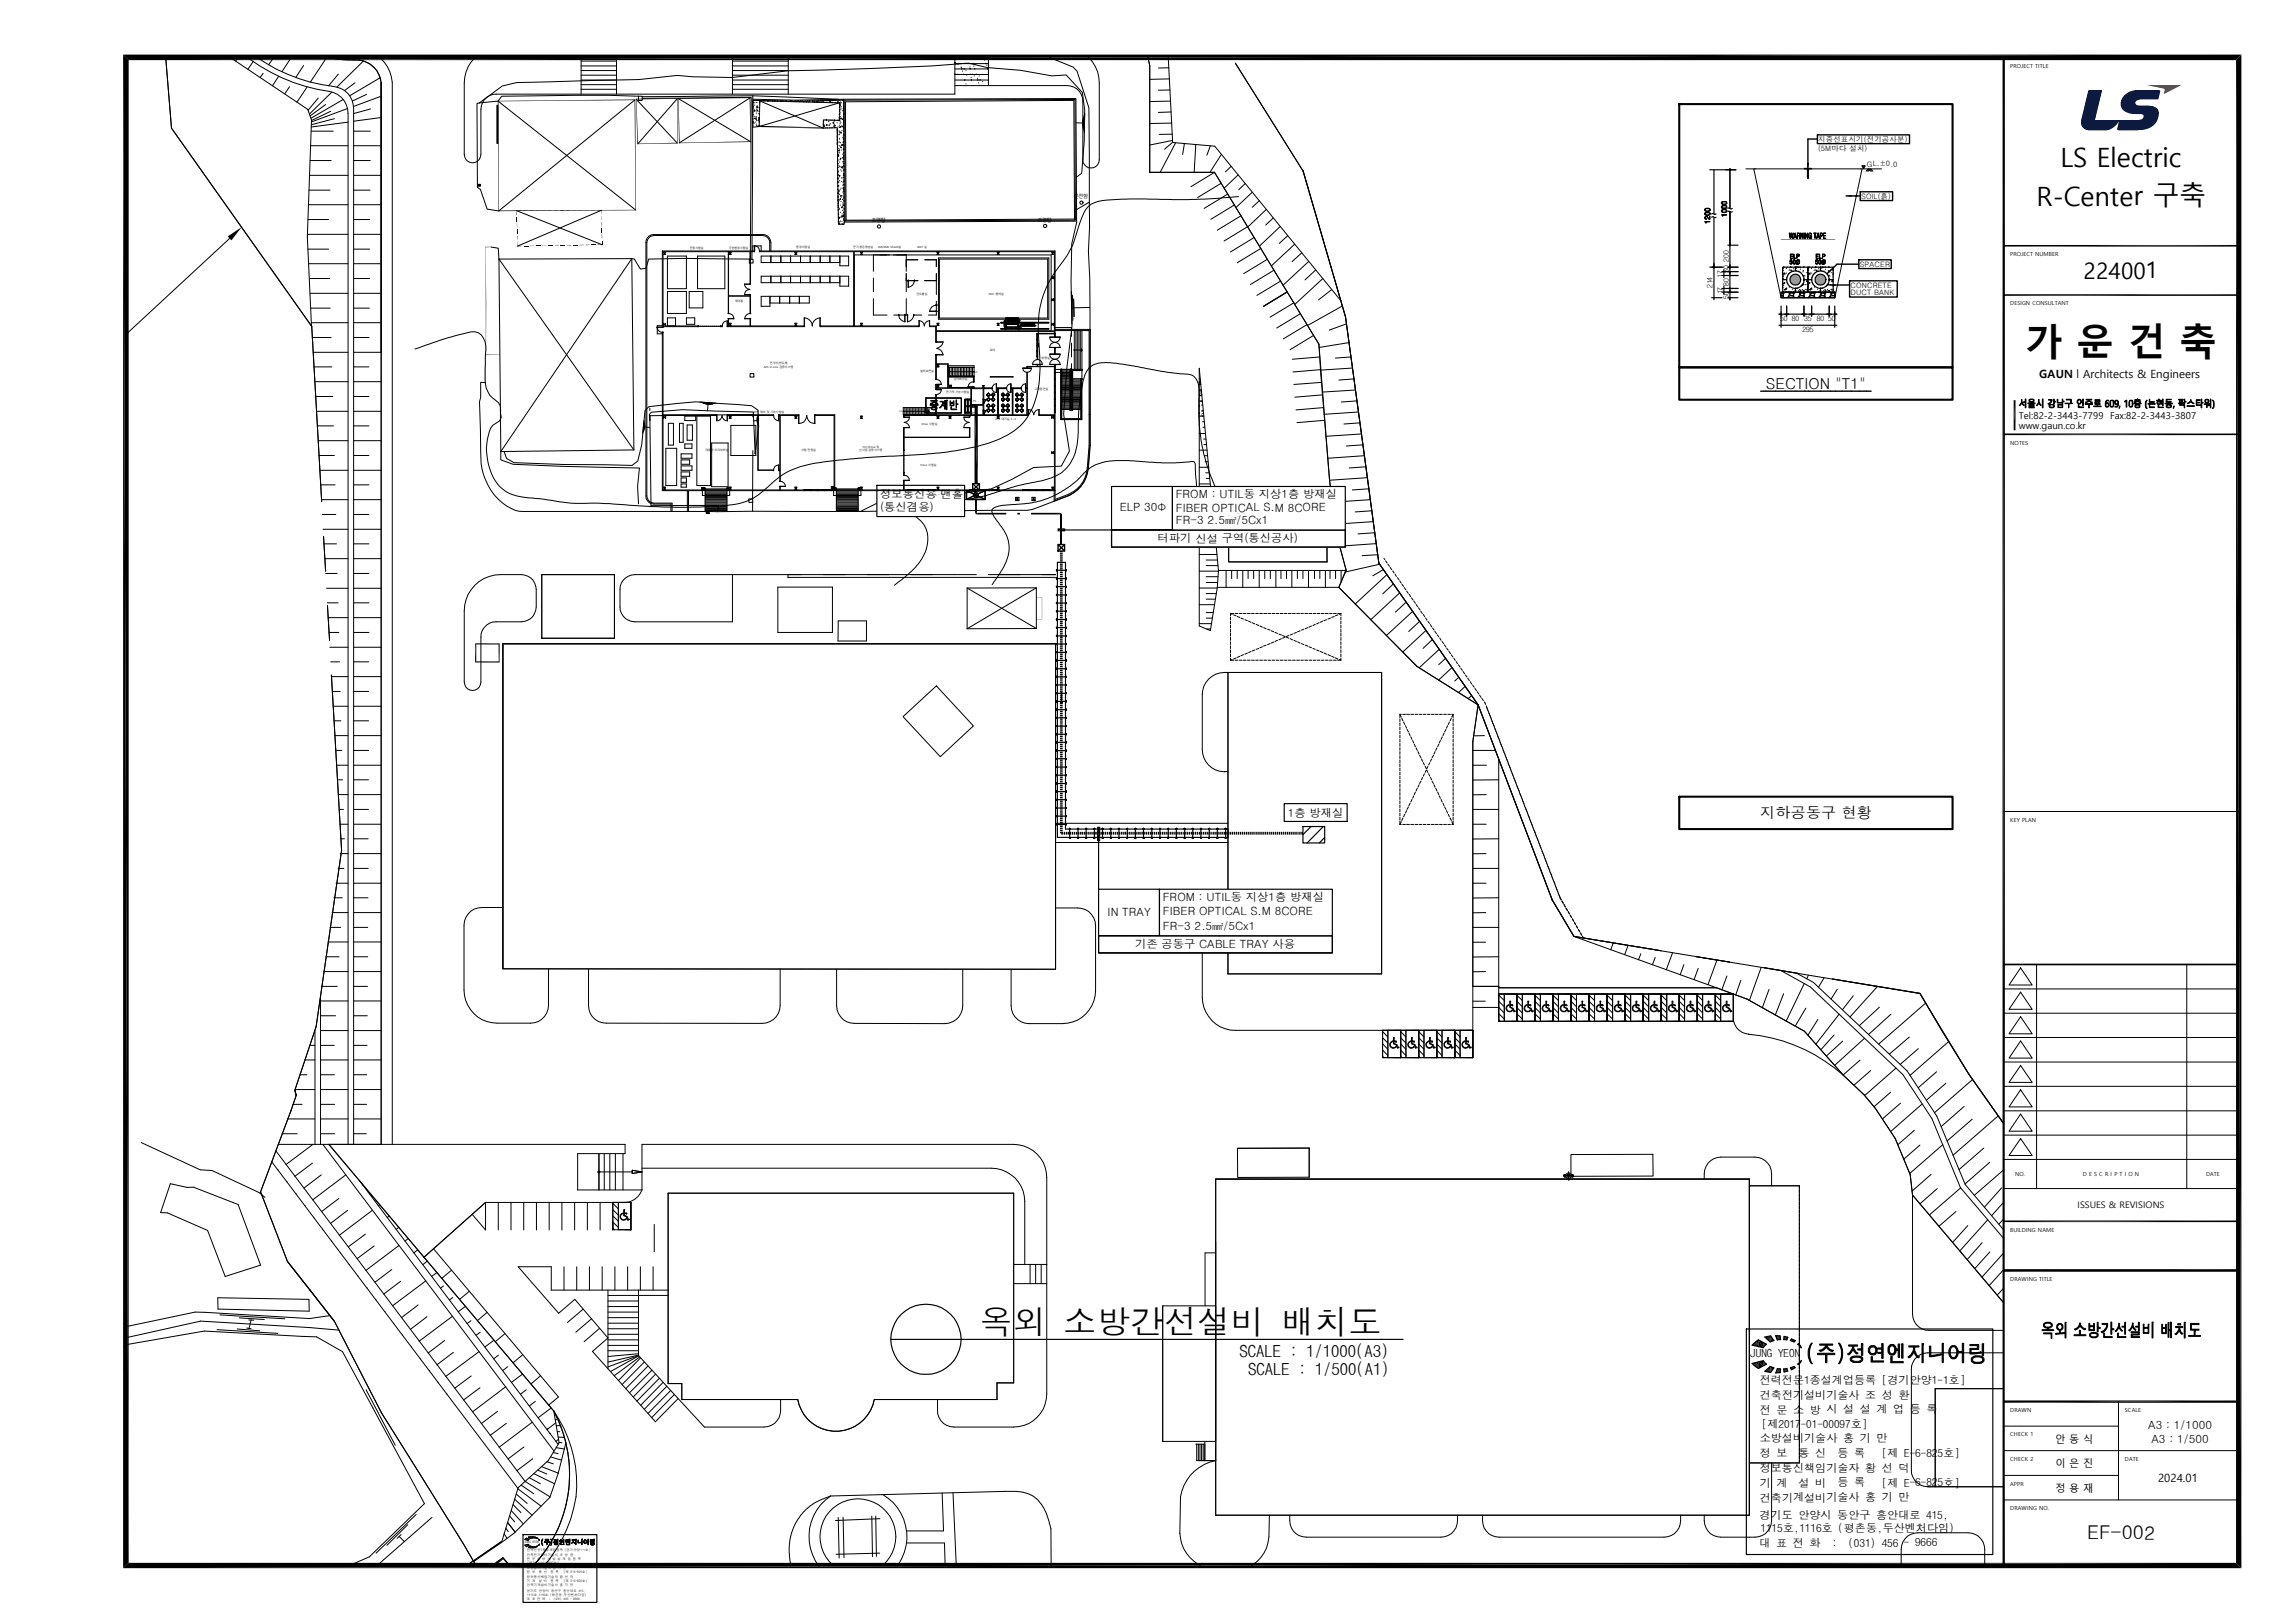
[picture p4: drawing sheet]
<svg xmlns="http://www.w3.org/2000/svg" width="420mm" height="297mm" viewBox="0 0 420 297" stroke-linecap="round" stroke-linejoin="round" font-family="sans-serif">
<defs><g id="words">
<text font-size="6.9" x="370.4" y="65.2">가 운 건 축</text>
<text font-size="6.1" x="179.2" y="244.2">옥외 소방간선설비 배치도</text>
<g font-size="4.9">
<text x="376.9" y="30.6">LS Electric</text>
<text x="372.5" y="37.6">R-Center 구축</text>
</g>
<text font-size="4.1" x="381.1" y="51">224001</text>
<text font-size="3.5" x="381.8" y="281.7">EF-002</text>
<g font-size="3">
<text x="226.7" y="248.3">SCALE : 1/1000(A3)</text>
<text x="228.3" y="251.7">SCALE : 1/500(A1)</text>
</g>
<g font-size="2.8">
<text x="323" y="71.2">SECTION &quot;T1&quot;</text>
<text x="322" y="149.7">지하공동구 현황</text>
</g>
<g font-size="2.1">
<text x="373" y="69.3">GAUN l Architects &amp; Engineers</text>
<text x="161" y="91.2">정보통신용 맨홀</text>
<text x="161" y="93.6">(통신겸용)</text>
<text x="204.8" y="93.5">ELP 30Φ</text>
<text x="215.1" y="91.2">FROM : UTIL동 지상1층 방재실</text>
<text x="215.1" y="93.6">FIBE</text>
<text x="215.1" y="95.9">FR-3 2.5㎟/5Cx1</text>
<text x="219.6" y="93.6">R OPTICAL S.M 8CORE</text>
<text x="211.8" y="99.3">터파기 신설 구역(통신공사)</text>
<text x="235.5" y="149.4">1층 방재실</text>
<text x="202.6" y="167.6">IN TRAY</text>
<text x="212.7" y="164.9">FROM : UTIL</text>
<text x="212.7" y="167.5">FIBER OPTICAL S.M 8CORE</text>
<text x="225.1" y="164.9">동 지상1층 방재실</text>
<text x="207.6" y="173.5">기존 공동구 CABL</text>
<text x="212.7" y="170.1">FR-3 2.5㎟/5Cx1</text>
<text x="224.8" y="173.5">E TRAY 사용</text>
<text x="392.9" y="261.5">A3 : 1/1000</text>
<text x="393.5" y="264">A3 : 1/500</text>
<text x="394.8" y="271.2">2024.01</text>
</g>
<g font-size="2">
<text x="320.2" y="248.3">JUNG YEON</text>
<text x="321.9" y="253.3">전력전문1종설계업등록 [경기안양1-1호]</text>
<text x="321.9" y="256">건축전기설비기술사 조 성 환</text>
<text x="321.9" y="263.9">소방설비기술사 홍 기 만</text>
<text x="321.9" y="258.7">전 문 소 방 시 설 설 계 업 등 록</text>
<text x="322.3" y="261.4">[제2017</text>
<text x="329.4" y="261.4">-01-00097호]</text>
<text x="321.9" y="269.4">정보통신책임기술자 황 선 덕</text>
<text x="321.9" y="266.7">정 보</text>
<text x="329" y="266.7">통 신</text>
<text x="336.1" y="266.6">등 록</text>
<text x="344.3" y="266.6">[제 E-6-82</text>
<text x="354.4" y="266.6">5호]</text>
<text x="321.9" y="272.1">기</text>
<text x="321.9" y="274.8">건축기계설비기술사 홍 기 만</text>
<text x="325" y="272.1">계</text>
<text x="329" y="272.1">설 비</text>
<text x="336.1" y="272">등 록</text>
<text x="344.3" y="272">[제 E-6-825호]</text>
<text x="321.9" y="278">경기도 안양시 동안구 흥안대로 415,</text>
<text x="322" y="280.4">1115호,1116호 (평촌동,두산벤처다임)</text>
<text x="321.9" y="283">대 표 전 화</text>
<text x="335.1" y="283">:</text>
<text x="338.1" y="283">(031) 456 - 9666</text>
</g>
<g font-size="1.9">
<text x="376" y="264">안 동 식</text>
<text x="376" y="268.5">이 은 진</text>
<text x="376" y="273">정 용 재</text>
</g>
<g font-size="1.7">
<text x="369.3" y="76.7">Tel:82-2-3443-7799 Fax:82-2-3443-3807</text>
<text x="369.3" y="78.5">www.gaun.co.kr</text>
<text x="380" y="221.1">ISSUES &amp; REVISIONS</text>
</g>
<g font-size="1.4">
<text x="332.6" y="25.9">지중선표시기(전기공사분)</text>
<text x="332.6" y="27.6">(5M마다 설치)</text>
<text x="341.5" y="30.5">GL.±0.0</text>
<text x="340.4" y="36.4">SOIL(흙)</text>
<text x="316.2" y="47.9" transform="rotate(-90 316.2 47.9)">200</text>
<text x="313.3" y="52.7" transform="rotate(-90 313.3 52.7)">214</text>
<text x="315.1" y="50.8" transform="rotate(-90 315.1 50.8)">17</text>
<text x="315.1" y="53.9" transform="rotate(-90 315.1 53.9)">17</text>
<text x="316.2" y="52.3" transform="rotate(-90 316.2 52.3)">80</text>
<text x="316.2" y="49.9" transform="rotate(-90 316.2 49.9)">50</text>
<text x="338.5" y="52.7">CONCRETE</text>
<text x="340.2" y="48.8">SPACER</text>
<text x="316.2" y="54.6" transform="rotate(-90 316.2 54.6)">50</text>
<text x="325.6" y="58.7">50</text>
<text x="327.7" y="58.7">80</text>
<text x="330" y="58.7">35</text>
<text x="332.3" y="58.7">80</text>
<text x="334.4" y="58.7">50</text>
<text x="338.5" y="54">DUCT BANK</text>
<text x="329.7" y="60.7">295</text>
</g>
<g font-size="1">
<text x="367.7" y="12.4">PROJECT TITLE</text>
<text x="367.7" y="46.9">PROJECT NUMBER</text>
<text x="367.7" y="55.9">DESIGN CONSULTANT</text>
<text x="367.7" y="81.4">NOTES</text>
<text x="367.7" y="150.4">KEY PLAN</text>
<text x="368.6" y="215.2">NO.</text>
<text x="381" y="215.2">D E S C R I P T I O N</text>
<text x="403.5" y="215.2">DATE</text>
<text x="367.7" y="225.4">BUILDING NAME</text>
<text x="367.7" y="234.4">DRAWING TITLE</text>
<text x="367.7" y="262.9">CHECK 1</text>
<text x="367.7" y="258.4">DRAWN</text>
<text x="388.7" y="258.4">SCALE</text>
<text x="367.7" y="267.4">CHECK 2</text>
<text x="388.7" y="267.4">DATE</text>
<text x="367.7" y="271.9">APPR</text>
<text x="367.7" y="276.4">DRAWING NO.</text>
</g>
<g font-size=".9">
<text x="159.4" y="40.7">조명탑</text>
<text x="189.8" y="40.6">조명탑</text>
<text x="196.4" y="36.3">분전함</text>
</g>
<g font-size=".6">
<text x="95.9" y="282.4">JUNG YEON</text>
<text x="96.4" y="285.5">전 문 소 방 시 설 설 계 업 등 록</text>
<text x="96.4" y="283.9">전력전문1종설계업등록 [경기안양1-1호]</text>
<text x="96.4" y="287.9">정 보</text>
<text x="96.4" y="284.7">건축전기설비기술사 조 성 환</text>
<text x="96.4" y="287.1">소방설비기술사 홍 기 만</text>
<text x="96.5" y="286.3">[제2017-01-00097호]</text>
<text x="98.5" y="287.9">통 신</text>
<text x="100.7" y="287.9">등 록</text>
<text x="103.2" y="287.9">[제 E-6-825호]</text>
<text x="96.4" y="289.5">기 계</text>
<text x="96.4" y="292.8">대 표 전 화</text>
<text x="96.4" y="291.3">경기도 안양시 동안구 흥안대로 415,</text>
<text x="96.4" y="290.3">건축기계설비기술사 홍 기 만</text>
<text x="96.4" y="288.7">정보통신책임기술자 황 선 덕</text>
<text x="96.4" y="292">1115호,1116호 (평촌동,두산벤처다임)</text>
<text x="98.5" y="289.5">설 비</text>
<text x="100.4" y="292.8">:</text>
<text x="100.7" y="289.5">등 록</text>
<text x="101.3" y="292.8">(031) 456 - 9666</text>
<text x="103.2" y="289.5">[제 E-6-825호]</text>
</g>
<g font-size=".5">
<text x="126.2" y="45.6">진동시험실</text>
<text x="133.3" y="45.6">극한환경시험실</text>
<text x="145.7" y="45.4">환경시험실</text>
<text x="156.1" y="45.4">전기,항온항습실</text>
<text x="160.7" y="45.4">EMI/EMS Shield실</text>
<text x="167.8" y="45.4">AMP 실</text>
<text x="167.6" y="53.9">컨트롤실</text>
<text x="180.9" y="53.9">EMC 챔버실</text>
<text x="134.4" y="55.2">제어룸</text>
<text x="181.1" y="64.2">로비</text>
<text x="190.5" y="65.6">방풍실</text>
<text x="139.7" y="67.4">AZS In-Line 검증시스템</text>
<text x="140.8" y="66.7">전기차/반도체</text>
<text x="168.3" y="68">설비보전실</text>
<text x="173.1" y="71.9">전기적 기능시험실</text>
<text x="174.4" y="69.6">남자화장실</text>
<text x="189.2" y="71.4">고객접견실</text>
<text x="137.9" y="75.5">부하 제어 및 기능시험실</text>
<text x="168.6" y="77.7">Drive 시험실</text>
<text x="177.7" y="75.8">EPS</text>
<text x="178" y="73.5">PS</text>
<text x="182" y="76.9">고객 대기실-1~3</text>
<text x="129" y="82.6">대용</text>
<text x="130" y="82.6">량 모터부하실</text>
<text x="146.6" y="82.6">시험 전원실</text>
<text x="157.2" y="82.6">신사업 검증시스템</text>
<text x="157.9" y="81.9">PLC/Drive 및</text>
<text x="168.4" y="85.4">Drive 시험실</text>
</g>
<g font-size=".4">
<text x="178.3" y="68.2">UP</text>
<text x="164.5" y="75.4">UP</text>
</g>
</g></defs>
<g fill="none" stroke="#000" stroke-width=".18">
<path d="M30.3 10.5l1.1 13 25.6 36.2M42.1 10.5l14.2 9.5 .7 2-.8 21.3 .8 16.4M43.6 10.5l-.5 .7M45.3 10.5a31.9 31.9 0 0 0 14.9 6.2 4 4 0 0 1 3.5 4v188.7M46.3 11.3l-1 1.4M47 10.5a32.5 32.5 0 0 0 14.8 5.5 3.9 3.9 0 0 1 2.9 3.9v189.5M48.1 13.4l-.5 .8M50.1 10.5l-1 1.4M51 14l-1.2 1.7M53 15.9l-.9 1.3M53.3 10.5l-1.7 2.6M55.5 12l-1.4 2.2"/>
<path d="M56.2 15.9l-1.9 2.8M58.2 17.9l-1.9 2.3M59.6 19.1l-2.9 2.1M59.7 10.5a21.5 21.5 0 0 0 5 .5M60.7 16.8l-4.1 4.1M61.9 13.5l-1.8 2.2M62.8 18.2l-5.9 3.4M63.6 19.9l-6.6 2.4M64.7 11l-2-.1-2.9-.4-3 4.5M64.7 11a4.7 4.7 0 0 1 5 4.2M64.7 11a4.6 4.6 0 0 1 5 4.2M64.9 15.2l-1.9 1.4"/>
<path d="M66.5 11.2l-4.9 4.7M67.1 17.3l-2.7 1.2M67.8 19.9l-3.1 .9M69.4 10.5a6.5 6.5 0 0 1 2.4 4.6v194.3M69.6 14.2l-5.6 3.3M69.7 15.2v194.2M69.7 17.6l-5 1.9M86.9 10.5a6.4 6.4 0 0 0-2 4.7v13a1.52 1.52 0 0 0 1.5 1.6 1.52 1.52 0 0 0 1.6-1.6v-8.2a2.77 2.77 0 0 1 2.8-2.8h83.9v-6.7M87.7 18.8l4.2-3.1 2.6-.6 22.3-.5 7.1-.8 2.8 .3 7.3 .1 10.1-1.2a603.3 603.3 0 0 0 33.1-1.4l3.4 .8 6.1 .5 5.7 1 2.6-.2 3 3.2 .4 3.3-.1 5.6-.4 5.9-1 .7M90.9 19.3h.2v6.9h-.2zM91.1 18.5l25.2 19.9M106.3 13.8h6.5"/>
<path d="M106.3 14.6h6.5M106.3 15.5h6.5M106.3 16.3h6.5M106.3 11.2h6.5M106.3 12.1h6.5M106.3 12.9h6.5M106.3 10.5v6.7M112.8 10.5v6.7M116.1 18.3l-24.9 20.3-2.1-.3-1.2-3.6-.6-.4-.1-15.4 .5-.1M116.4 18.2l7.5 8M116.8 17.6h.7v.8h-.7zM116.8 17.6a459.2 459.2 0 0 0-25 0l-.7 .9-3.4 .3"/>
<path d="M117.5 17.7l20.2-.2-.2 30M117.5 18l19.9-.2-.2 29.6M123.9 18v8.2M123.9 18l-7.2 8.3M124.1 18l13.2 8M134 13.8h10.2M134 14.6h10.2M134 15.5h10.2M134 16.3h10.2M134 11.2h10.2M134 12.1h10.2M134 12.9h10.2"/>
<path d="M134 10.5v6.7M137.2 17.9l-13 8.3M137.7 18.2l7.6 .1 9-.1M137.7 17.5l15.6 .7M137.7 18.4v.1M137.7 18.7h.1M137.7 18.8l.1-.1-.1 .1M137.7 19v.1M137.7 19.3h.1M137.7 19.5v.1M137.7 19.7v.1M137.7 19.9v.1"/>
<path d="M137.8 19.5h.1M137.8 18.8h.1M138 20h.1M138 19.2v.1M138 18.8h.1M138.3 18.7v.1M138.4 19.5v.1M138.5 18.7v.1M138.5 19.4h.1M138.6 19.4h.1M138.6 19.6l-.2 .2M138.6 18.3v.1"/>
<path d="M138.6 19.5v.2h-.1M138.9 18.4h.1M138.9 19.6v.1M138.9 19.9h.1M139 18.3v4.7M139 18.5l11.6 5 2.6-.1 .2 17.6 1 .1v-.5M139 18.4v.1M139.7 18.4h.1M139.7 18.4v.1M139.8 18.4h.1M140.4 18.4v.1M140.5 18.4v.1"/>
<path d="M140.7 18.4h.1M141.4 18.5h.1M141.7 18.4v.1M141.8 18.4v.1M142.2 18.5h.1M142.2 18.4v.1M142.7 18.5h.1M143 18.5h.1M143.2 18.5h.1M143.8 18.5h.1M144.2 10.5v6.7M144.6 18.5v.1"/>
<path d="M144.7 18.5h.1M144.8 18.5h.1M145 18.5v.1M145.4 18.5h.1M145.4 18.5v.1M145.5 18.5h.1M145.8 18.5h.1M145.9 18.5v.1M146 18.5h.1M146.3 18.6h.1M146.4 18.5h.1M146.5 18.5h.1"/>
<path d="M146.8 18.5h.1M146.9 18.6h.1M147.1 18.6h.1M147.4 18.5h.1M147.5 18.6v.1M147.7 18.5h.1M147.9 18.6v.1M148 18.6v.1M148.1 18.4v.1M148.7 18.4v.1M148.7 18.6v.1M148.9 18.6v.1"/>
<path d="M149 18.7h.1M149 18.4v.1M149.1 18.7h.1M149.3 18.6l.1-.1v.2zM149.5 18.7h.1M149.6 18.7h.1M149.6 18.4v.1M149.7 18.5h.1M149.9 18.6v.1M150.1 18.4h.1M150.1 18.7h.1M150.1 18.4v.1"/>
<path d="M150.3 18.4h.2M150.3 18.7h.1M150.4 18.7h.1M150.6 18.4h.1M150.7 18.5v.1M151.1 18.7v.1M151.4 18.4h.1M151.6 18.4h.1M151.8 18.7v.1M151.8 18.5l.1 .1-.1-.1zM151.9 18.4h.1M152 18.7v.1"/>
<path d="M152.1 18.7l.2 .1M152.4 18.3v.1M152.6 18.3v.1M152.8 18.3v.1M152.8 18.8h.1M153.2 18.7v.1M153.2 18.7l.1-.1zM153.5 18.3v.1M153.5 18.9v3.2M153.6 18.8h.1M153.6 18.8v.1M153.6 19v.1"/>
<path d="M153.6 18.8l-14.7 4.4-1.2 .1M153.8 19.3h.1M153.8 19.9v.1M153.8 18.6v.1M153.9 19.5v.1M153.9 18.8h.1M154 19.9h.1M154.2 18.3l-.1 .1M154.3 18.2l42.5-.2 .1 22.5-42.5 .1zM154.3 18.3l-9 .2-7.6-.1M154.3 18.5h.1M154.3 18.8v.1"/>
<path d="M154.3 19.5v.1M154.3 19.7v.1M154.5 18.3l42.1-.1 .1 22.1-42.1 .1zM154.6 18.6l41.8-.2 .2 21.7-41.8 .2zM174.7 13.6h6.1M174.7 12.6h6.1M174.7 11.6h6.1M174.7 10.6h6.1M174.7 14.6h6.1M174.8 13.6h.1M174.9 11.6h.1M175.2 11.8v.1"/>
<path d="M175.2 13.6h.1M175.4 10.6h.1M175.6 11.6h.1M175.8 12.2v.1M175.9 12.3v.1M175.9 12.6h.1M176.1 13h.1M176.2 13.6h.1M176.4 12.6h.1M176.4 11.6h.1M176.5 14.6h.1M176.7 12.8v.1"/>
<path d="M176.7 15.3v.1M176.8 13.7v.1M177.2 10.6h.1M177.4 11.6h.1M177.4 12.2v.1M177.5 12.6h.1M177.5 13.6h.1M177.6 14.1v.1M177.7 14.6h.1M177.7 10.6h.1M177.8 13.6h.1M178 11.6h.1"/>
<path d="M178.1 12.1h.1M178.2 13.9h.1M178.3 12.6h.1M178.5 11.7v.1M178.6 13.6h.1M178.8 14.3v.1M178.9 14.6h.1M179 15.2h.1M179.1 13.9h.1M179.2 15.6v.1M179.3 14.6h.1M179.5 10.6h.1"/>
<path d="M179.7 14.9h.1M180.1 10.6h.1M180.1 11h.1M180.3 11.6h.1M180.5 11.9h.1M180.6 12.5v.1M180.8 11.9h.1M180.8 15.6v.1M180.8 10.5v5.2M191.9 10.5l4.4 1.8 .7 .7 2.2 6.7 .1 21.9-.2 4.4 .2 5.1v30.5l-.3 4.1a6 6 0 0 1-3.4 5l-6.7 2.5-.9 .2-30.6 .2h-60.8a7.1 7.1 0 0 1-6.1-3 11.9 11.9 0 0 1-2.6-8l-.2-9.1 .2-.8v-2.7h.8M199.1 10.5a6.4 6.4 0 0 1 2 4.7v14.1a1.5 1.5 0 0 1-1.5 1.4 1.5 1.5 0 0 1-1.5-1.4v-10.8a2.85 2.85 0 0 0-2.9-2.8h-20.5M209.9 10.5l.4 1.5z"/>
<path d="M210.3 12v19.5h11.9M213.7 10.5l.8 15.6 7.7 .7 23.1 28.2M213.8 12.4h-1.9M213.9 14.4l-3.6 .1M214 16.5h-2.1M214.1 18.5l-3.8 .1M226 11.6l12.4 19.7M56.4 37.5h7.3M56.5 34.8h3.9M56.6 32.1h7.1M56.7 29.4h3.9M56.8 26.7h6.9"/>
<path d="M56.9 24h4.1M60.5 20.4l-3.5 1.7M61.2 21.7l-4.2 1.1M63.7 22.4l-6.8 .8M64.7 24h3M64.7 37.5h5M64.7 34.8h3M64.7 32.1h5M64.7 26.7h5M64.7 29.4h3M69.7 21.5l-5 .7M87.4 33.7h.5v.3h-.5z"/>
<path d="M87.4 33.7v.1M87.5 33.7l-.1 .2M87.6 33.7l-.2 .3M87.7 33.7l-.3 .3M87.8 33.7l-.3 .3M87.9 33.8l-.3 .2M87.9 33.9l-.2 .1M87.9 34h-.1M94.5 38.6l15.7 6.2M110 38.5l-15.3 6.5M137.7 23.1v.1M137.7 20.2v.2"/>
<path d="M137.7 20.6v.1M137.7 21h.1M137.7 21.3h.1M137.7 21.6v.1M137.7 21.9v.1M137.7 22.2v.1M137.7 22.4h.1M137.7 22.6h.1M137.7 22.9h.1M137.9 22.4h.1M138 22.5v.1M138 21.7l.1-.1z"/>
<path d="M138 20.2h.1M138 21.3v.1M138 20.2l.1 .1h-.1zM138.2 22.3v.1M138.3 21.8v-.1zM138.3 21.6h.1M138.3 21.3v.1M138.3 22.7h.1M138.4 21.4h.1M138.4 22.1h.1M138.4 20v.1M138.4 20.4v.1"/>
<path d="M138.4 20.7h.1M138.4 22.9v.1M138.5 23h.1M138.5 20.2h.1zM138.6 23.1v.1M138.7 20.3v.1M138.8 20.8h.1M138.8 21.5l-.1 .1M138.8 21.9l-.2 .2M138.9 22.9v.1M138.9 21.5h.1M138.9 21.6v.3l-.2 .1"/>
<path d="M138.9 22.2v.2M138.9 20.1h.1M138.9 20.3v.1M138.9 20.9v.1M150.6 22.1v.1M150.6 22.4h.1M150.6 22.7h.1M150.6 22.8v.1M150.6 23h.1M150.7 23.1h.1v.1zM150.7 22.9h.1M150.8 22.9h.1"/>
<path d="M151 23.4h.1M151.2 21.9v.1M151.3 22.8l-.1 .1M151.3 23.3h.1M151.3 22.8l-.2 .1M151.3 23.4h.1M151.5 22.1v.1M151.6 22.2v.1M151.6 22.9h.1M151.8 22.7h.1M151.8 22.9v.1M151.8 22h.1"/>
<path d="M151.8 23.4h.1M151.9 22.6v.1M152 22h.1M152.2 23.4h.1M152.2 22h.1M152.4 23.1h.1M152.5 22.4l-.1 .1 .1-.1M152.5 22.6h.1M152.6 22.2h.1M152.6 22h.1M152.6 22.7v.1M152.7 22.1h.1"/>
<path d="M152.7 22.9l-.1 .2zM152.7 23.3v.1M152.8 23h.1M153.1 22.4v.1M153.2 23.6v.1M153.2 23.7v.1M153.2 24h.1M153.2 24.3h.1M153.2 24.5h.1M153.2 24.7v.1M153.2 24.9v.2M153.2 25.4h.1"/>
<path d="M153.2 25.6h.1M153.2 25.7v.1M153.2 26.1v.1M153.2 26.3v.1M153.2 26v.1M153.2 23.8h.1M153.2 26.8v.1M153.2 27v.1M153.2 27.5v.2M153.2 28.2h.1M153.2 28.3h.1M153.2 28.8v.2"/>
<path d="M153.2 29.4v.1M153.2 29.5v.1M153.2 29.7v.1M153.2 30.1v.1M153.2 30.4v.1M153.2 30.7h.1M153.2 30.8v.1M153.2 31.1v.1M153.2 31.4h.1M153.2 23.9v.1M153.2 31.4v.1M153.2 31.8v.1"/>
<path d="M153.2 32h.1M153.2 32.1v.1M153.2 32.6v.2M153.2 33.3h.1M153.2 33.4h.1M153.2 33.9v.2M153.2 34.5v.1M153.2 34.7h.1M153.3 22h.1M153.3 23.2h.1M153.3 30.2v.1M153.3 31.9v.1"/>
<path d="M153.3 32.6h.1M153.3 34.7v.1M153.3 35.2h.1M153.3 35.3h.1M153.3 35.4v.1M153.3 35.8v.1M153.3 35.9v.1M153.3 36.2h.1M153.3 36.4v.1M153.3 36.6v.1M153.3 28.4h.1zM153.3 31.3h.1"/>
<path d="M153.3 36.9h.1M153.3 37.1h.1M153.3 37.3h.1l-.1 .1M153.3 37.6h.1M153.3 37.8h.1M153.3 37.9h.1M153.3 38.3v.1M153.3 38.5v.1M153.4 28.2v.1M153.4 29.9v.1M153.4 30.6h.1M153.4 36.9h.1"/>
<path d="M153.4 39v.1M153.4 39.2h.1M153.4 39.7v.2M153.4 35l.1-.1v.1zM153.4 22l-.1 .1M153.4 27.1v.1M153.4 28.4v.1M153.4 28.6v.1M153.4 29.3h.1M153.5 24.6v.1M153.5 27.9v.1M153.5 33.3h.1"/>
<path d="M153.5 34h.1M153.5 35.4v.1M153.5 24v.1M153.5 26.6h.1M153.5 27.3h.1M153.5 36.7h.1M153.5 27.5v.1h-.1zM153.5 32.1h.1v.1zM153.5 25.3h.1M153.5 26h.1M153.5 30.4h.1M153.5 38.1h.1"/>
<path d="M153.5 38.3h.1M153.5 39.8l.1 .1h-.2l.1-.1M153.5 22h.1M153.5 23.3l.2-.1zM153.5 21.8l.1 .2M153.6 22.9h.1M153.6 24h.1M153.6 24.6h.1M153.6 25.4v.1M153.6 27.9v.1M153.6 29.6v.1M153.6 30.5h.1"/>
<path d="M153.6 32.3v.1M153.6 33v.1M153.6 35.6h.1M153.6 36.5l.2-.1zM153.6 20.9v.1M153.6 23.3h.1M153.7 21.9v.1M153.7 22.2v.1M153.7 22.6h.1M153.7 26v.1M153.7 26.8h.1M153.7 29.2v.1"/>
<path d="M153.7 34.7h.1M153.7 20.6v.1M153.7 21.3h.1M153.7 30.5v.1M153.7 37.5h.1M153.7 35.9l.2-.1-.1 .1zM153.8 23.2h.1M153.8 38.8v.1M153.8 39.7v.1M153.8 21.7v-.1l.1 .1zM153.8 24.2l-.2 .1M153.8 27l.1-.1v.2z"/>
<path d="M153.8 22.4v.1M153.8 26.1v.1M153.8 29l-.1 .1zM153.8 31.1h.1M153.8 24.1v.2h-.1M153.8 34.4v.1M153.8 36.8v.1M153.9 27.4v.1M153.9 36.1h.1M153.9 23v.1M153.9 24.3h.1M154 31.3h.1"/>
<path d="M154 33.2h.1M154 39.5h.1v.1zM154 23.8v.1M154 32.5h.1M154 32.6h.1M154 39.6h.1M154 39.8h.1M154 37.9l.1 .1h-.2zM154 26.5l-.1 .1M154 30.7l.1-.1zM154.1 39.1v.1M154.1 30.5v.1h-.1z"/>
<path d="M154.1 21.8h.1zM154.1 20.2v.1M154.1 26.4v.2l-.2-.1M154.1 28.2h.1M154.1 28.9h.1M154.1 29.6h.1M154.1 37.5h.1M154.1 37.8h.1M154.1 38.5h.1M154.1 23.1l-.1 .1zM154.1 36.4v.1M154.1 37.1v.1"/>
<path d="M154.2 25.1h.1M154.2 26h.1M154.2 33.9h.1M154.2 35.1v.1M154.2 35.8v.1M154.2 28.8l.1 .1M154.2 25.2v.1M154.2 26.4h.1M154.2 33.4h.1M154.2 34.5h.1M154.2 34.4l.1-.1v.2zM154.3 24.8h.1"/>
<path d="M154.3 27.3h.1M154.3 29.8v.1M154.3 32.4h.1M154.3 33.1v.1M154.3 33.8h.1M154.3 34.7h.1M154.3 34.9v.1M154.3 37.5h.1M154.3 39.6v.1M154.3 40h.1M154.3 28.7l-.2 .2M154.3 20.1v.1"/>
<path d="M154.3 21.6v.1M154.3 22v.1M154.3 22.3v.1M154.3 30.3h.1M154.3 31.8h.1M154.3 32.5h.1M154.3 38.8h.1M154.3 38.9h.1M154.3 39.4l-.1 .1zM154.3 32v.1h.1M154.3 20.7v.1M154.3 20.9v.1"/>
<path d="M154.3 21v.1M154.3 21.4v.1M154.3 22.6v.2M154.3 23.1h.1M154.3 23.4h.1M154.3 23.6h.1M154.3 23.8h.1M154.3 24h.1M154.3 24.5v.1M154.3 24.6v.1M154.3 24.8v.1M154.3 25.3v.1"/>
<path d="M154.3 26h.1M154.3 26.1v.1M154.3 26.5h.1M154.3 26.6v.1M154.3 27.1h.1M154.3 27.4h.1M154.3 27.9h.1M154.3 28.1v.1M154.3 28.4h.1M154.3 28.5v.1M154.3 28.7h.1M154.3 29v.1"/>
<path d="M154.3 29.2h.1M154.3 29.5v.1M154.3 29.8v.2M154.3 30.3v.1M154.3 31.2h.1M154.3 33.7v.1M154.3 36.2v.1M154.3 25.5v.1M154.3 32l.1 .1M154.4 30.5h.1M154.4 30.9v.1M154.4 31.1v.1"/>
<path d="M154.4 31.7v.1M154.4 32.4v.1M154.4 32.9h.1M154.4 33.1v.1M154.4 33.7h.1M154.4 33.9h.1M154.4 34.3v.1M154.4 34.6h.1M154.4 34.8h.1M154.4 35v.1M154.4 35.3v.1M154.4 35.6v.1"/>
<path d="M154.4 36v.1M154.4 36.3h.1M154.4 36.7v.1M154.4 36.9v.1M154.4 37.3h.1M154.4 37.5v.1M154.4 38.2v.1M154.4 38.9h.1M154.4 39.2h.1M154.4 39.5h.1M154.4 39.6v.1M196.8 22.5h1.6"/>
<path d="M198 22v1M198.2 21.5l-.1 2M198.3 21.1l-.1 2.8M198.4 20.7l-.1 3.6M199.3 37l-2.4 1.4M214.2 20.5l-2.3 .1M214.3 22.5l-4 .1M214.5 24.6h-2.5M214.5 26l-1.5 1.3M214.5 25.7l-4.2 .8M215.1 26.1l-2.9 5.4M216.7 26.2l-.4 2.1"/>
<path d="M218.7 26.4l-.3 5.1M221.4 26.7l-.6 1.7M222.2 31.5l19.1 31.5M222.2 31.5l-4.4 2.7M223.4 33.5l-4.3 2.7M223.4 28.2l-2.1 3.3M224.6 35.5l-4.3 2.6M225.2 30.4l-1 1.1M225.8 37.5l-4.3 2.6M226.5 32l-2.6 2.4M226.6 36a126.4 126.4 0 0 1-18.5 .4h-2.1a23.6 23.6 0 0 0-5.7 .6 4.3 4.3 0 0 0-2.6 3.2l-.2 .7a18.4 18.4 0 0 1-3.2 7.1 18 18 0 0 0-4.3 13.9v.7a27 27 0 0 1-.8 11.2 10.8 10.8 0 0 1-6.9 6.8 52.1 52.1 0 0 1-16.1 2.7l-7.1 .4a80.2 80.2 0 0 0-12.7 1.7 13.4 13.4 0 0 0-5.9 3.7 11.1 11.1 0 0 1-8.4 3.4 121.5 121.5 0 0 1-20.6-.3l-3.6-.1a32.6 32.6 0 0 1-8.4-.7 23.2 23.2 0 0 1-6.3-1.1 8.3 8.3 0 0 1-4.1-7.1l-.1-1.4 .2-1.4a5.4 5.4 0 0 1 1-2.6l1.2-.8 .3-.6-.2-2.1-.3-.6a5.5 5.5 0 0 1-2.3-2.7l-.2-1.4 .1-4.2a4.9 4.9 0 0 0-.7-4.1 2.43 2.43 0 0 0-2.7-.4l-3.4 .9-6.1 2.1M227 39.5l-4.3 2.6"/>
<path d="M227.8 33.6l-1.2 1.1M229.1 35.2l-3 2.8M230.3 36.7l-1.2 1.2M231.6 38.3l-3.3 3.2M232.9 39.9l-1.4 1.3M238.4 31.3l7.7 26.7 6.1 45.1M238.4 31.3h.1M42 43.6l-19 17.6M56.2 42.9h7.5M56.3 45.6h3.8M56.3 40.2h3.8M56.4 48.3h7.3"/>
<path d="M56.6 51h3.7M56.7 53.7h7M56.9 56.4h3.5M57 59.1h6.7M57 59.7h.1M57 59.7l1.8 32.1M64.7 51h2.9M64.7 53.7h5M64.7 59.1h5M64.7 56.4h2.9M64.7 48.3h5M64.7 42.9h5"/>
<path d="M64.7 40.2h2.9M64.7 45.6h2.9M88.8 45.2v2.5M88.9 47.7v17.3M89.8 45.2l1.3 .2 .2 2M91.3 47.4l24.7 34.9M91.3 47.4l.3 35.2M115.6 47.3l.4 35M115.6 47.3l-24.3 .1M115.6 47.3l-24 35.3M115.6 47.3l.4 .1 1.1 1.8 1.1-.1 .5-1.7 6.6-.1 11.8 .1M137.1 47.4l.7 .1v.6h-.7z"/>
<path d="M153.4 40.3h.1M153.4 40.5h.1M153.4 40.9v.1M153.5 41l.1-.1zM153.5 40.6h.1M153.6 40.6h.1M153.8 40.4v.1M154 40.5h.1M154 41v.1M154.1 40.9h.1M154.1 41v.1M154.3 41v.1"/>
<path d="M154.4 40.1v.1M154.4 40.3v.1M154.4 40.8v.1M196 53.3l.1 6M196.2 54l.1 4.6M196.4 54.7l.1 3.2M197 40.6l-1 4-.1 6.9 .2 8.2-.9 7.6-.6 8.5 1 6.8-1.5 2.7-5 .3-4.1 2.2-3.6 1.7-4.8 .7-7.9 .4-6.1 .4-5.2 2.6M199.3 56.3h-3.3M228.2 41.5l-4.3 2.6M229.4 43.5l-4.3 2.6M230.6 45.5l-4.3 2.6M231.8 47.5l-4.3 2.6"/>
<path d="M233 49.4l-4.3 2.7M234.2 41.4l-3.8 3.6M234.3 51.4l-4.4 2.7M235.5 53.4l-4.4 2.6M235.5 43.1l-1.5 1.4M236.7 55.4l-4.4 2.6M236.8 44.7l-4.2 3.9M237.9 57.4l-4.3 2.6M238.1 46.3l-1.8 1.6M239.1 59.4l-4.4 2.6M239.4 47.8l-4.7 4.4M240.7 49.4l-2 1.8"/>
<path d="M242 51l-5.1 4.7M243.6 53l-2.4 1.9M245.5 56l-6.3 3.6M246.3 59.3l-3.1 1.1M57.1 61.8h3.5M57.3 64.5h6.4M57.4 67.1h3.3M57.6 69.8h6.1M57.7 72.6h3.2M57.9 75.3h5.8M58 77.9h3M64.7 69.8h5"/>
<path d="M64.7 75.3h5M64.7 77.9h2.8M64.7 72.6h2.8M64.7 61.8h2.8M64.7 64.5h5M64.7 67.1h2.8M88.8 64.9v5.1M91.4 64.9h-2.5l-.1 5.1M117.7 78.1l1.1 .1M117.8 76.9l-.2 2.4M117.9 77.2l-.2 1.8M117.9 77.5l-.1 1.3"/>
<path d="M117.9 77.8v.7M118.8 77v-1.1l.3-.5 5.7-.4 13 .4 .3 7.7 .7-5-.2-3-1.1-.8-10.2-.8-8.6 .9-.7 .7-.6 6.3-.7 3-1.1 .8-12.5-.2-9.1-.3-1.3-.8-.5-1.3M118.9 76.1v.9M118.9 74.7v.4M128 73.6l3 .2M128.4 73.7l2.3 .2M128.7 73.8l1.6 .2M129.1 74h.9M129.5 73.7l-.1 1.5M137.2 68.4h.7v.6h-.7zM137.7 76.3v-.4l-18.8 .2 .2 16.4h12.3l-.2 1.1M138.5 76.6v.7"/>
<path d="M138.5 76.3l.1 1.3M138.6 76l.1 1.9M138.7 75.8l.1 2.3M138.7 77h-.8M219.4 69.3h.1M219.4 70.4h.3M219.4 71.4h.4M219.4 72.4h.4M219.4 73.4h.5M219.4 76.2h.8M219.4 79.3h1.1M219.4 67.9h.1"/>
<path d="M219.4 70.3v.1M219.5 71.3v.1M219.5 76.1v.1M219.5 71.6h.1M219.6 71.9v.1M219.6 70.1h.1M219.6 72.3v.1M219.7 73.4h.1M219.7 73.5h.1M219.8 71.8h.1M219.8 74.1h.2M219.8 72.2h.1"/>
<path d="M219.8 75.9v.1M219.8 75.1h.3M219.9 75.3v.1M219.9 75.6v.1M220 76.1v.1M220 77.2h.3M220 78.2h.4M240.3 61.4l-4.3 2.6M241.3 63l1.9 24.9M241.4 65.3l-5 .4M241.6 67.6l-5.1 .5M241.7 70l-5 .4"/>
<path d="M241.9 72.3l-5 .4M242.1 74.6l-5 .4M242.3 76.9l-5.1 .4M246.8 62.7l-5.5 .9M247.1 65.3l-2.8 .2M247.4 67.4l-5.8 .3M247.6 69.3l-2.7 .3M247.9 71.4l-6 .4M248.2 73.4l-2.8 .2M248.5 75.4l-6.3 .4M248.8 77.4l-3 .2M249 79.4l-6.5 .4"/>
<path d="M58.2 80.6h5.5M58.3 83.4h2.9M58.5 86.1h5.2M58.6 88.7h2.7M58.8 91.4h4.9M59 94.1h2.4M59.1 96.9h4.6M59.2 98.2l.4 6.3M59.3 99.5h2.3M64.7 96.9h5M64.7 99.5h2.8M64.7 91.4h5"/>
<path d="M64.7 88.7h2.8M64.7 94.1h2.8M64.7 80.6h5M64.7 86.1h5M64.7 83.4h2.8M91.6 82.6v1.6l2.3 .8 9 .3 14.1 .3-.4 3.4 .2 3.2M116 82.3l-24.4 .3M129.2 93.7h.5v.3h-.5zM129.2 93.7h.1M129.3 93.7l-.1 .1M129.4 93.7l-.2 .2M129.5 93.7l-.3 .3"/>
<path d="M129.6 93.7l-.3 .3M129.7 93.7l-.3 .3M129.7 93.8l-.2 .2M129.7 93.9l-.2 .1M129.7 93.9v.1M136.9 91.3h.8v.6h-.7zM137.7 91.9v1.7M137.7 82.5v8.8M172.7 90.4l.1 3.1M173.6 90.9l-1.8 .1M174.3 90.7l-3.2 .1M175 90.5l-4.6 .2"/>
<path d="M175.7 90.3l-6 .2M219.4 85.5h1.7M219.4 98.2h2.9M219.4 88.6h2M219.4 94.8h2.6M219.4 91.8h2.3M219.4 82.4h1.4M220.2 80.3h.4M220.2 81.4h.5M220.3 83.4h.6M220.4 84.5h.6M220.6 86.5h.6"/>
<path d="M220.6 99.2h1.8M220.6 97.2h1.6M220.6 96.1h1.5M220.6 93.9h1.3M220.6 92.8h1.2M220.6 90.8h1M220.6 89.8h.9M220.6 87.5h.7M222.8 90.3l-1-2.3a36.1 36.1 0 0 1-2.5-16.4 2.9 2.9 0 0 0-1.5-3l-4.4-.5-6.4-1.2a19.3 19.3 0 0 0-6.1-.4 3.6 3.6 0 0 0-2.7 3.1l-.5 2.5-.4 4.3a19.4 19.4 0 0 1-.9 7.2 7 7 0 0 1-5.1 4.2l-5.7 1.2-2.4 .8a36.7 36.7 0 0 1-11.8 2.1l-2.5 .2a5 5 0 0 0-2.7 .9 1.75 1.75 0 0 0 1.1 1.4 5.2 5.2 0 0 1 1.9 6.6 15.3 15.3 0 0 1-5.3 5.9l-.3 .2M224.7 93.9h18v8.9h-18zM231.9 99.5l-5.1 .1a12.1 12.1 0 0 1-4.3-.2 7.2 7.2 0 0 1-3.3-6.1l-.5-8a.66 .66 0 0 0-.2-.8 .66 .66 0 0 0-.8 0l-2.7 .2h-2.4l-6.4-.4a11.1 11.1 0 0 0-6.9 1.4l-.7 .5a17.1 17.1 0 0 1-13.4 6.1l-1.9 .2a2.63 2.63 0 0 0-1.9 .8 4.7 4.7 0 0 0 1.4 2.6 6.6 6.6 0 0 1 .3 8.6l-1.6 2.5M243.2 87.9l1.3 9.9 1.8 6.6"/>
<path d="M249.3 81.4l-3 .2M249.6 83.4l-6.7 .5M249.9 85.4l-3.1 .2M250.1 87.4l-6.9 .5M250.4 89.5l-3 .2M250.7 91.4l-7 .5M251 93.5l-3.1 .2M251.2 95.5l-7 .4M251.5 97.5l-3.1 .2M251.8 99.5l-6.7 .4M59.4 102.2h4.3M59.6 104.9h2.1"/>
<path d="M59.7 107.7h4M59.9 110.3h1.9M59.9 110.8l.4 6.4M60 113h3.7M60.2 115.7h1.8M60.3 118.4h3.4M64.7 107.7h5M64.7 102.2h5M64.7 104.9h2.8M64.7 118.4h5M64.7 113h5M64.7 115.7h2.8"/>
<path d="M64.7 110.3h2.8M86.9 107.1a6.4 6.4 0 0 1 4.6-1.9h3.9a2.71 2.71 0 0 1 2.7 2.7v3.2a2.71 2.71 0 0 1-2.7 2.7h-4.6a2.77 2.77 0 0 0-2.8 2.8v8.2a1.52 1.52 0 0 1-1.6 1.6 1.52 1.52 0 0 1-1.5-1.6v-13a6.7 6.7 0 0 1 2-4.7zM99.1 105.2h13.3v11.6h-13.3zM134 105.2v8.6h-17.9a2.71 2.71 0 0 1-2.7-2.7v-3.2a2.71 2.71 0 0 1 2.7-2.7h62.5M142.3 107.4h10v8.3h-10zM144.1 105.2v.5M144.1 105.7h49M153.3 113.6h5.2v3.7h-5.2zM176.9 107.6l12.7 7.4M176.9 107.6v7.5M180.8 105.2h12.3M189.6 107.6h-12.7"/>
<path d="M189.6 107.6l-12.7 7.5M189.6 107.6v7.4M189.6 115l-12.7 .1M190.6 109.3v4M219.4 101.5h3.2M219.4 110.7h2.8M219.4 104.5h3.5M219.4 107.6h3.2M219.4 114.1h2.2M220.6 100.2h1.9M220.6 109.6h1.7M220.6 108.6h1.9"/>
<path d="M220.6 105.5h2.2M220.6 106.6h2.1M220.6 103.5h2.2M220.6 102.5h2.1M220.6 113.1h1.1M220.6 112.1h1.3M220.7 115.1h.7M222.7 107.5h22.2M222.9 104.4l-3.5-37v47.2l2 .8 1.3-7.9M222.9 104.4h23.4M222.9 104.4l-.2 3.1M224.3 104.4v3.1"/>
<path d="M225.1 112.3h.6M225.1 112.3v.4M225.1 112.9v.5M225.1 113.7v.5M225.1 114.4v.5M225.1 115.2v.5M225.1 115.9v.5M225.1 116.7v.5M225.1 117.4v.5M225.1 118.2v.5M225.1 118.9v.5M225.1 119.7v.5"/>
<path d="M225.1 112.3l.3 .1M225.3 104.4v1.5M225.6 112.5l.5 .2M225.9 112.3h.5M226.3 112.8l.5 .2M226.3 104.4v1.5M226.7 112.3h.5M227 113.1l.5 .2M227.3 104.4v3.1M227.4 112.3h.5M227.5 119.8l-.5 .2M227.7 113.4l.5 .2"/>
<path d="M228.2 112.3h.5M228.2 119.5l-.5 .2M228.3 104.4v1.5M228.4 113.7l.5 .2M228.9 119.2l-.5 .2M228.9 112.3h.5M229.1 114l.4 .2M229.3 104.4v1.5M229.5 119l-.4 .1M229.7 112.3h.5M229.8 114.3l.5 .2M230.3 118.7l-.5 .1"/>
<path d="M230.3 104.4v3.1M230.4 112.3h.5M230.5 114.6l.4 .2M230.9 118.4l-.4 .1M231.1 114.9l.5 .2M231.2 112.3h.5M231.4 104.4v1.5M231.6 118.1l-.5 .1M231.9 115.1l.4 .2M231.9 112.3h.6M232.3 117.8l-.4 .2M232.4 104.4v1.5"/>
<path d="M232.5 115.4l.5 .2M232.7 112.3h.5M233 117.5l-.5 .2M233.2 115.7l.5 .2M233.4 104.4v3.1M233.4 112.3h.5M233.7 117.2l-.5 .2M233.9 116l.5 .2M234.2 112.3h.5M234.3 104.4v1.5M234.4 116.9l-.5 .2M234.6 116.3l.5 .2"/>
<path d="M234.9 112.3h.5M235.1 116.6l-.5 .2M235.3 116.6l.5 .2M235.3 104.4v1.5M235.7 112.3h.5M235.8 116.3l-.5 .2M236 116.9l.4 .2M236.3 104.4v3.1M236.4 112.3h.5M236.4 116l-.4 .2M236.7 117.2l.5 .2M237.2 115.7l-.5 .2"/>
<path d="M237.2 112.3h.5M237.3 104.4v1.5M237.4 117.5l.4 .2M237.8 115.4l-.4 .2M238 112.3h.4M238.1 117.8l.4 .2M238.3 104.4v1.5M238.5 115.1l-.4 .2M238.7 112.3h.5M238.8 118.1l.4 .1M239.2 114.9l-.4 .2M239.4 104.4v3.1"/>
<path d="M239.4 112.3h.5M239.4 118.4l.5 .1M239.9 114.6l-.5 .2M240.2 118.7l.4 .1M240.2 112.3h.5M240.5 104.4v1.5M240.6 114.3l-.4 .2M240.8 119l.5 .1M240.9 112.3h.5M241.3 114l-.5 .2M241.4 104.4v1.5M241.5 119.2l.5 .2"/>
<path d="M241.7 112.3h.5M242 113.7l-.5 .2M242.2 119.5l.5 .2M242.4 104.4v3.1M242.4 112.3h.6M242.7 113.4l-.5 .2M242.9 119.8l.5 .2M243.2 112.3h.5M243.3 104.4v1.5M243.4 113.1l-.5 .2M243.9 112.3h.5M244.1 112.8l-.5 .2"/>
<path d="M244.3 104.4v1.5M244.7 112.3h.6M244.7 112.5l-.4 .2M244.9 107.5l14.3 14.5 11.2 7M245.3 112.3v.4M245.3 112.9v.5M245.3 113.7v.5M245.3 114.4v.5M245.3 115.2v.5M245.3 115.9v.5M245.3 116.7v.5M245.3 117.4v.5"/>
<path d="M245.3 118.2v.5M245.3 118.9v.5M245.3 119.7v.5M245.3 112.3l-.3 .1M245.3 104.4v2.1M246.2 104.3l-1.3 3.2M246.3 104.4l-1.4 3.1M252 101.5l-2.8 .2M252.2 103l18.2 26M252.4 103.3l-6.4 1.4M253.1 104.2l-2 1.2M253.2 102.2l.1 .2"/>
<path d="M253.4 102.6l.3 .4M253.7 105.2l-5.8 5.3M253.9 103.3l.3 .3M254.3 103.8l.3 .5M254.8 104.5l.2 .4M254.9 106.8l-2 1.9M255.2 105.1l.2 .4M255.6 105.7l.3 .4M256 108.5l-5.3 4.9M256 106.3l.3 .4M256.5 106.9l.3 .4M256.9 107.5l.3 .4"/>
<path d="M257.2 110.2l-1.9 1.8M257.3 108.2l.3 .4M257.8 108.8l.2 .4M258.2 109.4l.3 .4M258.4 111.9l-4.8 4.4M258.6 110l.3 .4M259 110.6l.3 .4M259.5 111.2l.3 .4M259.7 113.7l-2 1.9M259.9 111.8l.3 .5M260.3 112.4l.3 .5M260.8 113.1l.2 .4"/>
<path d="M260.9 115.4l-4.3 3.9M261.2 113.7l.3 .4M261.6 114.3l.3 .4M262 117.1l-1.7 1.6M262 114.9l.3 .4M262.5 115.5l.3 .5M262.9 116.2l.3 .3M263.3 118.8l-3.7 3.4M263.4 116.8l.2 .4M263.8 117.4l.3 .4M264.2 118l.3 .4M264.6 118.6l.3 .4"/>
<path d="M265 119.2l.3 .4M265.5 119.8l.3 .4M60.5 121.1h1.6M60.6 123.5l1.9 32.1-4.7 32.3-3.9 11.6 .3 .9M60.7 123.8h3M60.8 126.5h1.4M61 129.2h2.7M61.1 131.9h1.3M61.3 134.6h2.4M61.4 137.3h1.1M64.7 131.9h2.7M64.7 129.2h5"/>
<path d="M64.7 134.6h5M64.7 137.3h2.7M64.7 123.8h5M64.7 126.5h2.7M64.7 121.1h2.7M165.2 131.1l6.1-5.6 6.8 7.3-6.1 5.7zM224.6 123.1v55.1h28.1v-55.1h-28.7a4 4 0 0 0-4.1 4v10.1a4.1 4.1 0 0 0 4.7 4M225.1 120.4v.4M225.1 120.8h.6M225.4 120.7l-.3 .1M225.9 120.8h.5M226.1 120.4l-.5 .2"/>
<path d="M226.7 120.8h.5M226.8 120.1l-.5 .2M227.4 120.8h.5M228.2 120.8h.5M228.9 120.8h.5M229.7 120.8h.5M230.4 120.8h.5M231.2 120.8h.5M231.9 120.8h.6M232.7 120.8h.5M233.4 120.8h.5M234.2 120.8h.5"/>
<path d="M234.9 120.8h.5M235.7 120.8h.5M236.4 120.8h.5M237.2 120.8h.5M238 120.8h.4M238.7 120.8h.5M239.4 120.8h.5M240.2 120.8h.5M240.9 120.8h.5M241.7 120.8h.5M242.4 120.8h.6M243.2 120.8h.5"/>
<path d="M243.6 120.1l.5 .2M243.9 120.8h.5M244.3 120.4l.4 .2M244.7 120.8h.6M245 120.7l.3 .1M245.3 120.4v.4M256.1 130.7v.6M256.1 131.6v.4M256.1 132.3v.5M256.1 133.1v.5M256.1 133.8v.5M256.1 134.5v.5"/>
<path d="M256.1 135.3v.5M256.1 136.1v.5M256.1 136.8v.5M256.1 137.5v.5M256.1 138.3v.5M256.1 139.1v.5M256.1 139.8v.5M256.1 130.7h.2M256.1 130.7l.2 .5M256.4 131.4l.2 .5M256.6 130.7h.5M256.8 132.1l.2 .5"/>
<path d="M257.1 132.8l.2 .5M257.3 130.7h.5M257.4 133.5l.2 .4M257.7 134.2l.2 .4M258.1 130.7h.5M258.1 134.8l.2 .5M258.4 135.5l.2 .5M258.7 136.2l.2 .5M258.8 130.7h.5M259 136.9l.2 .4M259.4 137.5l.2 .5M259.6 130.7h.5"/>
<path d="M259.7 138.2l.2 .5M260 138.9l.2 .4M260.3 130.7h.5M260.3 139.6l.3 .4M261.1 130.7h.5M261.5 139.6l-.2 .4M261.8 130.7h.5M261.9 138.9l-.2 .4M262.2 138.2l-.2 .5M262.5 137.5l-.2 .5M262.6 130.7h.5M262.8 136.9l-.2 .4"/>
<path d="M263.2 136.2l-.2 .5M263.3 130.7h.5M263.5 135.5l-.2 .5M263.8 134.8l-.2 .5M264.1 130.7h.5M264.2 134.2l-.3 .4M264.4 120.5l-1.2 1.1M264.5 133.5l-.3 .4M264.8 132.8l-.2 .5M264.8 130.7h.5M265.1 132.1l-.2 .5M265.5 131.4l-.2 .5"/>
<path d="M265.6 130.7h.2M265.6 122.2l-2.5 2.3M265.8 130.7v.6M265.8 131.6v.4M265.8 132.3v.5M265.8 133.1v.5M265.8 133.8v.5M265.8 134.5v.5M265.8 135.3v.5M265.8 136.1v.5M265.8 136.8v.5M265.8 137.5v.5"/>
<path d="M265.8 138.3v.5M265.8 139.1v.5M265.8 139.8v.5M265.8 130.7l-.2 .5M265.9 120.4l.3 .5M266.4 121.1l.2 .4M266.8 121.7l.3 .4M266.8 124l-.7 .6M267.2 122.3l.3 .4M267.6 122.9l.3 .4M268 125.6l-1.2 1.1M268.1 123.5l.3 .4"/>
<path d="M268.5 124.1l.3 .4M268.9 124.8l.3 .4M269.2 127.3l-.6 .5M269.4 125.3l.3 .5M269.4 137.3h4.2M269.8 126l.3 .4M270.2 126.6l.3 .4M270.4 129l-1 6.7v57.8h-16.5v-4.9M270.4 129l13.5 35.7M270.6 127.2l.3 .4M271.1 127.8l.3 .4M271.5 134.6l-2 .1"/>
<path d="M271.5 128.4l.2 .5M271.9 129.2l.1 .4M271.9 129.5l.3 .5M272.1 129.8l.2 .5M272.3 130.3l.2 .4M272.4 130.6l.2 .4M272.5 130.9l.3 .8M272.8 131.7l.2 .4M272.9 132l.2 .4M273.1 132.3l.2 .5M273.2 132.6l.2 .5M273.3 133.1l.3 .7"/>
<path d="M273.6 133.7l.2 .5M273.7 134l.2 .5M273.9 134.5l.2 .4M274 134.7l.2 .5M274.2 139v47.9h42.9v-5h-42.9M274.2 135.1l.2 .8M274.4 135.8l.2 .5M274.5 136.1l.2 .5M274.7 136.5l.6 1.5M275.3 137.9l.1 .5M275.3 138.3l.2 .4M275.5 138.6l.2 .5"/>
<path d="M275.6 138.9l.2 .5M275.8 139.3l.2 .5M275.9 139.7l.3 .8M61.6 140h2.1M61.7 142.7h1M61.8 158.9h1.1M61.9 145.4h1.8M62 148.1h.8M62.2 150.8h1.5M62.2 156.2h1.5M62.4 153.5h.6M64.7 156.2h5"/>
<path d="M64.7 158.9h2.7M64.7 140h5M64.7 145.4h5M64.7 142.7h2.7M64.7 153.5h2.7M64.7 150.8h5M64.7 148.1h2.7M224 141.2h.1M256.1 150.9h.2M256.1 140.5v.6M256.1 141.3v.5M256.1 142.1v.4"/>
<path d="M256.1 142.8v.5M256.1 143.6v.5M256.1 144.3v.5M256.1 145v.5M256.1 145.8v.5M256.1 146.6v.5M256.1 147.3v.5M256.1 148v.5M256.1 148.8v.5M256.1 149.6v.5M256.1 150.3v.6M256.3 150.4l-.2 .5"/>
<path d="M256.6 150.9h.5M256.6 149.7l-.2 .5M257 149l-.2 .5M257.3 150.9h.5M257.3 148.3l-.2 .5M257.6 147.7l-.2 .4M257.9 147l-.2 .4M258.1 150.9h.5M258.3 146.3l-.2 .5M258.6 145.6l-.2 .5M258.8 150.9h.5M258.9 144.9l-.2 .5"/>
<path d="M259.2 144.3l-.2 .4M259.6 150.9h.5M259.6 143.6l-.2 .5M259.9 143l-.2 .4M260.2 142.3l-.2 .4M260.3 150.9h.5M260.6 141.6l-.3 .4M260.7 140.3l.2 .4M260.9 140.9l-.2 .5M261 140.9l.2 .5M261.1 150.9h.5M261.2 140.3l-.2 .4"/>
<path d="M261.3 141.6l.2 .4M261.7 142.3l.2 .4M261.8 150.9h.5M262 143l.2 .4M262.3 143.6l.2 .5M262.6 150.9h.5M262.6 144.3l.2 .4M263 144.9l.2 .5M263.3 145.6l.2 .5M263.3 150.9h.5M263.6 146.3l.2 .5M263.9 147l.3 .4"/>
<path d="M264.1 150.9h.5M264.2 147.7l.3 .4M264.6 148.3l.2 .5M264.8 150.9h.5M264.9 149l.2 .5M265.3 149.7l.2 .5M265.6 150.9h.2M265.6 150.4l.2 .5M265.8 140.5v.6M265.8 141.3v.5M265.8 142.1v.4M265.8 142.8v.5"/>
<path d="M265.8 143.6v.5M265.8 144.3v.5M265.8 145v.5M265.8 145.8v.5M265.8 146.6v.5M265.8 147.3v.5M265.8 148v.5M265.8 148.8v.5M265.8 149.6v.5M265.8 150.3v.6M269.4 158.9h4.8M269.4 140h2.5"/>
<path d="M269.4 150.8h2.5M269.4 148.1h4.8M271.8 156.2l-2.4 .1M271.9 145.4l-2.5 .1M274.2 142.7h-4.8M274.2 153.5h-4.8M276.1 140.3l.3 .5M276.3 140.8l.2 .4M276.4 141.1l.2 .4M276.6 141.4l.2 .5M276.7 141.7l.3 .9M276.9 142.5l.3 .4"/>
<path d="M277.1 142.8l.2 .5M277.2 143.1l.2 .5M277.4 143.6l.2 .4M277.5 143.8l.3 .9M277.8 144.5l.2 .5M277.9 144.9l.2 .5M278 145.2l.4 .9M278.3 145.9l.2 .5M278.5 146.3l.1 .5M278.6 146.6l.2 .5M278.7 147l.3 .8M279 147.7l.2 .5"/>
<path d="M279.1 148l.2 .5M279.3 148.4l.3 .8M279.5 149.1l.2 .5M279.7 149.4l.3 .9M279.9 150.2l.2 .4M280.1 150.5l.3 .8M280.3 151.3l.2 .4M280.5 151.6l.1 .4M280.6 151.9l.6 1.5M281.2 153.3l.1 .5M281.3 153.6l.2 .5M281.4 154.1l.6 1.4"/>
<path d="M282 155.4l.2 .5M282.1 155.7l.2 .5M282.2 156.1l.3 .8M282.5 156.8l.2 .5M282.6 157.1l.2 .5M282.8 157.5l.2 .5M282.9 157.9l.2 .4M283 158.2l.3 .8M283.3 158.9l.2 .5M283.4 159.3l.2 .4M283.6 159.6l.5 1.5M59.2 177.8h4.5"/>
<path d="M59.6 175.1h2.4M60 172.4h3.7M60.4 169.7h1.9M60.7 167h3M61.1 164.3h1.5M61.5 161.6h2.2M64.7 161.6h5M64.7 164.3h2.6M64.7 169.7h2.6M64.7 167h5M64.7 172.4h5M64.7 177.8h5"/>
<path d="M64.7 175.1h2.6M92 166.1h-3.9a3.2 3.2 0 0 0-3.2 3.2v11.9a6.1 6.1 0 0 0 6 6h6.2a3.3 3.3 0 0 0 3.2-3.2v-6.7M107.7 177.3v6.7a3.2 3.2 0 0 0 3.2 3.2l28.5 .1a3.3 3.3 0 0 0 3.3-3.3v-6.7M153 177.4v6.7a3.3 3.3 0 0 0 3.3 3.2h16.5a3.3 3.3 0 0 0 3.3-3.2v-6.7M193.1 166.2h4a3.2 3.2 0 0 1 3.3 3.2v11.9a6.1 6.1 0 0 1-6 6h-6.2a3.3 3.3 0 0 1-3.2-3.2v-6.7M193.1 177.3v-59.5h-101.1v59.5l101.1 .1M219.9 169v13.5a6.1 6.1 0 0 0 6.1 6.1h43.4M269.4 161.6h2.4M269.4 169.7h4.8M269.4 172.4h2.3M271.7 177.8h-2.3M271.8 167h-2.4"/>
<path d="M274.2 175.1h-4.8M274.2 164.3h-4.8M283.9 164.7l4 6.7M283.9 164.6v.1M284.1 161l.2 .5M284.2 161.3l.2 .5M284.4 161.8l.2 .4M284.5 162.1l.6 1.5M285 163.4l.2 .5M285.2 163.8l.2 .6M285.3 164.1l.1 .3M285.4 164.4l.2 .3"/>
<path d="M285.7 164.9l.3 .4M286.1 165.5l.2 .5M286.5 166.2l.2 .4M286.9 166.8l.2 .5M287.2 167.5l.3 .4M287.6 168.1l.3 .5M287.9 171.4l63.3 10.4 8.9 14.8M287.9 171.4l26.1 9.4M288 168.8l.2 .4M288.3 169.4l.3 .4M288.7 170.1l.3 .4M289.1 170.7l.2 .5"/>
<path d="M289.5 171.4l.1 .3M295.1 172.6l-.5 1.2M297.8 173l-.6 1.7M300.1 174.5l-.4 1.1M302.8 175.2l-.5 1.4M305.9 174.4l-1.1 3.1M308 176.5l-.7 1.9M310.1 175l6.3 1.1M310.6 177.2l-.7 2.1M314.1 175.7l-1.7 4.5M315.9 178.6l-.9 2.5M318.4 179.4l-.9 2.7"/>
<path d="M322.2 177l-2.2 6.1M322.7 177.1l6.2 1M325.8 177.6l5.3 3 17 16 5.3 8.1 5.2 12.6 7.9 9.4M328.7 178.1l3 1.7 17.2 16.2 5.4 8.3 5.2 12.5 7 8.3M330.8 178.5l-.3 .6M333.7 178.9l-1 1.7M335.2 179.2l16 2.6 8.9 14.8M53.9 199.6l.3 .8M54 199.4h3.6M54.9 196.7h1.2M55.8 194h1.8M56.7 191.3h.9"/>
<path d="M57.6 188.6v20.8M58.5 183.2h5.2M58.6 182.3v27.1M58.6 199.4h5.1M58.6 196.7h2.6M58.6 185.9h2.8M58.6 194h5.1M58.6 188.6h5.1M58.6 191.3h2.5M58.8 180.5h2.9M64.7 199.4h5M64.7 196.7h2.4"/>
<path d="M64.7 183.2h5M64.7 185.9h2.5M64.7 194h5M64.7 180.5h2.5M64.7 188.6h5M64.7 191.3h2.4M252.9 193.3l.3 .2M252.9 192.2l1 1M252.9 191l1 1M252.9 189.9l1 1M252.9 188.8l1 1M253.8 188.6h.1"/>
<path d="M253.9 188.6v4.9M254.5 190.7l.2-.2 .1 .1a.59 .59 0 0 0-.4 .9 .59 .59 0 0 0 1 0 .63 .63 0 0 1-1 .1 .63 .63 0 0 1 .1-.9zM255.3 190.6v.1M255.4 190.5h-.4l.1-.6h-.2v1.1l.5 .3 .3 .5 .2-.1v-.1l-.2 .1-.2-.5-.5-.3v-.4l.3 .2M255.4 190.5h.1M255.4 190.5v.2h-.1M256.2 188.6v4.9M256.2 193.3l.3 .2M256.2 192.2l1 1M256.2 191l1 1M256.2 189.9l1 1M256.2 188.8l1 1"/>
<path d="M257.1 188.6h.1M257.2 188.6v4.9M257.8 190.7l.2-.2 .1 .1a.58 .58 0 0 0-.4 .8 .58 .58 0 0 0 .9 .1l.1 .1a.66 .66 0 0 1-1 .1 .66 .66 0 0 1 .1-1zM258.6 190.6v.1M258.7 190.5h-.4l.1-.6h-.2v1.1l.5 .3 .3 .5 .2-.1v-.1l-.2 .1-.2-.5-.5-.3v-.4l.3 .2M258.7 190.5h.1M258.7 190.5v.2h-.1M259.5 188.6v4.9M259.5 193.3l.3 .2M259.5 192.2l1 1M259.5 191l1 1M259.5 189.9l1 1"/>
<path d="M259.5 188.8l1 1M260.4 188.6h.1M260.5 188.6v4.9M261.1 190.7l.2-.2 .1 .1a.58 .58 0 0 0-.4 .8 .58 .58 0 0 0 .9 .1l.1 .1a.66 .66 0 0 1-1 .1 .66 .66 0 0 1 .1-1zM261.9 190.6v.1M262 190.5h-.4l.1-.6h-.2v1.1l.5 .3 .3 .5 .2-.1v-.1l-.2 .1-.2-.5-.5-.3v-.4l.3 .2M262 190.5h.1M262 190.5v.2h-.1M262.8 188.6v4.9M262.8 193.3l.3 .2M262.8 192.2l1 1M262.8 191l1 1"/>
<path d="M262.8 189.9l1 1M262.8 188.8l1 1M263.7 188.6h.1M263.8 188.6v4.9M264.3 190.7l.3-.2 .1 .1a.58 .58 0 0 0-.4 .8 .58 .58 0 0 0 .9 .1l.1 .1a.67 .67 0 0 1-1 .1 .67 .67 0 0 1 0-1zM265.2 190.6v.1M265.3 190.5h-.4l.1-.6h-.2v1.1l.5 .3 .3 .5 .2-.1v-.1l-.2 .1-.2-.5-.5-.3v-.4l.3 .2M265.3 190.5h.1M265.3 190.5v.2h-.1M266.1 188.6v4.9M266.1 193.3l.3 .2M266.1 192.2l1 1"/>
<path d="M266.1 191l1 1M266.1 189.9l1 1M266.1 188.8l1 1M267 188.6h.1M267.1 188.6v4.9M267.6 190.7l.3-.2 .1 .1a.58 .58 0 0 0-.4 .8 .58 .58 0 0 0 .9 .1l.1 .1a.67 .67 0 0 1-1 .1 .67 .67 0 0 1 0-1zM268.5 190.6v.1M268.6 190.5h-.4l.1-.6h-.2v1.1l.5 .3 .3 .5 .2-.1v-.1l-.2 .1-.2-.5-.5-.3v-.4l.3 .2M268.6 190.5h.1M268.6 190.5v.2h-.1M269.4 183.2h2.3M269.4 180.5h4.8"/>
<path d="M269.4 184.4h4.8l1 1M274.2 180.8h39.8M274.2 186.6l.2 .3M274.2 185.5l1 1M274.2 183.2l1 1M274.2 182.1l1 1M275.1 181.9l.1 .1M275.2 181.9v5M275.7 184l.4-.1a.57 .57 0 0 0-.4 .9 .57 .57 0 0 0 .9 0v.2a.68 .68 0 0 1-.9 0 .68 .68 0 0 1 0-1zM276.2 183.2l.2 .1-.1 .5 .4 .1v.2l-.4-.2v.4l.5 .2 .2 .5h.1l.1 .1-.3 .1-.2-.6-.5-.3zM276.6 183.9h.1M277.5 181.9v5"/>
<path d="M277.5 186.6l.2 .3M277.5 185.5l1 1M277.5 184.4l1 1M277.5 183.2l1 1M277.5 182.1l1 1M278.4 181.9l.1 .1M278.5 181.9v5M279 184l.4-.1a.57 .57 0 0 0-.4 .9 .57 .57 0 0 0 .9 0l.1 .2a.68 .68 0 0 1-1 0 .68 .68 0 0 1 0-1zM279.9 184h.1M279.9 183.9l-.3-.1 .1-.5-.2-.1v1.1l.5 .3 .2 .6 .3-.1-.1-.1h-.1l-.2-.5-.5-.2v-.4l.3 .1M279.9 183.9h.1M279.9 183.9h.1v.2l-.1-.1"/>
<path d="M280.8 181.9v5M280.8 186.6l.3 .3M280.8 185.5l1 1M280.8 184.4l1 1M280.8 183.2l1 1M280.8 182.1l1 1M281.7 181.9l.1 .1M281.8 181.9v5M282.3 184l.4-.1a.57 .57 0 0 0-.4 .9 .57 .57 0 0 0 .9 0l.1 .2a.68 .68 0 0 1-1 0 .68 .68 0 0 1 0-1zM283.2 184h.1M283.2 183.9l-.3-.1 .1-.5-.2-.1v1.1l.5 .3 .2 .6 .3-.1-.1-.1h-.1l-.2-.5-.5-.2v-.4l.3 .1M283.2 183.9h.1"/>
<path d="M283.2 183.9h.1v.2l-.1-.1M284.1 181.9v5M284.1 186.6l.3 .3M284.1 185.5l1 1M284.1 184.4l1 1M284.1 183.2l1 1M284.1 182.1l1 1M285 181.9l.1 .1M285.1 181.9v5M285.6 184l.4-.1a.57 .57 0 0 0-.4 .9 .57 .57 0 0 0 .9 0l.1 .2a.68 .68 0 0 1-1 0 .68 .68 0 0 1 0-1zM286.5 184h.1M286.5 183.9l-.3-.1 .1-.5-.2-.1v1.1l.5 .3 .3 .6 .2-.1-.1-.1h-.1l-.2-.5-.5-.2v-.4l.3 .1"/>
<path d="M286.5 183.9h.1M286.5 183.9h.1v.2l-.1-.1M287.4 181.9v5M287.4 186.6l.3 .3M287.4 185.5l1 1M287.4 184.4l1 1M287.4 183.2l1 1M287.4 182.1l1 1M288.3 181.9l.1 .1M288.4 181.9v5M288.9 184l.4-.1a.57 .57 0 0 0-.4 .9 .57 .57 0 0 0 .9 0l.1 .2a.68 .68 0 0 1-1 0 .68 .68 0 0 1 0-1zM289.8 184h.1"/>
<path d="M289.8 183.9l-.3-.1 .1-.5-.2-.1v1.1l.5 .3 .3 .6 .2-.1-.1-.1h-.1l-.2-.5-.5-.2v-.4l.3 .1M289.8 183.9h.1M289.8 183.9h.1v.2l-.1-.1M290.7 181.9v5M290.7 186.6l.3 .3M290.7 185.5l1 1M290.7 184.4l1 1M290.7 183.2l1 1M290.7 182.1l1 1M291.6 181.9l.1 .1M291.7 181.9v5M292.2 184l.4-.1a.58 .58 0 0 0-.5 .9 .58 .58 0 0 0 1 0l.1 .2a.68 .68 0 0 1-1 0 .68 .68 0 0 1 0-1z"/>
<path d="M293.1 184h.1M293.1 183.9l-.3-.1 .1-.5-.2-.1v1.1l.5 .3 .2 .6 .3-.1-.1-.1h-.1l-.2-.5-.5-.2v-.4l.3 .1M293.1 183.9h.1M293.1 183.9h.1v.2l-.1-.1M294 181.9v5M294 186.6l.3 .3M294 185.5l1 1M294 184.4l1 1M294 183.2l1 1M294 182.1l1 1M294.9 181.9l.1 .1M295 181.9v5"/>
<path d="M295.5 184l.4-.1a.58 .58 0 0 0-.5 .9 .58 .58 0 0 0 1 0l.1 .2a.68 .68 0 0 1-1 0 .68 .68 0 0 1 0-1zM296.4 184h.1M296.4 183.9l-.3-.1 .1-.5-.2-.1v1.1l.5 .3 .2 .6 .3-.1-.1-.1h-.1l-.2-.5-.5-.2v-.4l.3 .1M296.4 183.9h.1M296.4 183.9h.1v.2l-.1-.1M297.3 181.9v5M297.3 186.6l.3 .3M297.3 185.5l1 1M297.3 184.4l1 1M297.3 183.2l1 1M297.3 182.1l1 1M298.2 181.9l.1 .1"/>
<path d="M298.3 181.9v5M298.8 184l.4-.1a.58 .58 0 0 0-.5 .9 .58 .58 0 0 0 1 0l.1 .2a.68 .68 0 0 1-1 0 .68 .68 0 0 1 0-1zM299.7 184h.1M299.7 183.9l-.3-.1-.1-.6v1.1l.5 .3 .2 .6 .3-.1-.1-.1h-.1l-.2-.5-.5-.2v-.4l.3 .1M299.7 183.9h.1M299.7 183.9h.1v.2l-.1-.1M300.6 181.9v5M300.6 186.6l.3 .3M300.6 185.5l1 1M300.6 184.4l1 1M300.6 183.2l1 1M300.6 182.1l1 1"/>
<path d="M301.5 181.9l.1 .1M301.6 181.9v5M302.1 184l.4-.1a.58 .58 0 0 0-.5 .9 .58 .58 0 0 0 1 0l.1 .2a.68 .68 0 0 1-1 0 .68 .68 0 0 1 0-1zM303 184h.1M303 183.9l-.3-.1-.1-.6v1.1l.5 .3 .2 .6 .3-.1-.1-.1h-.1l-.2-.5-.5-.2v-.4l.3 .1M303 183.9h.1M303 183.9h.1v.2l-.1-.1M303.9 181.9v5M303.9 186.6l.3 .3M303.9 185.5l1 1M303.9 184.4l1 1M303.9 183.2l1 1"/>
<path d="M303.9 182.1l1 1M304.8 181.9l.1 .1M304.9 181.9v5M305.4 184l.4-.1a.58 .58 0 0 0-.5 .9 .58 .58 0 0 0 1 0l.1 .2a.68 .68 0 0 1-1 0 .68 .68 0 0 1 0-1zM306.3 184h.1M306.3 183.9l-.3-.1v-.5l-.1-.1v1.1l.5 .3 .2 .6 .3-.1-.1-.1h-.1l-.2-.5-.5-.2v-.4l.3 .1M306.3 183.9h.1M306.3 183.9h.2l-.1 .2-.1-.1M307.2 181.9v5M307.2 186.6l.2 .3M307.2 185.5l.9 1M307.2 184.4l.9 1"/>
<path d="M307.2 183.2l.9 1M307.2 182.1l.9 1M308.1 181.9v.1M308.1 181.9v5M308.7 184l.3-.1h.1a.58 .58 0 0 0-.5 .9 .58 .58 0 0 0 1 0l.1 .2a.68 .68 0 0 1-1 0 .68 .68 0 0 1 0-1zM309.6 184h.1M309.6 183.9l-.3-.1v-.5l-.1-.1v1.1l.5 .3 .2 .6 .3-.1-.1-.1h-.1l-.2-.5-.5-.2v-.4l.3 .1M309.6 183.9h.1M309.6 183.9h.2l-.2 .1M310.5 181.9v5M310.5 186.6l.2 .3M310.5 185.5l.9 1"/>
<path d="M310.5 184.4l.9 1M310.5 183.2l.9 1M310.5 182.1l.9 1M311.4 182v4.9M312 184l.3-.1h.1a.58 .58 0 0 0-.5 .9 .58 .58 0 0 0 1 0l.1 .2a.68 .68 0 0 1-1 0 .68 .68 0 0 1 0-1zM312.9 184h.1M312.9 183.9l-.3-.1v-.5l-.1-.1v1.1l.5 .3 .2 .6 .3-.1-.1-.1h-.1l-.2-.5-.5-.2v-.4l.3 .1M312.9 183.9h.1M312.9 183.9l.1 .2-.1-.1M313.8 181.9v5M313.8 186.6l.2 .3M313.8 185.5l.9 1"/>
<path d="M313.8 184.4l.9 1M313.8 183.2l.9 1M313.8 182.1l.9 1M314 180.8l5.6 2 10.5 5.9 7.1 8.1M314.7 181.9v.1M314.7 181.9v5M315.3 184l.3-.1h.1a.58 .58 0 0 0-.4 .9 .58 .58 0 0 0 .9 0l.1 .2a.68 .68 0 0 1-1 0 .68 .68 0 0 1 0-1zM316.2 184h.1M316.2 183.9l-.3-.1v-.5l-.1-.1v1.1l.5 .3 .2 .6 .3-.1-.1-.1h-.1l-.2-.5-.5-.2v-.4l.3 .1M316.2 183.9h.1M316.2 183.9l.1 .2-.1-.1M317.1 186.2a2.97 2.97 0 0 0 2.9 3.1"/>
<path d="M319.8 189.3a30.2 30.2 0 0 1 17.4 7.5M323.6 181.1l-1.2 3.3M326.3 181.9l-1.6 3.9M330 180l-3.3 6.9M330.3 184.5l-1.9 3.3M332.5 186.6l-1.8 2.8M335.5 189.4l-2.4 2.7M336.1 181l-1.2 1.8M336.4 185.6l-4.3 5.5M337.1 190.5l-3 2.8M337.2 196.8l3.8 3.5 2.1 2.6 3.6 5.4 2.7 6.7 .4 3.7M339 182.2l-2 2.6"/>
<path d="M340.2 194l-3.1 2.7M341.1 190l-5.5 5M342.2 195.9l-3.1 2.7M343.4 180.6l-5 5.5M343.8 184.3l-3.7 3.4M345.8 199.9l-3 2.6M345.9 185.6l-4.1 3.7M346.8 195.5l-5.7 5M349.2 189.8l-3.6 3.1M350.9 191.9l-3.3 2.9M352.3 183.6l-8.6 7.5M354.2 196.1l-3.3 3"/>
<path d="M355.9 198.2l-3.5 3.1M356.5 190.6l-7.1 6.2M360.1 196.6l6.4 9.1M360.1 196.6l6.4 9M360.8 197.6l-6.9 6M25.8 209.1l10.8 5 2.2 .1 8.6 4 1.1 .9M31.2 216.6l3 .7h1.2l8.2 3.1 4.1 11.1-6.5 2.1-3.2-8.4-7.4-3.2-1.2-.1zM49.7 212.6l45 59.8M50.5 210.6l45.6 60.5 4.5 2.8M50.9 209.4h63.4v1.7h-8.6v6.7h11.7M50.9 214.1v.1M51.6 207.5h2.8"/>
<path d="M52.5 216.3h.1M52.6 204.8h5M53.6 202.1h1.6M54.1 200.1l.1 .3M54.1 218.4v.1M54.2 200.4l-6.5 17.7 4.9 12.7M57.1 212.9l-3.2 2.4M57.2 209.4l-4.9 3.7M58.6 204.8h5.1M58.6 202.1h2.6M58.6 207.5h2.6M58.8 215l-3.2 2.4"/>
<path d="M59.1 209.4l42.2 56.2M62 219.3l-3.2 2.4M63.2 215l-6 4.6M64.7 204.8h5M64.7 202.1h2.4M64.7 207.5h2.3M65.8 216.2l36.3 48.1M66 216.3v.1M67.7 218.4l-.1 .1M109.4 214.3h.3v.3h-.3zM109.6 214.5h6.1M109.6 211.2v6.6"/>
<path d="M110.5 211.2v6.6M111.5 211.2v6.6M112.6 211.2v6.6M114 211.1v6.7M115.7 214.2l1.7 .3-1.7 .3zM117.4 217.8a3.4 3.4 0 0 1-3 2.2M117.4 217.8v-8.4h68a6.1 6.1 0 0 1 6.1 6.1v39.6a6.1 6.1 0 0 1-6.1 6.1h-10.9a2.98 2.98 0 0 1-3-3.1v-2M117.4 213.8h64a6.1 6.1 0 0 1 6.1 6.1v11.5M122.2 218.4h63.2v34.7h-3v3h-22.5a7.1 7.1 0 0 1-7 5.8 7.1 7.1 0 0 1-7-5.8h-21.2v-2.9h-2.5zM222.4 215.8h97.6v61.5h-97.6zM226.4 210.1h13.1v5.3l-13.1 .1zM239.5 210.1v5.4"/>
<path d="M239.5 210.1h-13.1M286 215.1h.6M286.1 215.1v.1M286.3 215.3h.1M286.3 214.9v.5M286.5 214.9h-.4v.5h.4M286.6 215.1h1.3M286.9 214.4v1.5M287 215.8v.2M287.4 211.3l14.9-.1 .1 4-15 .1zM287.4 214.9h.2v.5h.1v-.5M287.5 214.9v.5h-.1"/>
<path d="M287.5 215.3h.1M287.7 215.1v.1M311.7 215.8a3.2 3.2 0 0 1 3.1-4h6.2a3.1 3.1 0 0 1 3.1 3v2.2M320 217h9.1v50.7h-9.1M347.6 201.9l-3.3 2.9M349.8 218.7v21.8a2.98 2.98 0 0 0 3 3h13.7M349.8 218.7l16.7 19.7M350.2 206.8l-3 2.7M351.2 209.5l-3 2.6M351.6 202l-5.7 5.1M353.2 214.9l-3.4 3.1M354.4 217.5l-3.2 2.8"/>
<path d="M355.4 209.5l-6.1 5.3M358.6 217.4l-5.7 4.9M359.3 202.5l-4.2 3.7M360.8 204.8l-4.6 4M362.9 210.1l-4.5 3.9M363.9 212.7l-4.4 4M365.5 204.2l-8.2 7.2M366.1 217.4l-3.1 3.5M366.5 214.1l-5.4 4.6M39.8 237.5l16.7 .3 .1 2.1-16.7-.3zM52.6 230.8l8.6 11 8.6 16.7 15 24.1 2.3 3.9M52.6 230.8l4.1 5.3"/>
<path d="M55.8 220.6h.1M57.4 222.8h.1M59 224.9v.1M60.7 227.1h.1M62.3 229.2v.1M63.6 221.5l-3.1 2.4M63.9 231.4h.1M65.5 233.6h.1M66.8 225.8l-3.1 2.4M67.1 235.7h.1M68.1 221.5l-6 4.6M68.5 228l-3.2 2.3"/>
<path d="M68.7 237.8v.1M69.5 220.5l-.3 .1M70.4 240h.1M71.2 222.5l-.4 .3M71.7 232.3l-3.1 2.4M72.9 224.6l-.4 .4M73 227.9l-6.1 4.6M73.3 234.5l-3.1 2.3M74.7 226.7l-.6 .4M76.4 228.7l-.7 .6M76.5 238.8l-3.1 2.3M77.6 230.1l-17.4-20.7 41.1 48.8"/>
<path d="M77.6 230.1l22.8 27M77.9 234.4l-6.1 4.6M78.1 230.8l-.8 .6M79.3 228.5l22.9 27.2-1.8 1.4M79.9 232.9l-.9 .7M81.1 235.3l-.5 .5M82.6 232.5l-1.8 1.4M82.8 237.4l-.6 .5M85.1 239.1l-1.3 1M85.9 236.3l-1.8 1.5M88.8 220l-11.2 10.1M88.8 220h26.6v5.1"/>
<path d="M88.8 220v5.1l-2.4-2.9M91.1 220v5.1M93.5 220v5.1M95.8 220v5.1M98.1 220v5.1M100.5 220v5.1M102.8 220v5.1M103.2 231.8v4.3M105.1 220v5.1M105.5 231.8v4.3M106.7 239.6l-2.9 2.4M107.4 220v5.1"/>
<path d="M107.8 231.8v4.3M109.8 220v5.1M110.2 231.8v4.3M111.2 236.1v14.4M111.2 237.1h11M111.2 238.1h5.6M111.2 239.1h5.6M112.1 220v5.1M112.1 225h3.3M112.1 224.7l.3 .3M112.1 223.6l1 1M112.1 222.5l1 1"/>
<path d="M112.1 221.4l1 1M112.1 220.2l1 1M112.5 231.8v4.3M113 220l.1 .1M113.1 220v5M113.7 222.1h.3a.57 .57 0 0 0-.4 .8 .57 .57 0 0 0 1 .1 .63 .63 0 0 1-1 .1 .63 .63 0 0 1 .1-1zM114.1 221.4l.2-.1-.1 .6 .5 .1-.1 .2-.4-.2v.4l.5 .2 .2 .5h.2l-.2 .2-.3-.6-.5-.2zM114.5 222.1h.1M114.8 231.8v4.3M116.8 236.1v12M117.1 231.8v4.3M119.5 231.8v4.3"/>
<path d="M119.7 224.1v5M122.2 236.1h-21.4v-4.3h-6l7.4 8.5 3-2.5 6 7.1-2.8 2.4 11.5 12.9 4.1-4.3M185.4 231.4h6.1M185.4 234.9h6.1M188.4 231.4v3.5M189.4 231.4v3.5M190.5 231.4v3.5M212.7 239h9.7v24.8h-9.7zM212.7 239v24.8M222.4 229.3h-2v9.7M357.8 221.7l-3.1 2.7M360 224.3l-2.8 3.1"/>
<path d="M362.6 227.4l-2.8 3.1M363.6 223.2l-5.1 5.7M364 229.1l-2.8 3.1M366.5 223.1l-.9 .9M366.5 220l-2.2 2.5M366.5 232.3l-2.6 3M366.5 229.3l-4 4.4M366.5 235.7l-1.2 1.3M23 246.1l14.4-2.5 20.5 1 4.8 2.8 14.9 27.8-10 9.7-3.7 1.6M39.7 243.3l11.1 .7M40.2 240.6l11.9 .7M43.4 243.2l4.1 .3"/>
<path d="M43.8 241.2l4.5 .3M45.1 243l.8 .2M45.5 241.6h.9M45.9 241.6l-.3 1.5M60.4 240.7l-3.8 .6-20.9-1.2-12.7 2.7M62 243.4l-5.3-.4-20-1.2-13.7 3M67 254.3l5.3 10.2M72 242.1v.1M73.6 244.3h.1M75.3 246.5h.1M76.9 248.6v.1M78.1 241l-3 2.3"/>
<path d="M78.5 250.8h.1M80.1 252.9v.1M81.3 245.3l-3 2.3M81.7 255.1h.1M82.8 240.9l-6.1 4.5M82.9 247.5l-3 2.3M86.1 241.7l-.7 .5M86.2 251.8l-3 2.2M87.6 247.4l-6.1 4.5M87.8 254l-3 2.2M87.8 243.8l-.7 .5M89.1 240.2l-1.8 1.5"/>
<path d="M90.3 245.3l-1.6 1.2M91 258.3l-2.9 2.2M91.2 248l-.9 .7M92.4 244.1l-1.8 1.4M92.5 253.8l-6.1 4.6M92.9 250.1l-1 .7M95.6 251.5l-2 1.5M95.6 247.9l-1.7 1.5M96.3 254.3l-1.1 .8M97.9 256.5l-1.1 .8M98.9 251.8l-1.8 1.5M100.4 257.1l.9 1.1"/>
<path d="M100.8 257.7l-2.4 1.8M101.3 258.2a24.4 24.4 0 0 1-3.8 28.3M101.3 258.2a22.5 22.5 0 0 1-.8 27.2l-.9 1.1M101.3 258.2l1 5.8-2 3.3-5.5 4.9-3.1 10.1M101.3 258.2a21.9 21.9 0 0 1 2.2 5.9M101.6 259.8h.2M108.2 241.3l-2.9 2.5M109.7 243.1l-2.9 2.4M111.2 247.2h5.6M111.2 246.2h5.6M111.2 245.2h5.6M111.2 244.2h5.6"/>
<path d="M111.2 242.1h5.6M111.2 243.2h5.6M111.2 240.1h5.6M111.2 241.1h5.6M116.8 248.1l12.1 13.1h10.8a2.98 2.98 0 0 0 3.1-3.1v-2M116.8 248.1l-5.6 2M116.8 248l-5.6 1.3M116.8 247.7l-5.6 .5M116.8 248.1l-5.1 2.9M117 248.3l-4.6 3.5M117.2 248.5l-4.1 4.1M117.9 249.3l-4.1 4.1"/>
<path d="M118.5 250l-4 4.1M119.3 250.7l-4.2 4.2M119.9 251.5l-4.1 4.2M120.6 252.2l-4.1 4.2M121.3 253l-4.1 4.2M122 253.7l-4.1 4.2M122.7 254.5l-4.2 4.2M123.4 255.2l-4.2 4.2M366.5 247.6h-13.9a3.1 3.1 0 0 0-3 3v18.4a2.98 2.98 0 0 0 3 3.1h13.9M366.5 254.1h-12.5v18M74.6 279l-3.8 3.8M76.1 277.2l-7.3 7"/>
<path d="M79 277.7l-10 8.8M92.5 279.7l.5 .6M92.6 260.5l-2.9 2.2M92.8 278.6l1.4 1.8M93.2 277.4l.9 1.1M93.5 276.4l2.2 2.4M93.9 275.3l1.4 1.5M94.1 274.4l3.2 2.9M94.4 273.4l2 1.7M94.7 272.5l4.3 3.1M95.3 271.8l2.3 1.5M95.8 264.8l-2.9 2.2"/>
<path d="M96.8 270.4l2 1.1M97.4 260.3l-6.1 4.5M97.5 267l-3 2.2M97.6 269.7l3.8 1.8M98.3 269l1.7 .7M99.1 268.4l3 1.2M100 267.5l1.2 .4M100.2 261.5h.1M100.2 261.6v.1M100.6 262.3h.1M100.7 266.6l2 .6M101.2 265.8l.9 .2"/>
<path d="M101.6 260.4l-1.5 1.2M101.7 260.9h.8M101.7 264.9l1.6 .3M101.9 262h.5M102 262.4v.1M102.1 263l1.2 .1M102.2 263.4l-.5 .4M102.2 263.9l.6 .1M103.5 264.1l-1.4 5.5-1.5 4.4-6.6 6.6-2.3 1.7M103.5 264.1a24.4 24.4 0 0 1-5.9 22.4M151.9 273.8l-1.8 .7-2 1.1-1.5 1.6-1 1.4-.8 1.9-.4 1.7v1.9l.3 2.4M151.9 273.8a9 9 0 0 0-2.2 12.7"/>
<path d="M151.9 273.8l32-.9h2.1l1.8 .4 1.2 .5 1.1 .9 .7 1 .7 1.5 .7 2.5 .1 6.8M153.3 277.7l.2 7.4M154.2 277.7l.2 7.4M159.5 277.5l.1 7.4M160.2 277.5l.1 7.3M161 277.9l-8.2 .4M161.5 273.5a9 9 0 0 1 2.7 13M172.3 273.2l.3 7h-6.8M174.3 273.2l.6 13.3M218.7 264.3h1.7M218.9 264.3v3h3.5M219.2 264.3v3"/>
<path d="M219.5 264.3v3M219.8 264.3v3M220.1 264.3v3M220.4 263.8v3.5M222.4 267.3a8 8 0 0 0-6.5 6.6l-.1 6.7M232.2 277.3l-.1 4a6.5 6.5 0 0 1-3.2 5.2M235.9 277.3a3.3 3.3 0 0 0 2.4 3.9l25.3 .1a3.2 3.2 0 0 0 3-4M271.2 277.3a3.2 3.2 0 0 0 3 4h30.2a3.2 3.2 0 0 0 3-4M324.1 267.7v10.6a3.1 3.1 0 0 1-3.1 3h-6.2a3.2 3.2 0 0 1-3.1-4M73 281.2l1 .9M73.4 280.8l-.8 .7M90.5 286.5l1.6-1.3 1.1 1.3"/>
<path d="M91.7 282.2l-6.4 4.3M91.7 282.3l-5 3.4M92 285.1l1.3 1.4M92 285.1l-1.9 1.4M92 285.1l-1.8 1.4M92.2 280.7l.6 .8M152.4 286.5a6.9 6.9 0 0 1-.5-10.1 6.9 6.9 0 0 1 10.1 0 6.9 6.9 0 0 1-.6 10.1M160.9 284.2l-7.9 .2M165.8 282.4h7l.1 4.1M215.8 280.5a7 7 0 0 0 3.8 6M347.8 286.5v-3a3.1 3.1 0 0 1 3-3h9.2a2.99 2.99 0 0 1 3.1 3v3M353.9 286.5h12.6"/>
<circle cx="197.8" cy="37.1" r=".3"/>
<circle cx="160.8" cy="41.4" r=".29"/>
<circle cx="191.2" cy="41.4" r=".3"/>
<circle cx="286.9" cy="215.1" r=".3"/>
<circle cx="286.9" cy="215.2" r=".51"/>
<circle cx="286.9" cy="215.1" r=".12"/>
</g>
<g fill="none" stroke="#000" stroke-width=".21">
<path d="M91.2 18.5v20.2M116.3 18.1h7.7M124 18h13.2M138.9 18.3v4.9M153.6 18.7v3.4M150.5 21.9h3M150.7 22h2.9M86.9 117.8h4.5M87 117.7v3.5M91.3 117.7v3.5M86.9 121.1h4.5M238.3 151.3h4v3h-4z"/>
<path d="M162.9 245.1h93.8"/>
</g>
<g fill="#000">
<path d="M150.5 21.8l.2 .3v1.4zM150.5 21.8l.2 1.7-.2-.2zM41.7 43.3l2.5-1.7-1.9 2.4zM88.8 45.3l1-.1zM88.8 45.2h1zM189.6 113.3h1zM189.6 109.3h1z"/>
<path d="M94.5 38.6l.1 .8z" fill-rule="evenodd"/>
<path d="M94.5 39.8l.1 .7z" fill-rule="evenodd"/>
<path d="M94.5 38.6l.8-.1z" fill-rule="evenodd"/>
<path d="M95.7 38.5l.8 .1z" fill-rule="evenodd"/>
<path d="M102.4 38.5l.8 .1zM101.3 38.5l.8 .1zM100.2 38.5l.8 .1zM99.1 38.5l.7 .1zM98 38.5l.7 .1zM96.8 38.5l.8 .1z" fill-rule="evenodd"/>
<path d="M103.6 38.5h.8z" fill-rule="evenodd"/>
<path d="M108.1 38.5h.7zM107 38.5h.7zM105.8 38.5h.8zM104.7 38.5h.8z" fill-rule="evenodd"/>
<path d="M109.2 38.5l.8-.1z" fill-rule="evenodd"/>
<path d="M94.5 40.9l.1 .7z" fill-rule="evenodd"/>
<path d="M94.6 42v.8z" fill-rule="evenodd"/>
<path d="M94.7 45h.8z" fill-rule="evenodd"/>
<path d="M94.6 43.1l.1 .8z" fill-rule="evenodd"/>
<path d="M94.6 44.2l.1 .8z" fill-rule="evenodd"/>
<path d="M95.8 45h.8z" fill-rule="evenodd"/>
<path d="M96.9 45h.8z" fill-rule="evenodd"/>
<path d="M98.1 45h.7z" fill-rule="evenodd"/>
<path d="M99.2 45l.7-.1z" fill-rule="evenodd"/>
<path d="M100.3 44.9l.8 .1z" fill-rule="evenodd"/>
<path d="M101.5 44.9h.7z" fill-rule="evenodd"/>
<path d="M102.6 44.9h.7z" fill-rule="evenodd"/>
<path d="M103.7 44.9h.8z" fill-rule="evenodd"/>
<path d="M104.8 44.8l.8 .1z" fill-rule="evenodd"/>
<path d="M106 44.8h.7z" fill-rule="evenodd"/>
<path d="M107.1 44.8h.7z" fill-rule="evenodd"/>
<path d="M108.2 44.8h.8z" fill-rule="evenodd"/>
<path d="M109.3 44.7l.9 .1z" fill-rule="evenodd"/>
<path d="M110 39.6l.1 .7zM110 38.5l.1 .7z" fill-rule="evenodd"/>
<path d="M110.1 41.8v.8z" fill-rule="evenodd"/>
<path d="M110 40.7l.1 .7z" fill-rule="evenodd"/>
<path d="M110.1 44.1l.1 .7z" fill-rule="evenodd"/>
<path d="M110.1 42.9l.1 .8z" fill-rule="evenodd"/>
</g>
<path d="M116.2 18.2v20.2M137.2 17.9v8.1M91.2 38.5h25.1M116.7 26.2h7.3" fill="none" stroke="#000" stroke-width=".25"/>
<path d="M91.1 18.4h25.1M124.2 26h13.2" fill="none" stroke="#000" stroke-width=".34"/>
<path d="M116.5 18.1v8.2M138.9 18.5h14.8M139.1 18.7h14.6" fill="none" stroke="#000" stroke-width=".38"/>
<path d="M124.2 17.9v8.3M138.8 23.4h11.9M138.8 23.2h11.7" fill="none" stroke="#000" stroke-width=".3"/>
<g fill="#000" stroke="#000" stroke-width=".18">
<path d="M373.8 242.2a.58 .58 0 0 0 .1 .7 .58 .58 0 0 0 .7 .1 .58 .58 0 0 0 .8-.5 .58 .58 0 0 0-.8-.5h-.5zM374 242.3a.73 .73 0 0 1 1.2 .3 .83 .83 0 0 1-1.2-.1zM373.5 243.3v.2h2.1v-.2h-.9v-.4h-.2v.4zM373.8 243.9v.2h1.4v.8h.1v-1z"/>
<path d="M376.5 242.3a.62 .62 0 0 0-.3 .6 .62 .62 0 0 0 .5 .5v.6h-.7v.2l1.6-.1v-.3l-.7 .1v-.5a.62 .62 0 0 0 .5-.8 .62 .62 0 0 0-.9-.3zM376.4 242.8a.43 .43 0 0 1 .8 0 .43 .43 0 0 1-.8 0zM377.7 242v2.9h.2l.1-2.9z"/>
<path d="M380.4 242.1l-.2 .7-.7 .4 .1 .2 .7-.4 .2-.4 .5 .6 .4 .2 .1-.2a1.21 1.21 0 0 1-1-1.1zM379.4 244.3v.1h2.2v-.1h-1l-.1-.8h-.1v.8z"/>
<path d="M382.3 244.1a1.22 1.22 0 0 1 1.5 0 .71 .71 0 0 1-1 .7l-.6-.3zM382.4 244.1a.4 .4 0 0 0 .1 .5 .4 .4 0 0 0 .5 0 .37 .37 0 0 0 .5 0 .37 .37 0 0 0 0-.5l-.1-.1h-.7zM382.1 242.2v1.3h1v-1.3h-.2v.4h-.6v-.4zM382.3 242.8h.6v.5h-.6zM383.6 242v1.7h.2v-.6h.4v-.2h-.4v-.9z"/>
<path d="M384.5 242.2v.2h.9a1.5 1.5 0 0 1-1.1 1.3l.2 .2 .6-.4a1.62 1.62 0 0 0 .4-1.3zM386.1 241.9v2.3h.2v-.9h.4v-.1h-.4v-1.3zM384.8 244v.8h1.6v-.2h-1.4v-.6z"/>
<path d="M388.7 242v.7h-.5v.2h.5v1.3h.1v-2.2zM387.6 242.1l-.2 .9-.5 .5 .2 .2 .5-.9 .4 .7 .2 .1 .1-.1a1.14 1.14 0 0 1-.6-1.3zM387.4 244v.8h1.5v-.2h-1.4l.1-.6z"/>
<path d="M389.8 243.7v.2h1.4v.2h-1.4v.7h1.6v-.2h-1.4v-.3h1.3v-.6zM390.1 242.1l-.4 1.1-.3 .2 .1 .2 .1-.1 .5-.8 .5 .8 .1-.2a.99 .99 0 0 1-.5-1.2zM391.2 242v.7h-.5v.2h.5v.6h.1v-1.5z"/>
<path d="M392 242.3v1.7h1.1v-1.7h-.2v.6h-.7v-.5zM392.2 243.1h.7v.7h-.7zM393.7 241.9v3h.1l.1-2.9z"/>
<path d="M395.4 242.4v1.7h.9v-1.7h-.2v.6h-.5v-.6zM395.6 243.1h.5v.8h-.5zM396.6 242v2.7h.1v-1.2h.3v1.3h.2v-2.8l-.2-.1v1.4h-.3l.1-1.3z"/>
<path d="M398 242.7v.3h.6v.2l-.4 .7-.4 .2 .2 .2 .1-.1 .6-.7v.3l.5 .4 .1-.2-.4-.2-.2-.8h.5v-.3zM399.5 242v2.9h.2l.1-2.9zM398.4 242.2v.2h.5v-.2z"/>
<path d="M400.7 242.2v1.2h1.6v-.2h-1.4v-.8h1.4v-.2zM400.3 244.4v.2h2.2v-.2h-1l.1-.9h-.2v.9z"/>
</g>
<g fill="#fff">
<path d="M234.9 147.1h11.5l-11.5 3.2z"/>
<path d="M234.9 150.3l11.5-3.2v3.2z"/>
</g>
<path d="M194.9 97h8.4M234.9 147.1h11.5v3.2h-11.5zM239.8 151.3l-1.5 1.4M242.1 151.3l-3 3M242.3 153.2l-1 1.1" fill="none" stroke="#000" stroke-width=".21"/>
<path d="M193.5 96.7h1.4l-1.4 .5zM193.5 97.2l1.4-.5v.5z" fill="#000"/>
<g fill="#fff">
<path d="M160.4 88.8h16l-16 5.7z"/>
<path d="M160.4 94.5l16-5.7v5.7z"/>
</g>
<path d="M169.4 72.9h6.5v2.7h-6.5zM160.4 88.8h16v5.7h-16z" fill="none" stroke="#000" stroke-width=".21"/>
<path d="M169.4 72.9h6.5v2.7h-6.5z" fill="#fff"/>
<g fill="none" stroke="#000" stroke-width=".21">
<path d="M169.4 72.9h6.5v2.7h-6.5zM193.2 104.4h.2l-.1 .1v-.2v.1h1.7v-.1v.2l-.1-.1h.2M193.2 105.9l.1-.2v.3v-.2v.2h1.7v-.3l.1 .2M193.2 107.4h.2l-.1 .1v-.2v.1h1.7v-.1v.2l-.1-.1h.2M193.2 108.9l.1-.1v.2v-.2v.1h1.7v-.1v.2v-.2l.1 .1M193.2 110.4l.1-.2v.3v-.2v.1h1.7v-.1v.2v-.3l.1 .2M193.2 111.8h.2l-.1 .2v-.2v.1h1.7v-.1v.2l-.1-.2h.2M193.2 113.4l.1-.2v.3v-.2v.2h1.7v-.2v.2v-.3l.1 .2M193.2 114.9h.2l-.1 .1v-.2v.1h1.7v-.1v.2l-.1-.1h.2M193.2 116.4l.1-.2v.3v-.2v.2h1.7v-.3l.1 .2M193.2 117.9h.2l-.1 .1v-.2v.1h1.7v-.1v.2l-.1-.1h.2M193.2 119.4l.1-.1v.2v-.2v.1h1.7v-.1v.2v-.2l.1 .1"/>
<path d="M193.2 120.9l.1-.2v.3v-.2v.1h1.7v-.1v.2v-.3l.1 .2M193.2 122.4l.1-.1v.2v-.2v.1h1.7v-.1v.2v-.2l.1 .1M193.2 123.9l.1-.2v.3v-.2v.2h1.7v-.2v.2v-.3l.1 .2M193.2 125.3h.2l-.1 .2v-.2v.1h1.7v-.1v.2l-.1-.2h.2M193.2 126.9l.1-.2v.3v-.2v.2h1.7v-.3l.1 .2M193.2 128.4h.2l-.1 .1v-.2v.1h1.7v-.1v.2l-.1-.1h.2M193.2 129.9l.1-.1v.2v-.2v.1h1.7v-.1v.2v-.2l.1 .1M193.2 131.4h.2l-.1 .1v-.2v.1h1.7v-.1v.2l-.1-.2 .2 .1M193.2 132.9l.1-.1v.2v-.2v.1h1.7v-.1v.2v-.2l.1 .1M193.2 134.4l.1-.2v.3v-.2v.2h1.7v-.2v.2v-.3l.1 .2M193.2 135.8h.2l-.1 .2v-.2v.1h1.7v-.1v.2l-.1-.2h.2M193.2 137.4l.1-.2v.3v-.2v.2h1.7v-.3l.1 .2"/>
<path d="M193.2 138.9h.2l-.1 .1v-.2v.1h1.7v-.1v.2l-.1-.1h.2M193.2 140.4l.1-.1v.2v-.2v.1h1.7v-.1v.2v-.2l.1 .1M193.2 141.9h.2l-.1 .1v-.2v.1h1.7v-.1v.2l-.1-.1h.2M193.2 143.4l.1-.1v.2v-.2v.1h1.7v-.1v.2v-.2l.1 .1M193.2 144.9l.1-.2v.3v-.2v.1h1.7v-.1v.2v-.3l.1 .2M193.2 146.3h.2l-.1 .2v-.2v.1h1.7v-.1v.2l-.1-.2h.2M193.2 147.9l.1-.2 .1 .2-.1 .1v-.2v.2h1.7v-.3l.1 .2M193.2 149.4h.2l-.1 .1v-.2v.1h1.7v-.1v.2l-.1-.1h.2M193.2 150.9l.1-.2v.3v-.2v.2h1.7v-.3l.1 .2M201 171.2h42.7v3.2h-42.7z"/>
</g>
<g fill="#000" stroke="#000" stroke-width=".18">
<path d="M170.3 74.5h.2a.51 .51 0 0 1 .6-.2 .51 .51 0 0 1 .3 .5 .62 .62 0 0 1-1.1-.2zM170.5 74.6h-.1a.48 .48 0 0 0 .9 0l-.2-.1zM170.3 73.3v.1h.5l-.2 .3-.4 .1 .1 .1h.1a.52 .52 0 0 1 .8-.1l.3 .1v-.1l-.4-.1-.2-.3h.6v-.1zM170.1 74v.2h.7v.2h.1v-.2h.7v-.2z"/>
<path d="M172.8 73.3v.5h-.2v.1h.2v.3h-.2v.1h.2v.6h.1v-1.6zM172 73.4l.4 .1-.1 .6-.5 .5 .2 .1 .3-.4 .3-.6v-.3zM173.1 73.2v1.8h.1l.1-1.8z"/>
<path d="M173.8 73.4v.9h.7v-.9h-.1v.3h-.5v-.3zM173.9 73.8h.5v.4h-.5zM174.9 73.2l.1 1.4v-.6l.3-.1h-.3v-.7zM173.9 74.5v.5h1.1v-.2h-1l.1-.3z"/>
</g>
<path d="M193.5 99.7h1.2v1.1h-1.2zM193.5 99.7l1.2 1.1M194.7 99.7l-1.2 1.1" fill="none" stroke="#000" stroke-width=".25"/>
<path d="M201 171.2h42.7v3.2h-42.7z" fill="#fff"/>
<path d="M201 171.2h42.7v3.2h-42.7z" fill="none" stroke="#000" stroke-width=".21"/>
<g fill="#fff">
<path d="M212.1 162.7h31.6l-31.6 8.5z"/>
<path d="M212.1 171.2l31.6-8.5v8.5z"/>
</g>
<g fill="none" stroke="#000" stroke-width=".21">
<path d="M203.3 97h42.8v3.1h-42.8zM201 162.7h11.1v8.5h-11.1zM212.1 162.7h31.6v8.5h-31.6z"/>
<circle cx="169.4" cy="245.1" r="6.4"/>
</g>
<path d="M177.6 74h1.2l-1.2 .6zM177.6 74.6l1.2-.6v.6z" fill="#000"/>
<path d="M203.3 97h42.8v3.1h-42.8z" fill="#fff"/>
<path d="M203.3 97h42.8v3.1h-42.8z" fill="none" stroke="#000" stroke-width=".21"/>
<g fill="#fff">
<path d="M214.5 89h31.6l-31.6 8z"/>
<path d="M214.5 97l31.6-8v8z"/>
</g>
<g fill="none" stroke="#000" stroke-width=".21">
<path d="M312.8 31.1h4.7M313.1 39.8h.8M313.1 39.2h.8M313.5 31.1v8.1M313.5 39.8v15.1M316.1 38.7h.8M316.1 38.1h.8M316.4 31.1h.2zM316.4 30.9v7.2M316.4 38.7v16.2M330.1 30.8h1.2l-.5 .1-.1 1.8-.1-1.8zM330.7 30.9v1.8"/>
<path d="M312.8 48.9h2.4M313.1 54.5h1.9M313.4 48.8l.2 .1h-.2zM316.1 48.9h1.8M316.1 54.5h1.8M316.1 53.5h1.8M316.1 50.4h1.8M316.1 52.8h1.8M316.1 49.7h1.8M316.1 44.9h1.8M325.4 59.5h10.6M325.4 57.5h10.6"/>
<path d="M325.8 56v3.9M326.1 48.9h4.6v4.6h-4.6zM326.1 51.2h.7M326.8 56v1.9M328.4 48.9v.7M328.4 52.8v.7M330 56v1.9M330 51.2h.7M331.4 56v1.9M334.6 56v1.9M335.6 56v3.9M176.8 89.8l1.3 .6"/>
<path d="M178.1 90.8l-1.3 .6M178.9 90.8l1.3 .6M180.2 89.8l-1.3 .6M203.3 89h11.2v8h-11.2zM214.5 89h31.6v8h-31.6zM193.4 102.9h1.5v48.8h29.7v1.5h-31.2zM194.2 126.8l.1 .1h-.2h.2h-.2v1.7h.2h-.2h.2l-.1 .1M195.7 151.6l.1 .1h-.2h.1h-.1v1.6h.1h-.1h.2l-.1 .1M197.2 151.6l.1 .1h-.2h.2h-.2v1.6h.2h-.2h.2l-.1 .1M198.7 151.6l.1 .1h-.2h.2h-.2v1.6h.2h-.2h.2l-.1 .1M200.2 151.6l.1 .1h-.2h.2h-.2v1.6h.2h-.2l.1-.1v.2M201 153.9v8.8"/>
<path d="M201.7 151.6l.1 .1h-.2h.2h-.2v1.6h.2l-.1 .1M203.2 151.6l.1 .1h-.2h.1h-.1v1.6h.1h-.1l.1-.1v.2M204.7 151.6l.1 .1h-.2h.2h-.2v1.6h.2h-.2h.2l-.1 .1M206.2 151.6l.1 .1h-.2h.1h-.1v1.6h.1h-.1l.1-.1v.2M207.7 151.6l.1 .1h-.2h.2h-.2v1.6h.2h-.2h.2l-.1 .1M209.2 151.6l.1 .1h-.2h.2h-.2v1.6h.2h-.2h.2l-.1 .1M210.7 151.6l.1 .1h-.2h.2h-.2v1.6h.2h-.2l.1-.1v.2M212.2 151.6l.1 .1h-.2h.2h-.2v1.6h.2l-.1 .1M213.7 151.6l.1 .1h-.2h.1h-.1v1.6h.1h-.1l.1-.1v.2M215.2 151.6l.1 .1-.2-.1 .2 .1h-.2v1.6h.2l-.1 .1M216.7 151.6l.1 .1h-.2h.1h-.1v1.6h.1h-.1l.1-.1v.2M218.2 151.6l.1 .1h-.2h.2h-.2v1.6h.2h-.2h.2l-.1 .1"/>
<path d="M219.7 151.6l.1 .1h-.2h.2h-.2v1.6h.2h-.2h.2l-.1 .1M221.2 151.6l.1 .1h-.2h.2h-.2v1.6h.2h-.2l.1-.1v.2M222.7 151.6l.1 .1h-.2h.2h-.2v1.6h.2h-.2h.2l-.1 .1M224.2 151.6l.1 .1h-.2h.1h-.1v1.6h.1h-.1l.1-.1v.2M319.4 243.2h45.1v41.3h-45.1zM320.5 246.2l1.1-1 1.5 .8-.6 .6zM320.5 249.5l2-.5 .6 .6-1.5 .8zM322.8 251l1-.9 .7 .2-.6 .9zM322.8 244.7l1.1-.2 .6 .8-.7 .3zM324.8 244.4l.8 .1 .1 .7h-.6zM325.1 250.4l.6 .1-.1 .7h-.8zM326.3 250.5l.6-.1 .1 .5-.7 .2z"/>
<path d="M326.3 244.6l.7 .1-.1 .5h-.6zM327.5 250.3l.7-.2 .2 .2-.7 .4zM327.7 245l.7 .4-.2 .2-.7-.3zM328.8 249.6l.7-.6-.5 .7zM328.8 246l.2-.1 .5 .7z"/>
<circle cx="328.4" cy="51.2" r="1.59"/>
<circle cx="178.5" cy="90.6" r=".45"/>
</g>
<g fill="none" stroke="#000" stroke-width=".18">
<path d="M316.4 31v.2M316.5 31v.2M316.5 31v.1M319.4 30.9h24.8M320.8 30.9l5 23.6h9.8l5-23.6M341.3 31.3l.5-.4 .4 .4M341.9 31l-.4 .3M342 30.9l.4 .4M342 31.1l-.2 .2M342.2 30.9l.4 .4M120.2 59.9a1.02 1.02 0 0 0 1.1 .9M120.2 59.9h1.1"/>
<path d="M121.2 59.6h-1v1.5h1M121.3 59.6h6.4v.2h-6.4M121.4 59.3l.1 .1M121.4 46.5h.4M121.4 46.1h.4M121.4 59.1v.4M121.5 59.4h-.1M121.5 59.4h.2M121.5 46.2h.1M121.6 46.2v.3M121.6 46.5h-.1M121.7 59.2l.1 .3z"/>
<path d="M122.1 46.9h3.5v5.9h-3.5zM122.1 53.3h3.5v4.1h-3.5zM122.1 59.6v-1.4h1.5v1.4M125.6 58.2h1.5v1.2h-1.5zM126.1 53.3h2.5v3h-2.5zM127.6 46.9h5v5.9h-5zM127.7 59.7h.1M127.8 59.6l-.1 .2 .1-.1M128 59.7h.2M128.4 59.7h.2M128.7 59.7h.2M129.1 59.7h.2"/>
<path d="M129.5 59.7h.2M129.8 59.7h.3M130.2 59.7h.3M130.6 59.7h.3M131 59.7h.2M131.3 59.7h.3M131.7 59.7h.2M131.8 59.6l.1 .2-.1-.1M132.1 59.6v.2zM133 59.7l.1 .1zM133 59.8h14.1M133.1 58.7v.9"/>
<path d="M133.1 58.7a.87 .87 0 0 0-1 .9h-.2v.2h.2M133.1 59.6h14M133.2 58.3h.1zM133.2 57.4h.1zM133.2 46.1v11.3M133.2 58.3v1.3M133.3 46.1v11.3M133.3 58.3v1.3M133.3 54.2h4M133.3 54.1h4M133.3 58.3h.9zM133.3 57.4a.94 .94 0 0 1 .9 .9"/>
<path d="M133.4 59.5h.3M133.4 59.1h.3M133.4 46.5h.3M133.4 46.1h.3M133.6 46.5h.1M133.6 46.2v.3M133.6 59.2v.3M133.6 59.5h.1M133.6 59.2h.1M133.6 46.2h.1M136.2 53.9h1zM136.2 52h1z"/>
<path d="M136.2 52a1.01 1.01 0 0 0 1 1 .94 .94 0 0 0-1 .9M136.2 58.3h1M137.2 51.9l.1 .1zM137.2 53.9v3.5a1.01 1.01 0 0 0-1 .9M137.2 58.3h.1zM137.2 57.4h.1zM137.2 53.9h.1zM137.2 46.1v5.8M137.2 58.3v1.3M137.3 46.1v5.8M137.3 53.9v3.5M137.3 58.3v1.3"/>
<path d="M137.7 45.9v-.9h1.5v.9M138 45.9v.2M138 45a.94 .94 0 0 1 .9 .9h54.1v15.2M138 45v1.1h-16.7v13.8h-1.1M138 45v.9h-16.8v14M138.9 45.9v.2h54v15h.1M139 45.9v.2M140.8 45.9v-1.5a1.33 1.33 0 0 0-1.3-1.3h-19.9a1.33 1.33 0 0 0-1.3 1.3v46.4a1.34 1.34 0 0 0 1.3 1.3h3.3v1.5M140.8 54.2v1.8h-1.6v-1.8h8.8v1.3h-7.2M141 45.9v-1.5a1.48 1.48 0 0 0-1.5-1.5h-19.9a1.4 1.4 0 0 0-1.4 1.5v46.4a1.46 1.46 0 0 0 1.3 1.4h3.2v1.4M141 46.9v1.1M141 50.5v1.2"/>
<path d="M142.6 54.2v1.3M142.8 46.9v1.1M142.8 50.5v1.2M144.4 54.2v1.3M144.6 46.9v1.1M144.6 50.5v1.2M145.4 59.5h.4M145.4 59.1h.4M145.4 46.5h.4M145.4 46.1h.4M145.5 59.2h.1M145.5 46.2h.1"/>
<path d="M145.6 46.5h-.1M145.6 46.2v.3M145.6 59.2v.3M145.6 59.5h-.1M146.2 54.2v1.3M146.4 46.9v1.1M146.4 50.5v1.2M147.1 59.6v.2zM147.1 58.2v1.4M147.1 58.2a1.55 1.55 0 0 1 1.5 1.4 1.46 1.46 0 0 1 1.4-1.4M148.2 46.9v1.1M148.2 50.5v1.2"/>
<path d="M150 58.2v1.4M150 59.6l.1 .2zM150 46.9v1.1M150 50.5v1.2M150 59.8h18.1M151.8 46.9v1.1M151.8 50.5v1.2M153.6 46.9v1.7h1.6v-1.7h-16v1.1h14.4M153.6 50.5v1.9h1.6v-1.9h-16v1.2h14.4M156.2 46.1v13.5h-6.2M156.3 46.1v13.5h11.8M156.3 46.7h36v13.9"/>
<path d="M157.4 59.5h.3M157.4 59.1h.3M157.4 46.5h.3M157.4 46.1h.3M157.6 59.2v.3M157.6 46.2v.3M159.8 46.7v3M159.8 50.9v2.5M159.8 54.7v3h2.5M163.5 57.7h2.5M164.4 57.5h.1M164.4 57.7h.1"/>
<path d="M164.4 57.5v.2M165.5 57.5v1.4a1.25 1.25 0 0 1-1.1-1.2M165.5 57.5h.1M165.5 57.7h.1M165.8 46.7v3M165.8 50.1v3.3M165.8 54.7v3M165.8 51.4h2.1M165.8 47.5h2.1M166 57.5v1.4zM166 57.7h.1M166.1 51.3l.1 1.3z"/>
<path d="M166.1 51.4h.1M167.1 57.7a1.35 1.35 0 0 1-1.1 1.2M167.1 57.5l.1 .2zM167.2 57.7h1.4M167.3 51.4a1.24 1.24 0 0 1-1.2 1.2M167.3 51.3v.1zM168.1 59.6v.2zM168.1 58.7v.9M168.1 58.7a1.01 1.01 0 0 1 1 .9 1.01 1.01 0 0 1 1-.9M169.2 47.5h2.1v1.3M169.2 51.4h2.1M170 59.7l.1 .1z"/>
<path d="M170 59.8h1.2v2.8M170.1 58.7v.9M170.1 56.9l1.3 .1zM170.1 59.6h1.2v3M171.2 55.8a1.24 1.24 0 0 0-1.1 1.2M171.2 55.8h.2zM171.2 56.9v.1M171.3 50.1v3.8M171.3 55.1v2.6h-1.5M171.4 46.1h.3M171.4 46.5h.3M171.4 59.1h.3"/>
<path d="M171.4 59.5h.3M171.5 59.2h.1M171.5 46.2h.1M171.6 59.5h.1M171.6 59.5h-.1M171.6 46.2v.3M171.6 59.2v.3M171.6 46.5h.1M171.6 46.5h-.1M171.6 59.2h.1M171.6 46.2h.1M171.7 47.2h20.2v11.2h-20.2z"/>
<path d="M171.8 47.4h19.8v10.8h-19.8zM182.4 59.5h.4M182.4 59.1h.4M182.4 46.5h.4M182.4 46.1h.4M182.5 59.2h.1M182.5 46.2h.1M182.6 46.5h-.1M182.6 46.2v.3M182.6 59.2v.3M182.6 59.5h-.1M183 59.1h.6"/>
<path d="M183.6 59h-.6v.1h.6M183.6 58.9h.2v.9l3 .1v.1l-3-.1-.2-.3zM183.7 58.6h2.9v.2h-2.9zM183.8 59.1h.1l-.1-.3h.3l-.1 .3h2.3l-.1-.3h.3l-.1 .3h5.5M183.8 59h2.5M183.8 59.1h.1M183.9 59.9v.5h.1v-.4M183.9 58.8h2.6zM183.9 58.9h.1v.7h-.1zM183.9 59.7h.1M183.9 59.8h.1M183.9 58.4l1.3 .1z"/>
<path d="M183.9 58.5l.1 .1zM183.9 58.5h2.5M184 59.7h.1M184 59.8h.1M184 58.5h2.4M184 59.2l.4 .1zM184 59.6h-.1v.2h2.5v-.2h-.1M184 59.1h2.3M184 59.6l.2 .2M184.1 59.3h2.1v.1h-2.1zM184.1 59.3l-.1 .3M184.2 60l.1 .2z"/>
<path d="M184.2 59.4l-.1 .1M184.2 58.2v.2l-.1-.2v.2l-.1-.2-.1 .2M184.3 58.2v.2l.1-.2v.2v-.2l.1 .2v-.2l.1 .2v-.2l.1 .2v-.2v.2l.1-.2v.2l.1-.2v.2l.1-.2v.2v-.2l.1 .2v-.2l.1 .2v-.2l.1 .2v-.2v.2l.1-.2v.2l.1-.2v.2v-.2l.1 .2v-.2l.1 .2v-.2l.1 .2v-.2v.2l.1-.2v.2l.1-.2v.2l.1-.2 .1 .2v-.2l.1 .2v-.2l.1 .2M184.4 59.2h1.6zM184.4 58.6l.1 .2zM185 60h.1v.2h-.1zM185.2 58.4l1.2 .1zM185.8 60h.1v.2h-.1zM185.8 58.6l.1 .2zM186 59.2l.3 .1zM186.1 59.4l.1 .1M186.2 59.3l.1 .3"/>
<path d="M186.3 58.9h.1v.7h-.1zM186.3 59.7h.1M186.3 59.8h.1M186.3 60v.4h.1v-.4M186.3 59.6l-.2 .2M186.4 58.5v.1zM186.4 59.7h.1M186.4 59.8h.1M186.4 59h5.5v.1h-5.5M186.6 59.5h2.9v.1h-2.9zM186.7 59.6l2.6 .1zM186.8 59.4v.1z"/>
<path d="M186.8 59.4h2.4M186.8 59.3l1.2 .1zM187.3 59.5l.1 .2zM188 59.3l1.2 .1zM188.7 59.5l.1 .2zM189 59.1l-.1 .2v-.2l-.1 .2v-.2v.2l-.1-.2v.2l-.1-.2v.2v-.2l-.1 .2v-.2l-.1 .2v-.2l-.1 .2v-.2v.2l-.1-.2v.2l-.1-.2v.2l-.1-.2v.2v-.2l-.1 .2v-.2l-.1 .2v-.2l-.1 .2v-.2v.2l-.1-.2v.2l-.1-.2v.2v-.2l-.1 .2v-.2l-.1 .2v-.2l-.1 .2v-.2v.2l-.1-.2-.1 .2-.1-.2v.2v-.2l-.1 .2M189 59.1l.1 .2v-.2l.1 .2M189.2 59.4v.1zM192.4 59.3v.1M192.4 46.1h.3M192.4 46.5h.3M192.4 54.9h.3"/>
<path d="M192.4 54.8v.1M192.4 50.6v.4M192.4 54.7v.3M192.4 59.1v.4M192.4 50.8h.3M192.4 50.8v.1M192.4 59.4h.1M192.4 59.4h.3M192.5 46.2h.1M192.6 46.2v.3M192.6 46.5h.1M192.6 46.5h-.1"/>
<path d="M192.6 46.2h.1M192.7 50.8v.1M192.7 59.4h.1M192.7 59.3v.1M192.7 50.6v.4M192.7 54.7v.3M192.7 59.1v.4M192.7 54.8v.1M193 59.9h3v1.7M313.4 48.8v.1M313.5 48.8v.2M313.5 48.9v.1"/>
<path d="M313.5 54.4v.1M313.6 48.8v.1M316.4 48.9h.1M316.4 44.8v.1M316.4 49.7h.1M316.4 50.4v.1M316.4 52.8h.1M316.4 53.5h.1M316.4 54.4v.1M325.8 43.9h9.9M326.1 49h.1M326.1 49.1v.1"/>
<path d="M326.1 49.5h.1M326.1 50v.1M326.1 50.2v.1M326.1 50.5v.1M326.1 50.9v.2M326.1 51.8v.1M326.1 52.1h.1M326.1 52.5v.2M326.1 53.3v.1M326.1 49.9v.1M326.1 49.4v.1M326.1 50.9h.1"/>
<path d="M326.2 50v.1M326.2 50.6h.1M326.3 49.1v.1M326.3 50.3v.1M326.3 52.2h.1M326.3 48.9h.1M326.3 51.1v.1M326.3 51.9h.1M326.3 50.1l.2-.1v.2zM326.4 53h.2l-.1 .1zM326.4 51.7v.1M326.4 51.7l.1 .1h-.2z"/>
<path d="M326.6 52.9l.2-.2v.2zM326.6 52.9h.1M326.7 51.1h.1M326.7 53.4v.1M326.8 49.1h.1M326.8 50h.1M326.8 51.1v.1M326.8 51.2v.1M326.9 50.8h.1M326.9 51.7h.1M326.9 48.9h.1M327 50.3v.1"/>
<path d="M327 51.9h.1M327.1 53.4v.1M327.2 50.1v.1M327.2 53.3h.1M327.3 49.4v.1M327.3 52.5h.1M327.3 53.4h.1M327.4 49h.1M327.4 49.3h.1M327.4 49.9h.1M327.5 48.9h.1M327.6 53.4v.1"/>
<path d="M327.6 49.5l.1-.1v.2zM327.6 48.9h.1M327.7 48.9h.1M327.7 49.7h.1M327.9 52.9v.1M328 49.6v.1M328 49.1v.1M328.1 53.4v.1M328.2 53.3h.1M328.3 48.9h.1M328.4 48.9h.1M328.4 49.3h.1"/>
<path d="M328.4 49.4h.1M328.4 53.2v.1M328.5 52.7h.1M328.5 53.1v.1M328.5 49.5h.1M328.6 48.9h.1M328.6 49.1h.1M328.6 49.6h.1M328.7 48.9h.1M328.8 52.7h.1M329 48.9h.1M329 49.6v.1"/>
<path d="M329 53.2h.1M329 49.7h.1M329.1 53.4v.1M329.2 53h.1M329.2 49.6v.1M329.3 48.9h.1M329.3 53.4v.1M329.4 49.2v.1M329.4 53.1v.2h-.2zM329.4 52.4h.1M329.5 50h.1M329.6 52.2h.1"/>
<path d="M329.7 50.2v.1M329.7 52.2h.1M329.7 53v.1M329.8 49.5v.1M329.8 49.7v.1M329.8 50.4v.1M329.8 51.9h.1M329.9 48.9v.1M329.9 49.5v.1M329.9 50.5h.1M329.9 53.2l.1-.1v.2zM329.9 52v.1h-.1z"/>
<path d="M329.9 48.9h.1M330 48.9h.1M330 51v.1M330 51.2v.1M330 57.4v.1M330.1 51.1v.1M330.1 50.4h.1M330.1 53.4v.1M330.2 50.5h.1M330.2 52.1h.1M330.3 53h.1M330.4 52.1h.1"/>
<path d="M330.4 52.9v.1M330.4 49.9h.1M330.5 51.4h.1v.1zM330.5 51.5h.1M330.5 53v.1M330.6 49.3h.1M330.7 49.1h.1M330.7 49.3v.1M330.7 49.4v.1M330.7 49.9h.1M330.7 50.1v.1M330.7 50.3h.1"/>
<path d="M330.7 50.6v.1M330.7 51.2h.1M330.7 51.4v.1M330.7 52.2h.1M330.7 52.4v.1M330.7 52.9v.1M330.7 53.2v.1M331.4 57.4v.1M335.6 57.4v.1M335.6 59.5v.1M121.3 76h9.8M121.3 75.9h9.8"/>
<path d="M121.4 76.3h.4M121.4 76.4h.4M121.4 76.1v.4M121.8 76.1v.4M122.3 77.5h.9v3.9h-.9zM124.3 77.5h.7v3.4h-.7zM125.3 76.2h2v.8h-2zM125.7 77.8h1v2.8h-1zM127.5 76.2h2.5v12.7h-2.5zM131.1 75.9v.1zM131.1 76v1M131.1 77a.94 .94 0 0 0 1-1 .94 .94 0 0 0 1 1"/>
<path d="M133 75.9l.1 .1zM133 75.9h8.5M133.1 76v1M133.1 76h8.4a.94 .94 0 0 0 1 1M133.4 76.2h.3zM133.4 76.5h.3zM133.6 76.2v.3M133.7 77.9h4.6v5.5h-4.6zM138.6 76v10.1h2.9M138.7 76v10h2.8a.87 .87 0 0 1 1-.9M141.5 75.9v.1zM142.4 75.9l.1 .1z"/>
<path d="M142.4 75.9h3.7M142.5 76v1M142.5 76h3.6M142.7 76v12.1M145.4 76.2h.4zM145.4 76.5h.4zM145.6 76.2v.3M146.1 76v1.5M146.1 75.9v.1zM146.1 77.5a1.4 1.4 0 0 0 1.5-1.5 1.48 1.48 0 0 0 1.5 1.5M149 75.9l.1 .1zM149.1 76v1.5"/>
<path d="M149.1 76h3.5v13h-.5v.8M149.1 75.9h3.6v13.3h-.5v.5M157.4 76.2h.3zM157.4 76.5h.3zM157.6 76.2v.3M165.2 75.2l4.7 .1M165.3 76.3h.1zM165.3 78.3h.1zM165.3 75.9v.4M165.3 78.3v4h.1v-4M165.4 76.3h1M165.4 78.3h1"/>
<path d="M165.5 74.6v1.3M165.8 74.6v1.3M166.1 74.6v1.3M166.3 74.6v1.3M166.4 76.3a1.01 1.01 0 0 1-1 1 1.01 1.01 0 0 1 1 1M166.6 74.6v1.3M166.9 74.6v1.3M167.2 74.6v1.3M167.4 74.6v1.3M167.7 74.6v1.3M168 74.6v1.3M168.3 74.6v1.3"/>
<path d="M168.5 74.6v1.3M168.8 74.6v1.3M169.1 74.6v1.3M169.4 74.6v1.3M169.6 74.6v1.3M169.8 75.1l.1 .2-.1 .1zM169.9 74.6v1.3M171.2 70.4h.1zM171.2 69.4h.1zM171.2 62.6h.2zM171.2 64.9h.2zM171.2 71.2l.1 .1z"/>
<path d="M171.2 72.2l.1 .1zM171.2 72.3v3.6h-6v-1.3h6M171.2 64.9v4.5M171.2 70.4v.8M171.3 70.4h.9M171.3 64.9v4.5a.94 .94 0 0 1 .9 1M171.3 71.3h.9M171.3 66.6h2.1v4.4h6.6v4.9h8.1M171.3 66.6h2.1v4.4h-2.1M171.3 71h6.3M171.3 70.4v.9M171.3 60.6h21.6"/>
<path d="M171.4 62.6h1.1zM171.4 64.9h1.1zM171.4 70.9h.3M171.4 76.2h.3zM171.4 76.5h.3zM171.4 70.6h.3zM171.4 66.8h.3zM171.4 67.1h.3zM171.6 70.9h.1M171.6 70.9h-.1M171.6 66.8v.3M171.6 70.6v.3"/>
<path d="M171.6 76.2v.3M172.5 62.6a1.46 1.46 0 0 1-1.1 1.2 1.33 1.33 0 0 1 1.1 1.1M173.4 66.9h4.8v3h-.1M173.4 67.2h4.8M173.4 68.8h4.8M173.4 68.9h4.7v.9M173.5 68h4.7M173.5 68l.1 .2M173.6 70.9h.3M173.6 67.9v.3M173.6 76.2h.3zM173.6 76.5h.3z"/>
<path d="M173.6 70.6h.3zM173.6 67.8v.1M173.6 68.2h.1M173.6 67.9l-.1 .1M173.7 67.2v1.6M173.8 70.9h-.1M173.8 70.6v.3M173.8 76.2v.3M174 67.2v1.6M174.2 67.2v1.6M174.5 67.2v1.6M174.8 67.2v1.6"/>
<path d="M175.1 67.2v1.6M175.4 67.2v1.6M175.7 67.2v1.6M175.9 67.2v1.6M176.2 67.2v1.6M176.3 76.3l1 .1zM176.3 78.2l1 .1zM176.3 76.3a.94 .94 0 0 0 1 1 .94 .94 0 0 0-1 1M176.5 67.2v1.6M176.8 67.2v1.6M177.1 67.2v1.6M177.1 70.8h1.1v.2"/>
<path d="M177.3 76.3h.1zM177.3 78.3h.1zM177.3 67.2v1.6M177.3 76v.3M177.3 78.3v1.7h-11.9M177.4 76v.3M177.4 78.3v1.8h-12M177.6 71v4.9h-6.3v-3.7a.94 .94 0 0 0 .9-.9M177.6 67.2v1.6M177.7 74.2h2.1v1.7h-2.1zM177.7 71.1h2.1v2.9h-2.1zM177.9 67.2v1.6"/>
<path d="M178.1 69.9a.94 .94 0 0 0-1 .9M178.1 69.9v-.9h-4.6v1.5h.5v.4h4.1v-.1h-1M178.1 69.8h.1M178.1 70.9h.1M178.1 68l.1 .1zM178.1 70.9v.1M179.7 70.9h.3M179.7 70.6h.3zM179.8 73.8h.2zM179.8 73.1h.2zM179.8 75.8l.2 .1zM179.8 75.1h.2z"/>
<path d="M179.9 70.9h.1M179.9 70.9h-.1M179.9 70.6v.3M179.9 71h1.5v.1h-1.5zM180 73.1l.3 .1M180 75.1l.3 .1M180 71h1.4M180.3 73.2l-.3 .6zM180.3 75.1l-.3 .7zM180.5 73.1l.3 .3M180.5 72.3l.2 .2M180.5 75.1l.3 .3"/>
<path d="M180.5 74.3l.2 .2M180.5 75.1h.1M180.5 73.1h.1M180.5 72.3h.1M180.5 74.3h.1M180.5 72.2v.1M180.5 74.2v.1M180.6 72.3l.1 .2M180.6 72.1h.1M180.6 73.2v.1M180.6 74v.1M180.6 75.2v.1"/>
<path d="M180.7 72.9l-.2 .2 .3 .3M180.7 72.9l.3 .2-.2 .3M180.7 72.9l-.2 .2M180.7 74.9l-.2 .2 .3 .3M180.7 74.9l.3 .3M180.7 74.9l-.2 .2M180.7 72.4v.1M180.7 72.9h.1M180.7 74.4v.1M180.7 74.8v.1M180.8 73.4l.2-.2-.2 .2M180.8 72l-.2 .3"/>
<path d="M180.8 72l-.3 .3M180.8 72l.2 .2M180.8 74l-.3 .3 .2 .2M180.8 74l-.3 .3M180.8 74l.2 .2-.2-.2M180.8 71.9v.1M180.8 73.3v.1M180.8 74h.1M180.8 75.4h.1M180.8 74l.2 .2M181 72.2l-.3 .3M181 75.2l-.2 .2"/>
<path d="M181 74.1l-.3 .4M181 72.1v.1M181 75.1v.1M181.1 68.9l4.2 .1zM181.4 71v.1M181.4 75.2l.3 .2M181.4 71l.1 .1zM181.4 72.2l.3 .3M181.4 74.1l.3 .4M181.4 72.1v.1M181.4 75.1v.1M181.6 72l-.2 .2 .3-.2z"/>
<path d="M181.7 74l-.3 .2M181.7 73.4l-.3-.2 .3 .2M181.7 72l.2 .3-.2 .2M181.7 74l-.3 .2 .3-.2M181.7 73.4h.1M181.7 71.9v.1M181.7 73.3v.1M181.7 74h.1M181.7 75.4h.1M181.7 72l-.3 .2M181.7 72l.2 .3M181.7 72h.1"/>
<path d="M181.7 74l.2 .3-.2 .2M181.7 74l.2 .3M181.7 72.9l.2 .2M181.7 72.9l.2 .2-.2 .3M181.7 72.9l-.3 .2 .3 .3M181.7 74.9l.2 .2M181.7 74.9l.2 .2-.2 .3M181.7 74.9l-.3 .3M181.7 72.4v.1M181.7 72.9h.1M181.7 74.4v.1M181.7 74.8v.1"/>
<path d="M181.8 72.1h.1M181.8 73.3h.1M181.8 74v.1M181.8 75.3h.1M181.9 74.1h-.1M181.9 73.1l-.2 .3M181.9 75.1l-.2 .3M181.9 72.3l-.2 .2M181.9 74.3l-.2 .2M181.9 72.2v.1M181.9 73.1h.1M181.9 74.2v.1"/>
<path d="M181.9 75.1h.1M182.2 70.2l.1 1.6zM182.3 71v.1zM182.3 70.2a.8 .8 0 0 0-.8 .8 .8 .8 0 0 0 .8 .8M182.3 71h1.8v.1h-1.8zM182.4 71h1.6M182.4 71v.1M182.4 76.2h.4zM182.4 76.5h.4zM182.5 71.1l.1 4.8zM182.5 75.9v-4.8l.1 4.8M182.6 71.1v4.8"/>
<path d="M182.6 76.2v.3M183 60.2h.9M183.2 73.1l.3 .3M183.2 72.3l.2 .2M183.2 75.1l.3 .3M183.2 74.3l.2 .2M183.2 75.1h.1M183.2 73.1h.1M183.2 72.3h.1M183.2 74.3h.1M183.2 73.1l.2 .3 .3-.2M183.2 72.3l.2 .1"/>
<path d="M183.2 75.1l.2 .3 .3-.2M183.2 74.2l.2 .3M183.2 74.3l.2 .1M183.2 74.2l.2-.2 .3 .2M183.2 74.2v.1M183.2 73.1v.1a.23 .23 0 0 0 .3 .2 .23 .23 0 0 0 .2-.2M183.3 75.2v.1M183.3 72.1h.1M183.3 73.2v.1M183.3 74.1h.1M183.4 72.9l-.2 .2M183.4 74.8l-.2 .3"/>
<path d="M183.4 72.9l.3 .3M183.4 74.9l-.2 .2M183.4 74.9l.3 .3M183.5 72l-.3 .3M183.5 72l.2 .2M183.5 74l-.3 .3M183.5 74l.2 .2M183.5 71.9v.1M183.5 73.3v.1M183.5 75.4h.1M183.5 74l.2 .1M183.7 73.2l-.2 .2"/>
<path d="M183.7 72.2l-.2-.2-.3 .3M183.7 72.2l-.3 .3M183.7 75.2l-.2 .2M183.7 74.2l-.3 .3M183.7 72.1v.1M183.7 75.1v.1M183.9 60.1h-.9v.1h.9M184 71v.1M184 60.1h.2M184 60.2h2.3M184.1 71v.1zM184.1 73.2l.3 .2"/>
<path d="M184.1 75.2l.3 .2M184.1 75.2l.2 .2M184.1 73.2l.2 .2M184.1 72.2l.3 .3M184.1 72.1v.1M184.1 75.1v.1M184.3 60.1h.7M184.3 72l-.2 .2M184.3 74l-.2 .1M184.3 72l.3 .3M184.3 74l-.2 .2 .3 .3M184.3 74l.3 .2"/>
<path d="M184.3 73.3l.1 .1M184.3 74h.1M184.3 75.4h.1M184.4 72l.2 .3M184.4 74l.2 .3M184.4 72l-.3 .2M184.4 74l-.3 .2M184.4 71.9l-.1 .1M184.4 72.9l.2 .2M184.4 74.9l.2 .2M184.4 72.9l-.3 .3M184.4 74.9l-.3 .3"/>
<path d="M184.4 72.4v.1M184.4 72.9h.1M184.4 74.4v.1M184.4 74.8v.1M184.5 75.2v.1M184.5 72.1h.1M184.5 73.2v.1M184.5 74.1h.1M184.6 73.1l-.2 .3M184.6 75.1l-.2 .3M184.6 73.1l-.3 .3M184.6 72.3l-.2 .2"/>
<path d="M184.6 75.1l-.3 .3M184.6 74.2l-.2 .3M184.6 74.3l-.2 .2M184.6 73.1h.1M184.6 74.2v.1M184.6 75.1h.1M184.9 71l.1 .1zM184.9 70.2v1.6v-1.6M184.9 70.2a.8 .8 0 0 0-.8 .8 .8 .8 0 0 0 .8 .8M185 71h1.7v.1h-1.7zM185 71h1.7M185 71v.1"/>
<path d="M185.1 60.1h.7M185.2 71.1h.1v4.8h-.1zM185.2 71.1h.1M185.2 71.1v4.8M185.8 72.3l.2 .2M185.8 74.3l.2 .2M185.8 73.1l.3 .3M185.8 75.1l.3 .3M185.8 75.1h.1M185.8 72.2v.1M185.8 73.1h.1M185.8 74.2v.1"/>
<path d="M185.8 72.3h.1M185.8 74.3h.1M185.9 60.1h.4M185.9 72.1h.1M185.9 73.2v.1M185.9 74v.1M185.9 75.2v.1M186 72.9l-.2 .2M186 74.9l-.2 .2M186 72.9l-.2 .2 .3 .3M186 72.9l.3 .2-.2 .3M186 74.9l-.2 .2 .3 .3"/>
<path d="M186 74.9l.3 .3M186 72.4v.1M186 72.9h.1M186 74.4v.1M186 74.8v.1M186.1 73.4l.2-.2-.2 .2M186.1 72l-.3 .3M186.1 72l.2 .2M186.1 74l-.3 .3 .2 .2M186.1 74l-.3 .3M186.1 74l.2 .2-.2-.2M186.1 71.9v.1"/>
<path d="M186.1 73.3v.1M186.1 74h.1M186.1 75.4h.1M186.1 74l.2 .2M186.3 72.2l-.3 .3M186.3 75.2l-.2 .2M186.3 74.1l-.3 .4M186.3 72.1v.1M186.3 75.1v.1M186.4 60.1h5.5v.1h-5.5M186.4 60.2h5.5M186.7 72.2l.3 .3"/>
<path d="M186.7 75.2l.2 .2M186.7 74.1l.3 .4M186.7 72.1v.1M186.7 75.1v.1M186.7 71l.1 .1zM186.7 71v.1M186.8 72.1l.1-.1-.2 .2zM186.9 73.4l-.2-.2 .2 .2M186.9 72l.3 .3-.2 .2M186.9 74l-.2 .2 .2-.2M186.9 73.4h.1M186.9 74h.1"/>
<path d="M186.9 71.9v.1M186.9 73.3v.1M186.9 75.4h.1M186.9 72l-.2 .2M186.9 74l-.2 .2M186.9 72l.3 .3M186.9 74l.3 .3M186.9 72h.1M186.9 74l.3 .3-.2 .2M187 72.9l.2 .2M187 72.9l.2 .2-.3 .3M187 72.9l-.3 .2 .2 .3"/>
<path d="M187 74.9l.2 .2M187 74.9l.2 .2-.3 .3M187 74.9l-.3 .3M187 72.4v.1M187 72.9h.1M187 74.4v.1M187 74.8v.1M187.1 67.4a.8 .8 0 0 0 .8 .7 .8 .8 0 0 0 .8-.7M187.1 67.4h1.6zM187.1 72.1h.1M187.1 73.3h.1M187.1 74v.1"/>
<path d="M187.1 75.3h.1M187.1 74.1h.1M187.2 73.1l-.3 .3M187.2 75.1l-.3 .3M187.2 72.3l-.2 .2M187.2 74.3l-.2 .2M187.2 72.2v.1M187.2 73.1h.1M187.2 74.2v.1M187.2 75.1h.1M187.6 70.2v1.6zM187.6 70.2a.8 .8 0 0 0-.8 .8 .8 .8 0 0 0 .8 .8"/>
<path d="M187.6 71l.1 .1zM187.7 71h.1v.1h-.1zM187.7 71h.1M187.7 71v.1M187.8 68.2h.1zM187.8 67.3l.1 .1zM187.8 68.2v7.7M187.9 67.3v-.2h5v22.6h-.8M187.9 68.2v7.7M188.1 75.9v.1zM188.1 75v.9M188.1 75a.94 .94 0 0 1 1 .9 .94 .94 0 0 1 1-.9"/>
<path d="M188.1 76h-22.7v.3M188.9 66.7a.89 .89 0 0 1 .9-.9 .89 .89 0 0 1 .9 .9M188.9 66.7h1.8zM189.7 63.2h.2M189.7 61l3.2 .1zM189.7 61.1h.1zM189.7 62.2h.1M189.7 61.1v4.1M189.7 64.2h.1M189.7 65.2l.1 .1zM189.7 66.8l.1 .3zM189.7 65.3l.1 .4z"/>
<path d="M189.7 65.7l.1 .1zM189.7 66.7l.1 .1zM189.7 64.3h.1M189.7 67h.1M189.7 66.8h.1M189.7 61.2l.1 .3M189.7 61v4.2l.1-.3M189.7 61h3.1M189.7 65.3h.1M189.7 65.7h.1M189.7 62.1h.1M189.8 61.8v2.8"/>
<path d="M189.8 65.3v.4M189.8 66.8v.2M189.8 61.1v4.1M189.9 62.9h.1M189.9 63.4h.1M190 75.9l.1 .1zM190 76h2.9M190.1 75v.9M190.1 75.9h2.8M192 66.7h1.9zM192 64.8a.95 .95 0 0 0 1 .9 .95 .95 0 0 0 .9-.9M192 61.7h1.9z"/>
<path d="M192 61.7a.95 .95 0 0 0 1 1 .95 .95 0 0 0 .9-1M192 66.7a.95 .95 0 0 1 1-1 .95 .95 0 0 1 .9 1M192 63.6a.95 .95 0 0 1 1-.9 .95 .95 0 0 1 .9 .9M192.4 76.1v.4M192.4 76.3h.3M192.4 76.4h.3M192.7 76.1v.4M192.8 61v.1M192.9 67.1h.1zM192.9 68.2h.1zM192.9 69.4l.1 .1zM192.9 70.6l.1 .1z"/>
<path d="M192.9 71.8h.1zM192.9 73l.1 .1zM192.9 74.2l.1 .1zM192.9 75.4h.1zM192.9 61h.1M192.9 61.1l.1 .5zM192.9 63.7l.1 1.1zM192.9 66.8l.1 .3zM192.9 64.8h.1zM192.9 66.7l.1 .1zM192.9 61.6l.1 .1zM192.9 63.6l.1 .1z"/>
<path d="M192.9 61.6h.1M192.9 61.1h.1M192.9 64.7h.1M192.9 63.7h.1M192.9 67h.1M192.9 66.8h.1M193 69.4h.1M193 67.1v8.3M193 70.6h.1M193 61.1v.5M193 63.7v1M193 66.8v.2"/>
<path d="M193 68.2h.1M193 71.8h.1M193 73h.1M193 74.2h.1M193 60.5h6.2v21l-.3 4.1a5.6 5.6 0 0 1-3.4 4.8l-2.5 1v-24.3M193 60.3h6.4v21.2l-.3 4.1a6 6 0 0 1-3.5 5l-2.8 1.1v-1.9M193 67.6h4.9M193 68.2h3M193 67.1h-5.2v.2M193.9 64.8h-1.9h1.9M193.9 63.6h-1.9h1.9M194.1 67.5v9.2h3.7v-7.3h.2h-.2v7.4h-3.7z"/>
<path d="M194.2 68.9h1.5M194.2 71.1h1.5M194.2 70.9h1.5M194.2 74.9h1.5M194.2 69.3h1.5M194.2 67.6v9M194.2 67.7h1.5M194.2 67.9h1.5M194.2 68.1h1.5M194.2 68.3h1.5M194.2 68.5h1.5M194.2 68.7h1.5"/>
<path d="M194.2 69.1h1.5M194.2 69.5h1.5M194.2 69.7h1.5M194.2 69.9h1.5M194.2 70.1h1.5M194.2 70.3h1.5M194.2 70.5h1.5M194.2 70.7h1.5M194.2 71.3h1.5M194.2 71.5h1.5M194.2 71.7h1.5M194.2 71.9h1.5"/>
<path d="M194.2 72.1h1.5M194.2 72.3h1.5M194.2 72.5h1.5M194.2 72.7h1.5M194.2 72.9h1.5M194.2 73.1h1.5M194.2 73.3h1.5M194.2 73.5h1.5M194.2 73.7h1.5M194.2 73.9h1.5M194.2 74.1h1.5M194.2 74.3h1.5"/>
<path d="M194.2 74.5h1.5M194.2 74.7h1.5M195.7 67.6v7.5h.5v-7.3h1.7M195.8 67.5v7.5h.3v-7.3h1.9h-1.9v7.3h-.3zM195.9 67.6v7.3M196 62.8v2.5M196 66.5v8.4M196.2 71.1h1.5M196.2 70.9h1.5M196.2 74.9h1.5M196.2 69.3h1.7M196.2 69.5h1.5"/>
<path d="M196.2 69.7h1.5M196.2 69.9h1.5M196.2 70.1h1.5M196.2 70.3h1.5M196.2 70.5h1.5M196.2 70.7h1.5M196.2 71.3h1.5M196.2 71.5h1.5M196.2 71.7h1.5M196.2 71.9h1.5M196.2 72.1h1.5M196.2 72.3h1.5"/>
<path d="M196.2 72.5h1.5M196.2 72.7h1.5M196.2 72.9h1.5M196.2 73.1h1.5M196.2 73.3h1.5M196.2 73.5h1.5M196.2 73.7h1.5M196.2 73.9h1.5M196.2 74.1h1.5M196.2 74.3h1.5M196.2 74.5h1.5M196.2 74.7h1.5"/>
<path d="M196.5 64.1h1.4M196.5 64v.1zM196.5 60.5v7.1M196.8 60.5v7.1M197.1 60.5v7.1M197.4 60.5v7.1M197.6 60.5v7.1M197.7 69.3v7.3M197.8 63.9l.1 .2-.1 .2zM197.9 60.5v16.3h-3.9v-9.2M121.4 89.5h.4zM121.4 89.2h.1"/>
<path d="M121.6 89.2v.3M121.8 89.2h-.4M121.8 89.2h.1M121.8 82h2v6.9h-2zM124.6 88.6h1v.6h-1zM124.6 87.5h1v.8h-1zM124.6 83.1h2v.8h-2zM124.6 84.2h1.6v.8h-1.6zM124.6 85.3h2v.8h-2zM124.6 86.4h1.6v.8h-1.6zM125.3 81.2h1.3v.8h-1.3zM125.7 89.8v3.8"/>
<path d="M125.9 89.8v3.8M128.4 89.5v.1M128.4 89.6v-.2h.2l-.1 .2M128.4 89.6h.1M128.4 89.5h.1M128.4 89.4v.2M128.4 89.3h.1M128.4 89.3h.6v4.2h4v-4.2h.3v.4M128.4 89.5h.4M128.4 89.3v.4M128.4 89.5h.1zM128.4 89.2v.4l.1-.1"/>
<path d="M128.4 89.6v.1M128.5 89.5h.1M128.5 89.3h.1M128.5 89.8v.9h5v-.9M128.5 89.3v.4M128.5 89.4h.1M128.5 89.5v.1M128.5 89.4v.2M128.6 89.4v.1h-.2M128.6 89.5h.1M128.7 89.6h.3zM128.7 89.6h.1"/>
<path d="M128.7 89.3v.4M128.7 89.3v.3v-.3h.3v.2v-.2zM128.7 89.6l.2 .1zM128.7 89.5v.2M128.8 89.5h.1M128.8 89.6h.1M128.8 89.3v.3M128.8 89.5h4.4M128.8 89.3v.1M128.8 89.5v.1M128.9 89.5h.1M128.9 89.6l.1 .1z"/>
<path d="M128.9 89.5v.2M128.9 89.6h.1M128.9 89.5h4.2M128.9 89.5v.1M128.9 89.4h.1M129 89.5h.1M129 89.6h.1M129 89.7h-7.7v-28.9h-.1v29h71.8M129 91.4h4M129 92h4M129 92.2h4M129 89.8h4"/>
<path d="M129 90h4M129 90.3h4M129 90.5h4M129 90.6h4M129 90.8h4M129 91.1h4M129 91.3h4M129 91.7h4M129 91.9h4M129 92.5h4M129 92.7h4M129 92.8h4"/>
<path d="M129 93h4M129 93.3h4M129 93.4h4M130.2 81.1h3v8h-3zM133 89.6h.3zM133 89.3h.3v.3v-.3h-.3v.2zM133 89.5h.1M133 89.6h.1M133 89.6l.1 .1zM133 89.7h14.1M133 89.5h.1zM133 89.5v.1"/>
<path d="M133.1 89.5h.1M133.1 89.6v.1M133.1 89.6l.1 .1zM133.1 89.6h.1M133.1 89.3l.1 .3M133.1 89.3v.3M133.3 89.6h.1M133.2 89.5v.2M133.4 89.5h.3zM133.4 89.2h.1M133.6 89.2v.3M133.7 89.2h-.3"/>
<path d="M133.7 89.2h.1M141.5 86v.1zM142.4 86.1h.1zM142.5 85.1v.9M142.5 86h.2M142.5 86.1h.2M142.6 89l.1 .1zM142.6 88.1h.1zM142.7 89.1v.6M142.7 89h1zM142.7 88.1a.94 .94 0 0 1 1 .9M145.4 89.5h.4z"/>
<path d="M145.4 89.2h.1M145.6 89.2v.3M145.8 89.2h-.4M145.8 89.2h.1M147.2 89.7h.1M147.1 89.7h4.9M147.1 89.6v.2M147.2 89.7h1.1h-1.1M147.2 89.7h1.1M147.2 89.6v.1M148.4 89.7h.1M148.3 89.7h.1"/>
<path d="M148.3 89.6v.1M148.4 89.7h1.1h-1.1M148.4 89.6v.2M149.5 89.7h.1M149.6 89.6v.2M149.6 89.7h.1M150.7 89.7h.1M150.8 89.7h.1M150.8 89.7h-1.2h1.2M150.8 89.7h1.2M150.8 89.6v.2M152 89.7h-1.2h1.2"/>
<path d="M152 89.7h.1M152 89.6v.1M152 89.6v.2M152.1 89.7h.9M152.1 89.6h-5v.2M152.4 89.4v.2M152.4 89.6h.1M152.4 89.5v.1M152.4 89.3h.1M152.4 89.5h.1M152.4 89.3l.6 .1v4.1h4v-4.2h.3v.4M152.4 89.5h.4"/>
<path d="M152.4 89.5h.1zM152.4 89.5l.1 .1M152.4 89.4h.1M152.4 89.2v.5M152.5 89.5h.1M152.5 89.3h.1M152.5 89.3v.4M152.5 89.8v.9h5v-.9M152.5 89.5l-.1 .1M152.5 89.4v.2zM152.5 89.3v.3v-.1M152.6 89.4h-.2v.2"/>
<path d="M152.6 89.4v.1h-.3M152.6 89.5h.1M152.7 89.6h.1M152.7 89.6h.3zM152.7 89.3v.4M152.7 89.3v.3v-.3h.3v.2v-.2zM152.7 89.6l.2 .1zM152.7 89.5v.2M152.8 89.5h.1M152.8 89.6h.1M152.8 89.5h4.4M152.8 89.3v.3"/>
<path d="M152.8 89.3v.1M152.8 89.5v.1M152.9 89.5h.1M152.9 89.6l.1 .1zM152.9 89.5v.2M152.9 89.5h4.2M152.9 89.5v.1M152.9 89.5h.1zM153 89.5h.1M153 89.6h.1M153 89.4h.1M153 91.4h4"/>
<path d="M153 92h4M153 92.2h4M153 89.8h4M153 90h4M153 90.3h4M153 90.5h4M153 90.6h4M153 90.8h4M153 91.1h4M153 91.3h4M153 91.7h4M153 91.9h4"/>
<path d="M153 92.5h4M153 92.7h4M153 92.8h4M153 93h4M153 93.3h4M153 93.4h4M157 89.5h.1zM157 89.6h.3zM157 89.3h.3v.3v-.3h-.3v.2zM157 89.5h.1M157 89.6h.1M157 89.6l.1 .1z"/>
<path d="M157 89.7h10.3M157.1 89.5h.1M157.1 89.6l.1 .1zM157.1 89.5v.2M157.1 89.6h.1M157.1 89.3v.3M157.2 89.5v.1M157.3 89.6h.1M157.2 89.5v.2M157.4 89.5h.3zM157.4 89.2h.1M157.6 89.2v.3"/>
<path d="M157.7 89.2h-.3M157.7 89.2h.1M165.3 87v-.5h.1v.5a.87 .87 0 0 1 .9 .9M165.3 87.9l.1 .1zM165.3 87h.1zM165.3 87.9v1.8M165.3 86.4v.1l.1-.1M165.3 82.5v-.2l.1 .2M165.3 82.4h.1M165.3 82.4v.1M165.3 82.6v.3M165.3 83v.3"/>
<path d="M165.3 83.4v.3M165.3 83.8v.2M165.3 84.1v.3M165.3 84.5v.3M165.3 84.9v.2M165.3 85.3v.2M165.3 85.6v.3M165.3 86v.3M165.3 86.4v.1M165.4 82.4v.1M165.4 82.6v.3M165.4 83v.3"/>
<path d="M165.4 83.4v.3M165.4 83.8v.2M165.4 84.1v.3M165.4 84.5v.3M165.4 84.9v.2M165.4 85.3v.2M165.4 85.6v.3M165.4 86v.3M165.4 86.4v.1M165.4 87.9h.9M165.4 87.9v1.8M166.1 89.8v-.2h5v.2"/>
<path d="M166.2 89.7h.1M166.1 89.7h4.9M166.2 89.7h1.1h-1.1M166.2 89.6v.1M167.4 89.7h.1M167.3 89.7h.1M167.3 89.6v.2M167.4 89.7h1.1h-1.1M168.5 89.7h.1M168.6 89.6v.2M168.7 89.7h.1M169.8 89.7h-1.2h1.2"/>
<path d="M169.8 89.7h.1M169.8 89.7h1.2M169.8 89.6v.2M171 89.7h-1.2h1.2M171 89.7h.1M171 89.6v.1M171 89.6v.2M171.1 89.7h6.2M171.4 89.5h.3zM171.4 89.2h.1M171.6 89.2v.3M171.7 89.2h-.3"/>
<path d="M171.7 89.2h.1M177.3 89.8v-.2h5v.2M177.4 89.7h.1M177.4 89.7h4.9M177.4 89.6v.2M177.4 89.7h1.2h-1.2M177.4 89.7h1.2M177.4 89.6v.1M178.6 89.7h1.1h-1.1M178.6 89.7h.1M178.6 89.6v.2M179.7 89.7h.1"/>
<path d="M179.8 89.6v.2M179.9 89.7h.1M181 89.7h-1.1h1.1M181 89.7h.1M181.1 89.7h.1M181 89.6v.2M181.1 89.7h1.1M181.1 89.6v.1M182.2 89.7h-1.1h1.1M182.2 89.7h.1M182.2 89.6v.1M182.3 89.6v.2"/>
<path d="M182.3 89.7h4.8M182.4 89.5h.4zM182.4 89.2h.1M182.6 89.2v.3M182.8 89.2h-.4M182.8 89.2h.1M185.8 91h.6v.6h-.6zM185.9 91.5h.4M185.9 91.1h.4M186.1 91.1v.4M187.1 89.8v-.2h5v.2M187.2 89.7h.1"/>
<path d="M187.1 89.7h4.9M187.1 89.6v.2M187.2 89.7h1.1h-1.1M187.2 89.7h1.1M187.2 89.6v.1M188.4 89.7h.1M188.3 89.7h.1M188.3 89.6v.2M188.4 89.7h1.1h-1.1M188.8 91h.6v.6h-.6zM188.9 91.5h.4M188.9 91.1h.4"/>
<path d="M189.1 91.1v.4M189.1 91.1h.1M189.5 89.7h.1M189.6 89.6v.2M189.7 89.7h.1M190.8 89.7h-1.2h1.2M190.8 89.7h.1M190.8 89.7h1.2M190.8 89.6v.2M192 89.7h-1.2h1.2M192 89.7h.1M192 89.6v.1"/>
<path d="M192 89.6v.2M192.4 82.8h.1M192.4 89.5h.3zM192.4 82.6v.4M192.4 89.2h.1M192.4 82.8v.1M192.4 82.8h.3M192.6 89.2v.3M192.7 82.8v.1M192.7 82.8h.1M192.7 89.2h-.3M192.7 82.6v.4"/>
<path d="M192.7 89.2h.1M193.1 150.7h31.5M193.1 154.2h31.5M323.1 244.6v.3M324.8 244.4l.3 .8"/>
<circle cx="181.2" cy="72.7" r=".37"/>
<circle cx="181.2" cy="74.7" r=".37"/>
<circle cx="181.2" cy="72.7" r=".41"/>
<circle cx="181.2" cy="74.7" r=".41"/>
<circle cx="183.9" cy="72.7" r=".37"/>
<circle cx="183.9" cy="74.7" r=".37"/>
<circle cx="183.9" cy="72.7" r=".39"/>
<circle cx="183.9" cy="74.7" r=".39"/>
<circle cx="186.5" cy="74.7" r=".37"/>
<circle cx="186.5" cy="72.7" r=".37"/>
<circle cx="186.5" cy="72.7" r=".41"/>
<circle cx="186.5" cy="74.7" r=".41"/>
</g>
<g fill="#000">
<path d="M178.8 93.9h5.3v.2h-5.3zM186.1 93.9h.5v.2h-.5zM188.6 93.9h5.2v.2h-5.2z" fill-rule="evenodd"/>
<path d="M193.9 152.2h.5v.3h-.5zM193.9 151.8h.5v.3h-.5zM193.9 151.5h.5v.2h-.5zM193.9 151.1h.5v.2h-.5zM193.9 150.7h.5v.3h-.5zM193.9 150.4h.5v.2h-.5zM193.9 150h.5v.2h-.5zM193.9 149.6h.5v.3h-.5zM193.9 149.2h.5v.3h-.5zM193.9 148.8h.5v.3h-.5zM193.9 148.5h.5v.2h-.5zM193.9 148.1h.5v.2h-.5zM193.9 147.7h.5v.3h-.5zM193.9 147.4h.5v.2h-.5zM193.9 147h.5v.2h-.5zM193.9 146.6h.5v.3h-.5zM193.9 146.2h.5v.3h-.5zM193.9 145.8h.5v.3h-.5zM193.9 145.5h.5v.2h-.5zM193.9 145.1h.5v.3h-.5zM193.9 144.7h.5v.3h-.5zM193.9 144.4h.5v.2h-.5zM193.9 144h.5v.2h-.5zM193.9 143.6h.5v.2h-.5zM193.9 143.2h.5v.3h-.5zM193.9 142.9h.5v.2h-.5zM193.9 142.5h.5v.2h-.5zM193.9 142.1h.5v.3h-.5zM193.9 141.7h.5v.3h-.5zM193.9 141.4h.5v.2h-.5zM193.9 141h.5v.2h-.5zM193.9 140.6h.5v.2h-.5zM193.9 140.3h.5v.2h-.5zM193.9 139.9h.5v.2h-.5zM193.9 139.5h.5v.2h-.5zM193.9 139.1h.5v.3h-.5zM193.9 138.7h.5v.3h-.5zM193.9 138.3h.5v.3h-.5zM193.9 138h.5v.2h-.5zM193.9 137.6h.5v.2h-.5zM193.9 137.2h.5v.3h-.5zM193.9 136.9h.5v.2h-.5zM193.9 136.5h.5v.2h-.5zM193.9 136.1h.5v.3h-.5zM193.9 135.7h.5v.3h-.5zM193.9 135.3h.5v.3h-.5zM193.9 135h.5v.2h-.5zM193.9 134.6h.5v.3h-.5zM193.9 134.2h.5v.3h-.5zM193.9 133.9h.5v.2h-.5zM193.9 133.5h.5v.2h-.5zM193.9 133.1h.5v.2h-.5zM193.9 132.7h.5v.3h-.5zM193.9 132.4h.5v.2h-.5zM193.9 132h.5v.2h-.5zM193.9 131.6h.5v.3h-.5zM193.9 131.2h.5v.3h-.5zM193.9 130.9h.5v.2h-.5zM193.9 130.5h.5v.2h-.5zM193.9 130.1h.5v.2h-.5zM193.9 129.8h.5v.2h-.5zM193.9 129.4h.5v.2h-.5zM193.9 129h.5v.2h-.5zM193.9 128.6h.5v.3h-.5zM193.9 128.2h.5v.3h-.5zM193.9 127.8h.5v.3h-.5zM193.9 127.5h.5v.2h-.5zM193.9 127.1h.5v.2h-.5zM193.9 126.7h.5v.3h-.5zM193.9 126.4h.5v.2h-.5zM193.9 126h.5v.2h-.5zM193.9 125.6h.5v.3h-.5zM193.9 125.2h.5v.3h-.5zM193.9 124.8h.5v.3h-.5zM193.9 124.5h.5v.2h-.5zM193.9 124.1h.5v.3h-.5zM193.9 123.7h.5v.3h-.5zM193.9 123.4h.5v.2h-.5zM193.9 123h.5v.2h-.5zM193.9 122.6h.5v.3h-.5zM193.9 122.2h.5v.3h-.5zM193.9 121.9h.5v.2h-.5zM193.9 121.5h.5v.3h-.5zM193.9 121.1h.5v.3h-.5zM193.9 120.7h.5v.3h-.5zM193.9 120.4h.5v.2h-.5zM193.9 120h.5v.2h-.5zM193.9 119.6h.5v.2h-.5zM193.9 119.3h.5v.2h-.5zM193.9 118.9h.5v.2h-.5zM193.9 118.5h.5v.2h-.5zM193.9 118.1h.5v.3h-.5zM193.9 117.7h.5v.3h-.5zM193.9 117.3h.5v.3h-.5zM193.9 117h.5v.2h-.5zM193.9 116.6h.5v.2h-.5zM193.9 116.2h.5v.3h-.5zM193.9 115.9h.5v.2h-.5zM193.9 115.5h.5v.2h-.5zM193.9 115.1h.5v.3h-.5zM193.9 114.7h.5v.3h-.5zM193.9 114.3h.5v.3h-.5zM193.9 114h.5v.2h-.5zM193.9 113.6h.5v.3h-.5zM193.9 113.2h.5v.3h-.5zM193.9 112.9h.5v.2h-.5zM193.9 112.5h.5v.2h-.5zM193.9 112.1h.5v.3h-.5zM193.9 111.7h.5v.3h-.5zM193.9 111.3h.5v.3h-.5zM193.9 111h.5v.3h-.5zM193.9 110.6h.5v.3h-.5zM193.9 110.2h.5v.3h-.5zM193.9 109.9h.5v.2h-.5zM193.9 109.5h.5v.2h-.5zM193.9 109.1h.5v.2h-.5zM193.9 108.7h.5v.3h-.5zM193.9 108.4h.5v.2h-.5zM193.9 108h.5v.2h-.5zM193.9 107.6h.5v.3h-.5zM193.9 107.2h.5v.3h-.5zM193.9 106.8h.5v.3h-.5zM193.9 106.5h.5v.2h-.5zM193.9 106.1h.5v.2h-.5zM193.9 105.7h.5v.3h-.5zM193.9 105.4h.5v.2h-.5zM193.9 105h.5v.2h-.5zM193.9 104.6h.5v.3h-.5zM193.9 104.2h.5v.3h-.5zM193.9 103.8h.5v.3h-.5zM193.9 103.5h.5v.2h-.5zM193.9 103.1h.5v.3h-.5zM193.9 102.7h.5v.3h-.5zM193.9 102.4h.5v.2h-.5zM193.9 102h.5v.2h-.5zM193.9 101.6h.5v.3h-.5zM193.9 101.2h.5v.3h-.5zM193.9 100.8h.5v.3h-.5z" fill-rule="evenodd"/>
<path d="M238 152.2h.3v.5h-.3zM237.7 152.2h.2v.5h-.2zM237.3 152.2h.2v.5h-.2zM236.9 152.2h.3v.5h-.3zM236.6 152.2h.2v.5h-.2zM236.2 152.2h.2v.5h-.2zM235.8 152.2h.3v.5h-.3zM235.4 152.2h.3v.5h-.3zM235 152.2h.3v.5h-.3zM234.7 152.2h.2v.5h-.2zM234.3 152.2h.3v.5h-.3zM233.9 152.2h.3v.5h-.3zM233.6 152.2h.2v.5h-.2zM233.2 152.2h.2v.5h-.2zM232.8 152.2h.2v.5h-.2zM232.4 152.2h.3v.5h-.3zM232.1 152.2h.2v.5h-.2zM231.7 152.2h.2v.5h-.2zM231.3 152.2h.3v.5h-.3zM230.9 152.2h.3v.5h-.3zM230.5 152.2h.3v.5h-.3zM230.2 152.2h.2v.5h-.2zM229.8 152.2h.2v.5h-.2zM229.4 152.2h.3v.5h-.3zM229.1 152.2h.2v.5h-.2zM228.7 152.2h.2v.5h-.2zM228.3 152.2h.3v.5h-.3zM227.9 152.2h.3v.5h-.3zM227.5 152.2h.3v.5h-.3zM227.2 152.2h.2v.5h-.2zM226.8 152.2h.2v.5h-.2zM226.4 152.2h.3v.5h-.3zM226.1 152.2h.2v.5h-.2zM225.7 152.2h.2v.5h-.2zM225.3 152.2h.3v.5h-.3zM224.9 152.2h.3v.5h-.3zM224.5 152.2h.3v.5h-.3zM224.2 152.2h.2v.5h-.2zM223.8 152.2h.3v.5h-.3zM223.4 152.2h.3v.5h-.3zM223.1 152.2h.2v.5h-.2zM222.7 152.2h.2v.5h-.2zM222.3 152.2h.2v.5h-.2zM221.9 152.2h.3v.5h-.3zM221.6 152.2h.2v.5h-.2zM221.2 152.2h.2v.5h-.2zM220.8 152.2h.3v.5h-.3zM220.4 152.2h.3v.5h-.3zM220 152.2h.3v.5h-.3zM219.7 152.2h.2v.5h-.2zM219.3 152.2h.2v.5h-.2zM218.9 152.2h.3v.5h-.3zM218.6 152.2h.2v.5h-.2zM218.2 152.2h.2v.5h-.2zM217.8 152.2h.3v.5h-.3zM217.4 152.2h.3v.5h-.3zM217 152.2h.3v.5h-.3zM216.7 152.2h.2v.5h-.2zM216.3 152.2h.2v.5h-.2zM215.9 152.2h.3v.5h-.3zM215.6 152.2h.2v.5h-.2zM215.2 152.2h.2v.5h-.2zM214.8 152.2h.3v.5h-.3zM214.4 152.2h.3v.5h-.3zM214 152.2h.3v.5h-.3zM213.7 152.2h.2v.5h-.2zM213.3 152.2h.3v.5h-.3zM212.9 152.2h.3v.5h-.3zM212.6 152.2h.2v.5h-.2zM212.2 152.2h.2v.5h-.2zM211.8 152.2h.2v.5h-.2zM211.4 152.2h.3v.5h-.3zM211.1 152.2h.2v.5h-.2zM210.7 152.2h.2v.5h-.2zM210.3 152.2h.3v.5h-.3zM209.9 152.2h.3v.5h-.3zM209.5 152.2h.3v.5h-.3zM209.2 152.2h.2v.5h-.2zM208.8 152.2h.2v.5h-.2zM208.4 152.2h.3v.5h-.3zM208.1 152.2h.2v.5h-.2zM207.7 152.2h.2v.5h-.2zM207.3 152.2h.3v.5h-.3zM206.9 152.2h.3v.5h-.3zM206.5 152.2h.3v.5h-.3zM206.2 152.2h.2v.5h-.2zM205.8 152.2h.2v.5h-.2zM205.4 152.2h.3v.5h-.3zM205.1 152.2h.2v.5h-.2zM204.7 152.2h.2v.5h-.2zM204.3 152.2h.3v.5h-.3zM203.9 152.2h.3v.5h-.3zM203.5 152.2h.3v.5h-.3zM203.2 152.2h.2v.5h-.2zM202.8 152.2h.3v.5h-.3zM202.4 152.2h.3v.5h-.3zM202.1 152.2h.2v.5h-.2zM201.7 152.2h.2v.5h-.2zM201.3 152.2h.2v.5h-.2zM200.9 152.2h.3v.5h-.3zM200.5 152.2h.3v.5h-.3zM200.2 152.2h.2v.5h-.2zM199.8 152.2h.3v.5h-.3zM199.4 152.2h.3v.5h-.3zM199.1 152.2h.2v.5h-.2zM198.7 152.2h.2v.5h-.2zM198.3 152.2h.2v.5h-.2zM197.9 152.2h.3v.5h-.3zM197.6 152.2h.2v.5h-.2zM197.2 152.2h.2v.5h-.2zM196.8 152.2h.3v.5h-.3zM196.4 152.2h.3v.5h-.3zM196 152.2h.3v.5h-.3zM195.7 152.2h.2v.5h-.2zM195.3 152.2h.2v.5h-.2zM194.9 152.2h.3v.5h-.3zM194.6 152.2h.2v.5h-.2zM194.1 152.2h.3v.5h-.3z" fill-rule="evenodd"/>
</g>
<g fill="#000">
<path d="M316.4 31.1v.1zM316.4 31v.1zM316.4 31.1l.1 .1zM316.4 31l.1 .1zM316.5 31v.1zM330.5 29.8h.4l-.2 1zM337.7 35.9l1-.2v.3zM313.4 48.8v.1zM313.4 48.8l.1 .1zM313.5 48.9v.1zM313.5 48.8v.1zM313.5 48.8l.1 .1z"/>
<path d="M313.6 48.8v.1zM334.7 52.2l1-.2v.3zM169.8 75.1l.1 .2zM169.9 75.3l-.1 .1zM173.5 68l.1 .2zM173.6 67.9l-.1 .1zM197.8 63.9l.1 .2zM197.9 64.1l-.1 .2zM178.4 93.7l.4 .2v.2h-.2zM178.3 74.3l.6 14.2h-.6zM178.3 74.3h.6v14.2zM193.8 93.9l.4 .2 .1 .2h-.3l-.2-.2z"/>
<path d="M200.7 151.3h.6v2.6zM200.7 151.3l.6 2.6h-.6zM320.8 245.9v.3h-.3zM320.8 245.9l.2 .4-.2-.1zM320.5 249.5l.3-.1v.4zM320.8 249.4l.2 .6-.2-.2zM320.8 245.9l.2-.2v.6zM321 245.7l.3 .6h-.3zM320.8 249.4h.2v.6zM321 249.4l.3 .8-.3-.2zM321 245.7l.3-.3v.9zM321.3 245.4l.3 1-.3-.1z"/>
<path d="M321 249.4l.3-.1v.9zM321.3 249.3l.3 1.1-.3-.2zM321.3 245.4l.3-.2v1.2zM321.6 245.2l.9 1.4-.9-.2zM321.3 249.3l.3-.1v1.2zM321.6 249.2l.9 .8-.9 .4zM321.6 245.2l.9 .5v.9zM322.5 245.7l.2 .7-.2 .2zM321.6 249.2l.9-.2v1zM322.5 249l.2 .9-.2 .1zM322.5 245.7h.2v.7zM322.7 245.7l.1 .6-.1 .1z"/>
<path d="M322.5 249l.2 .3v.6zM322.7 249.3l.1 .5-.1 .1zM322.7 245.7l.1 .1v.5zM322.8 245.8v.5zM322.7 249.3l.1 .5zM322.8 249.4v.4zM322.8 245.8l.1 .4zM322.9 245.9l.2 .1-.2 .2zM322.9 244.7l.2 .2zM322.8 249.4l.1 .4zM322.9 250.9l.2 .1zM322.9 249.5l.2 .1-.2 .2z"/>
<path d="M322.9 244.7l.2-.1v.3zM323.1 244.6l.1 .4zM322.9 250.9l.2-.2v.3zM323.1 250.7l.1 .3zM323.2 244.6v.4zM323.2 244.6l.4 .7-.4-.3zM323.2 250.7v.3zM323.2 250.7l.4 .4-.4-.1zM323.2 244.6h.4v.7zM323.6 244.6l.2 1-.2-.3zM323.2 250.7l.4-.4v.8zM323.6 250.3l.2 .9-.2-.1z"/>
<path d="M323.6 244.6l.2-.1v1.1zM323.8 244.5v1.1zM323.8 250.1v1.1l-.2-.9zM323.8 250.1l.1 1.1zM323.8 244.5h.1v1zM323.9 244.5l.2 .9-.2 .1zM323.9 250.1l.2 .7-.2 .4zM323.9 244.5l.2 .3v.6zM324.1 244.8l.4 .5-.4 .1zM323.9 250.1l.2 .1v.6zM324.1 250.2l.4 .1-.4 .5zM324.8 244.4h.3v.8z"/>
<path d="M325.1 244.4l.1 .8h-.1zM325.1 250.4v.8h-.3zM325.1 250.4l.1 .8h-.1zM325.1 244.4h.1v.8zM325.2 244.4l.2 .8h-.2zM325.1 250.4l.1 .1v.7zM325.2 250.5l.2 .7h-.2zM325.2 244.4h.2v.8zM325.4 244.4l.2 .8h-.2zM325.2 250.5h.2v.7zM325.4 250.5l.2 .7h-.2zM325.4 244.4l.2 .1v.7z"/>
<path d="M325.6 244.5l.1 .7zM325.4 250.5h.2v.7zM325.6 250.5v.7zM326.3 244.6v.6zM326.3 244.6l.3 .6h-.3zM326.3 250.5v.6zM326.3 250.5l.3 .5-.3 .1zM326.3 244.6h.3v.6zM326.6 244.6l.1 .6h-.1zM326.3 250.5h.3v.5zM326.6 250.5l.1 .5h-.1zM326.6 244.6h.1v.6z"/>
<path d="M326.7 244.6l.2 .6h-.2zM326.6 250.5h.1v.5zM326.7 250.5l.2 .5h-.2zM326.7 244.6l.2 .1v.5zM326.9 244.7h.1l-.1 .5zM326.7 250.5l.2-.1v.6zM326.9 250.4l.1 .5-.1 .1zM327.7 245v.4l-.2-.1zM327.7 245l.1 .4h-.1zM327.5 250.3l.2-.1v.5zM327.7 250.2l.1 .4-.1 .1zM327.7 245l.1 .1v.3z"/>
<path d="M327.8 245.1l.3 .4-.3-.1zM327.7 250.2h.1v.4zM327.8 250.2l.3 .3-.3 .1zM327.8 245.1l.3 .1v.3zM328.1 245.2l.1 .4zM327.8 250.2l.3-.1v.4zM328.1 250.1v.4zM328.2 245.2l.2 .2-.2 .2zM328.1 250.1h.1v.3zM328.2 250.1l.2 .2-.2 .1zM328.8 246l.2-.1v.2zM329 245.9l.1 .3z"/>
<path d="M328.8 249.6l.2-.1v.2zM329 249.5v.2zM329.1 246l.1 .3zM329 249.5h.1v.1zM329.1 249.5h.1l-.1 .1zM329.2 246.1l.1 .3zM329.2 249.3v.2h-.1zM329.2 249.3v.2zM329.3 246.3l.1 .2zM329.2 249.3h.1zM329.3 249.3v.1zM329.4 246.4l.1 .2z"/>
<path d="M329.4 249.1l-.1 .2zM329.4 249.1v.2zM329.5 246.5v.1zM329.5 249l-.1 .1zM329.5 249v.1z"/>
</g>
<g fill="#000" stroke="#000" stroke-width=".18">
<path d="M314.9 39.3l.9 .1h-.7v.2zM311.8 40.6h1h-.8v.3zM311.8 39.8a.5 .5 0 0 1 .8 .2l.2-.4v.5l-.3-.1a.3 .3 0 0 0-.2-.3 .3 .3 0 0 0-.4 .2l.3 .1a.23 .23 0 0 1-.3 0 .23 .23 0 0 1-.1-.2zM313.5 48.8v.1zM327.4 47.5h.4l-.3 .1v.3a.23 .23 0 0 1 .3 .1 .23 .23 0 0 1-.1 .3 .23 .23 0 0 1-.3-.2 .2 .2 0 0 0 .3 .1 .2 .2 0 0 0 0-.3 .2 .2 0 0 0-.3 .1zM327.3 42.6l.2 .9 .1-.9 .2 .9 .2-.9-.1 1-.2-.8-.3 .8zM327.5 46.5h.5l-.5 .1v.3h.4h-.4v.3l.5 .1h-.5zM328.1 46.5l.1 .7 .3 .1h-.4zM329.4 42.6l.4 .9v-.9v1l-.4-.8v.8zM330 42.6l.1 1zM330.2 42.6l.4 .9 .1-.9v1l-.4-.8-.1 .8zM331 42.7a.21 .21 0 0 1 .2-.1 .21 .21 0 0 1 .1 .3 .19 .19 0 0 0-.2-.2 .19 .19 0 0 0-.2 .2v.1a.37 .37 0 0 0 .3 .6l.1-.4-.2-.1h.3v.5l-.1-.1a.24 .24 0 0 1-.3 .2 .24 .24 0 0 1-.2-.3v-.6z"/>
<path d="M331.8 42.6h.4l-.2 .1v.9v-.9zM333.5 42.6h.5l-.4 .1v.4h.3l-.3 .1v.4h.4h-.5zM178.3 90.3l.1 .3h.2l.1-.3v.6l-.1-.3h-.2l-.1 .3zM323.1 244.6v.3zM326.9 244.7h.1zM328.2 245.2l.2 .2zM329.5 246.5v.1zM331.3 245.8h.2a3.7 3.7 0 0 0 0 3.8 1.35 1.35 0 0 1-.7-1.2 3.1 3.1 0 0 1 .5-2.6zM336.3 245.8a1.17 1.17 0 0 1 .7 1.2 3.1 3.1 0 0 1-.5 2.6h-.2a3.5 3.5 0 0 0 0-3.8z"/>
<path d="M311.9 38.9a.51 .51 0 0 0 .3 .6 .51 .51 0 0 0 .6-.3 .43 .43 0 0 0-.6-.3zM312 39l.1-.1a.43 .43 0 0 1 .7 .3l-.2 .1a.43 .43 0 0 1-.7-.2z"/>
<path d="M311.9 38.2a.51 .51 0 0 0 .3 .6 .51 .51 0 0 0 .6-.3 .56 .56 0 0 0-.4-.5 .56 .56 0 0 0-.5 .2zM311.9 38.3l.2-.1a.36 .36 0 0 1 .4-.1 .36 .36 0 0 1 .2 .4l-.1 .1a.43 .43 0 0 1-.7-.3z"/>
<path d="M314.9 38.4a.51 .51 0 0 0 .4 .6 .51 .51 0 0 0 .6-.3 .56 .56 0 0 0-.4-.4 .56 .56 0 0 0-.6 .1zM315 38.5l.1-.1a.43 .43 0 0 1 .7 .3l-.2 .1a.43 .43 0 0 1-.6-.3z"/>
<path d="M314.9 37.8a.43 .43 0 0 0 .2 .4 .43 .43 0 0 0 .5-.1 .31 .31 0 0 0 .3-.4 .31 .31 0 0 0-.5-.1zM315 37.8l.1-.1a.43 .43 0 0 1 .7 .2l-.2 .2a.43 .43 0 0 1-.6-.3z"/>
<path d="M315 36.9a.32 .32 0 0 0-.1 .5 .32 .32 0 0 0 .5 0 .33 .33 0 0 0 .5-.3 .33 .33 0 0 0-.5-.2zM315 37h.1a.43 .43 0 0 1 .7 .2l-.2 .1a.43 .43 0 0 1-.6-.2z"/>
<path d="M328.1 47.5a.41 .41 0 0 0-.2 .5 .41 .41 0 0 0 .4 .3l.1-.1a.4 .4 0 0 0-.3-.7zM328.1 47.6a.2 .2 0 0 1 .2 .1 .2 .2 0 0 1 0 .2v.3a.16 .16 0 0 1-.2 .1 .16 .16 0 0 1-.1-.3z"/>
<path d="M328.3 42.6l-.2 1 .1-.3h.3l.1 .3zM328.4 42.8l.1 .5h-.2z"/>
<path d="M328.7 47.6l-.2 .7h.2a.36 .36 0 0 0 .5-.1 .36 .36 0 0 0-.1-.5v-.2zM329.1 47.8a.29 .29 0 0 1 0 .3 .29 .29 0 0 1-.4 .1zM328.7 47.7h.4l-.4 .5z"/>
<path d="M328.7 46.5v.8v-.4h.2a.23 .23 0 0 0 .2-.2 .23 .23 0 0 0-.2-.2zM328.7 46.6h.3l.1 .2-.4 .1z"/>
<path d="M328.8 42.6v1v-.4l.3 .1 .1 .3-.1-.5 .1-.3-.1-.2zM328.8 42.7l.3 .1v.3h-.3z"/>
<path d="M332.5 42.6l-.2 1 .1-.3h.3l.2 .3zM332.6 42.8l.1 .5h-.3z"/>
<path d="M333 42.6v1v-.4a.31 .31 0 0 0 .4-.2 .31 .31 0 0 0-.2-.4zM333 42.7l.3 .1v.3h-.3z"/>
<path d="M332.9 246v.2h1a1.33 1.33 0 0 1-1.2 .9 .7 .7 0 0 0 1.1-.3l.3-.3 .6 .7 .5 .2 .2-.3a1.21 1.21 0 0 1-1.2-.9h1v-.2zM332.5 247.6v.3h1.4v1.5h.3v-1.5h1.4v-.3z"/>
<path d="M338.5 248.5a1.9 1.9 0 0 1 2.2 0 .76 .76 0 0 1-.3 .8 .76 .76 0 0 1-.8 0h-.6a.62 .62 0 0 1-.5-.8zM338.8 248.5l-.1 .3a1.17 1.17 0 0 0 1.6 .2l.2-.2a1.12 1.12 0 0 0-1.5-.3zM338.2 246.1v.2h.6v.4l-.4 .8-.5 .3 .3 .1h.1l.7-1 .7 .9 .2-.2-.5-.3-.3-.7v-.3h.7v-.2zM340.5 245.9v.9h-.7v.3h.7v.9h.2l.1-2.1z"/>
<path d="M341.7 247.1a.85 .85 0 0 0 1.7 0 .85 .85 0 0 0-1.7 0zM342 247.1a.6 .6 0 0 1 1.2 0 .6 .6 0 0 1-1.2 0zM344.2 245.9v.8h-.7v.2h.7v.6h-.7v.2h.7v.9h.3v-2.7zM342.3 248.3v1h2.3v-.3h-2.1l.1-.7z"/>
<path d="M345.7 246.2a1.06 1.06 0 0 0 .4 1.8h.2a1.19 1.19 0 0 0 0-2zM345.8 246.4a.59 .59 0 0 1 .7 .1 .59 .59 0 0 1 .1 .7 .51 .51 0 0 1-.6 .5 .51 .51 0 0 1-.4-.7zM345.9 248.2v1.2h2.2v-.2h-2l.1-.9zM347.2 246v.9h-.5v.2h.5v1.3h.3v-2.4zM347.9 245.9v2.6h.2v-2.6z"/>
<path d="M349.2 246.3v.2h.8a2.09 2.09 0 0 1-1 1.8l.2 .2 .2-.1 .5-.6 .2-.4 .3 .6 .3 .4 .2 .1 .2-.2a1.97 1.97 0 0 1-.8-1.8h.7v-.2zM351.6 245.9v3.5h.2l.1-3.5z"/>
<path d="M352.9 246.3v2l2.2-.4-.1-.2-1.8 .3v-1.7zM355.3 245.8v3.5h.2v-3.5z"/>
<path d="M356.9 246.4a1.61 1.61 0 0 0 .2 2.3 .94 .94 0 0 0 1.1-1.3 .9 .9 0 0 0-.3-1 .9 .9 0 0 0-1 0zM357 246.6a.66 .66 0 0 1 .8 .1 .66 .66 0 0 1 .1 .7v.5a.58 .58 0 0 1-.7 .5 .58 .58 0 0 1-.5-.7l.1-.7zM358.9 245.8v1.5h-.7v.2h.7v1.9h.3v-3.5z"/>
<path d="M360.7 248.5l-.1 .1a.69 .69 0 0 0 .8 .9h.3a.88 .88 0 0 0 1.2-.9 1.58 1.58 0 0 0-2.2-.1zM360.9 248.5a1.59 1.59 0 0 1 1.8 .2v.3a1.55 1.55 0 0 1-1.9 0zM360.3 246v.3h1.4v.5h-1.4v1l2.1-.2-.1-.2-1.7 .2v-.6h1.3v-1zM362.6 245.9v2.2h.2l.1-2.2z"/>
</g>
<path d="M307.2 19h50v48.2h-50zM176.5 73.1h1.1v2.4h-1.1zM176.5 74.3h1.1M177 73.1v2.4M307.2 67.2h50v6h-50zM307.2 145.8h50v5.9h-50z" fill="none" stroke="#000" stroke-width=".38"/>
<g fill="none" stroke="#000" stroke-width=".25">
<path d="M332.4 24.7h16.9v1.6h-16.9zM332.4 25.4h-1.7v5.4M337.7 35.9h2.6M340.3 35.1h5.9v1.6h-5.9zM340.6 30.4h.6l-.3 .4zM334.7 52.2h3.6M336 48.3h4M338.3 51.4h8.7v3h-8.7zM340 47.5h5.9v1.6h-5.9zM322.1 71.6h20.2M176.8 89.8h3.4v1.6h-3.4zM177.9 88.5h1.3v1.2h-1.3z"/>
<path d="M177.9 88.5l1.3 1.2M179.2 88.5l-1.3 1.2"/>
</g>
<path d="M178.5 91.4v2.3M194.2 94.3v5.4" fill="none" stroke="#000" stroke-width=".3"/>
<circle cx="328.4" cy="51.2" r=".99" fill="#989898"/>
<g fill="none" stroke="#000" stroke-width=".21">
<path d="M330.7 48.9h4.6v4.6h-4.6zM330.7 51.2h.7M333 48.9v.7M333 52.8v.7M334.6 51.2h.7"/>
<circle cx="328.4" cy="51.2" r="1"/>
<circle cx="333" cy="51.2" r="1.59"/>
</g>
<g fill="none" stroke="#000" stroke-width=".18">
<path d="M330.7 49h.1M330.7 49.1v.1M330.7 49.5h.1M330.7 49.9v.2M330.7 50.2v.1M330.7 50.5v.1M330.7 50.9v.2M330.7 51.8v.1M330.7 52.1h.1M330.7 52.5v.2M330.7 53.3v.1M330.8 49.4v.1"/>
<path d="M330.8 50v.1M330.8 50.6h.1M330.8 50.9h.1M330.8 52.2h.1M330.9 49.1v.1M330.9 50.3v.1M330.9 50.1l.2-.1v.2zM330.9 48.9h.1M330.9 51.1v.1M330.9 51.9h.1M331 51.7v.1M331 53h.2l-.1 .1z"/>
<path d="M331 51.7l-.1 .1zM331.2 52.9h.1M331.3 51.1v.1M331.3 53.4v.1M331.4 49.1h-.1M331.4 50h.1M331.4 52.7v.2h-.2zM331.4 50.8h.1M331.4 51.2v.1M331.5 51.7h.1M331.6 48.9h.1M331.6 50.3v.1"/>
<path d="M331.6 51.9h.1M331.7 53.4v.1M331.8 50.1v.1M331.9 49.4v.1M331.9 53.3h.1M331.9 52.5h.1M331.9 53.4h.1M332 49h.1M332 49.3h.1M332.1 49.9h.1M332.1 48.9h.1M332.1 53.4v.1"/>
<path d="M332.2 48.9h.1M332.2 53.4v.1M332.2 49.5l.2-.1-.1 .2zM332.3 48.9h.1M332.3 49.7h.1M332.5 52.9v.1M332.6 49.6v.1M332.7 49.1v.1M332.7 53.4v.1M332.8 53.3h.1M332.9 48.9h.1M333 48.9h.1"/>
<path d="M333 49.3h.1M333 49.4h.1M333 53.2v.1M333.1 52.7h.1M333.1 53.1v.1M333.2 49.5h.1M333.2 48.9h.1M333.2 49.1h.1M333.2 49.6h.1M333.3 48.9h.1M333.3 52.7h.1M333.5 49.6v.1"/>
<path d="M333.6 48.9h.1M333.6 49.7h.1M333.6 53.2h.1M333.7 53.4v.1M333.8 49.6v.1M333.8 53h.1M333.9 48.9h.1M333.9 53.4v.1M333.9 49.2v.1M334 53.1v.2h-.2zM334.1 52.4h.1M334.1 50h.1"/>
<path d="M334.2 52.2h.1M334.3 50.2v.1M334.3 53v.1M334.3 52.2h.1M334.4 49.5v.1M334.4 49.7v.1M334.4 50.4v.1M334.4 51.9h.1M334.5 48.9v.1M334.5 50.5h.1M334.5 53.2l.1-.1v.2zM334.5 48.9h.1"/>
<path d="M334.5 52l-.1 .1zM334.6 48.9h.1M334.6 51v.1M334.6 51.2v.1M334.6 51.1v.1M334.7 50.4h.1M334.7 50.5h.1M334.7 51.1v.1M334.7 53.4v.1M334.8 52.1h.1M334.9 52.1h.1M334.9 53h.1"/>
<path d="M335 49.9h.1M335 52.9v.1M335.1 51.5h.1M335.1 53v.1M335.1 51.4h.1v.1zM335.2 49.3h.1M335.3 49.1h.1M335.3 49.3v.1M335.3 49.4v.1M335.3 49.9h.1M335.3 50.1v.1M335.3 50.3h.1"/>
<path d="M335.3 50.6v.1M335.3 51.2h.1M335.3 51.4v.1M335.3 52.2h.1M335.3 52.4v.1M335.3 52.9v.1M335.3 53.2v.1"/>
</g>
<circle cx="333" cy="51.2" r=".99" fill="#989898"/>
<g fill="none" stroke="#000" stroke-width=".21">
<path d="M315 52.8h2.9M315 53.5h2.9M315 49.7h2.9M315 50.4h2.9M315.3 49.3v1.5M315.3 52.4v1.5"/>
<circle cx="333" cy="51.2" r="1"/>
</g>
<g fill="none" stroke="#000" stroke-width=".18">
<path d="M315.3 49.7h.1M325.8 53.6l.3 .1M325.8 54.1h.3M325.8 54.1h.1M326 54.1l.2 .2-.1 .2M326 53.6l.1 .2M326.2 54l-.1 .1M326.2 53.8v.1M326.6 53.5l-.4 .3 .1 .7M327.2 54.3l-.3 .2M327.2 53.5l.1 .3-.1 .4M327.3 53.5l.1 .1 .3-.1"/>
<path d="M327.6 54.1h.4M327.8 54.1h-.5l-.3 .4M327.9 54.1l.2 .2M327.9 53.6l.1 .2M328 53.7l-.4-.1-.2 .2 .1 .3M328.1 54l-.1 .1M328.1 53.8v.1M328.1 54.3l-.1 .2M328.5 53.5l-.4 .3 .1 .7M329.1 53.5l.1 .3-.1 .4-.3 .3M329.2 53.5l.1 .1 .3-.1M329.5 54.1h.4"/>
<path d="M329.7 54.1h-.5l-.3 .4M329.8 54.1l.2 .2M329.8 53.6l.1 .2M329.9 53.7l-.4-.1-.2 .2 .1 .3M330 54l-.1 .1M330 53.8v.1M330 54.3l-.1 .2M330.4 53.5l-.4 .3 .1 .7M331 53.5l.1 .3-.1 .4-.3 .3M331.1 53.5l.1 .1 .3-.1M331.6 54.1h-.5l-.3 .4M331.7 54.1l.2 .2"/>
<path d="M331.7 53.6l.2 .2M331.8 53.7l-.4-.1-.2 .2 .1 .3h.6M331.9 54l-.1 .1M331.9 53.8v.1M331.9 54.3v.2M332.3 53.5l-.4 .3 .1 .7M332.9 53.5l.1 .3-.1 .4-.3 .3M333 53.5l.1 .1 .3-.1M333.3 54.1h.5M333.5 54.1h-.5l-.3 .4M333.6 54.1l.2 .2M333.6 53.6l.2 .2"/>
<path d="M333.7 53.7l-.4-.1-.2 .2 .1 .3M333.8 54.1l.1 .4M333.8 54l-.1 .1M333.8 53.8v.1M333.8 54.3v.2M334.2 53.5l-.4 .3v.3M334.8 53.5l.1 .3-.1 .4-.3 .3M334.9 53.5l.1 .2M335.2 54.1h.4M335.3 53.5l-.3 .1M335.4 54.1h-.5l-.3 .4M335.5 54.1l.1 .1"/>
<path d="M335.5 53.6l.1 .1M335.6 53.7l-.4-.1-.2 .2 .2 .3M366.5 148.5h43M366.5 176.5h43M369.6 177.1l2.1 3.2h-4.2zM372.5 176.5v41M400 176.5v41M366.5 189.9h43M366.5 194.4h43M366.5 198.8h43M366.5 185.4h43M366.5 181h43"/>
<path d="M369.6 195l2.1 3.1h-4.2zM369.6 199.4l2.1 3.2h-4.2zM369.6 190.5l2.1 3.1h-4.2zM369.6 186.1l2.1 3.1h-4.2zM369.6 181.6l2.1 3.1h-4.2zM366.5 203.3h43M366.5 207.7h43M366.5 217.5h43M366.5 212.2h43M369.6 203.9l2.1 3.1h-4.2zM369.6 208.4l2.1 3.1h-4.2zM366.5 232.5h43"/>
<path d="M387.5 256.5v18M366.5 261h21M366.5 270h21M366.5 265.5h43M366.5 274.5h43"/>
</g>
<path d="M325.8 53.5h9.8v1h-9.8zM335.6 53.5v1M336 48.3l-1.8 1.8" fill="none" stroke="#000" stroke-width=".25"/>
<path d="M22.5 10h387.5l-386.5 1zM23.5 11l386.5-1-1 1zM410 10v277l-1-276zM409 11l1 276-1-1zM334.8 49.3l.2 .2-.8 .6zM22.5 10l1 276-1 1zM22.5 10l1 1v275zM22.5 287l386.5-1 1 1zM22.5 287l1-1h385.5z" fill="#000"/>
<g fill="#000" stroke="#000" stroke-width=".18">
<path d="M332.1 47.5h.4l-.3 .1v.3a.23 .23 0 0 1 .3 .1 .23 .23 0 0 1-.1 .3 .23 .23 0 0 1-.3-.2 .2 .2 0 0 0 .3 .1 .2 .2 0 0 0 0-.3 .2 .2 0 0 0-.3 .1zM332.2 46.5h.5l-.4 .1v.3h.3h-.3v.3l.4 .1h-.5zM332.8 46.5l.1 .7 .3 .1h-.4zM378 73.1h.9v.7l.2 .1h-.6v.7l-.1-.7-.7-.1h1.1v-.6h-.8zM383.2 73.2h.9v.4h-.8v.3h.9v.1h-.5v.3h.6v.1h-1.3v-.1h.6v-.3h-.4v-.5h.8v-.2h-.8zM387.7 74.3l-.1 .4zM388.7 73.4l.3-.2v1.3h-.1v-1.1l-.2 .2zM392.7 73.2l-.1 .5 .1 1.1a1.27 1.27 0 0 1 0-1.6zM397.6 74.3l-.1 .4zM404.7 73.2a1.04 1.04 0 0 1 .1 1.6h-.1a1.27 1.27 0 0 0 0-1.6z"/>
<path d="M332.8 47.5a.41 .41 0 0 0-.2 .5 .41 .41 0 0 0 .4 .3l.1-.1a.4 .4 0 0 0-.3-.7zM332.8 47.6a.32 .32 0 0 1 .3 .3 .32 .32 0 0 1-.3 .4z"/>
<path d="M333.4 47.6l-.2 .7h.2a.38 .38 0 0 0 .5-.1 .38 .38 0 0 0-.1-.5v-.2zM333.8 47.8a.3 .3 0 0 1 0 .4 .3 .3 0 0 1-.4 0zM333.4 47.7h.4l-.4 .5z"/>
<path d="M333.4 46.5v.8v-.4h.2a.23 .23 0 0 0 .2-.2 .23 .23 0 0 0-.2-.2zM333.4 46.6h.2a.17 .17 0 0 1 .2 .1 .17 .17 0 0 1-.2 .2h-.2z"/>
<path d="M370.5 73h.1v1.6h-.1v-.9h-.4v-.2h.4zM369.8 73.1l.2 .8 .3 .2-.2 .1-.3-.5-.4 .6v-.1l.4-.7z"/>
<path d="M370.9 73.7h1.4l-.6 .1v.2h.4v.4h-.8v.1h.8v.1h-1v-.3h.9v-.2h-.9v-.1h.5v-.2zM371.2 73.2l.1-.1a.51 .51 0 0 1 .8 .2 .52 .52 0 0 1-.5 .3 .52 .52 0 0 1-.5-.4zM371.3 73.2a.38 .38 0 0 0 .3 .3 .38 .38 0 0 0 .4-.3l-.3-.1z"/>
<path d="M372.9 73.1h.1v.4l.3 .7-.3-.5-.3 .5h-.2l.4-.5zM373.6 73h.1v1.6h-.1z"/>
<path d="M374.9 74.1a.48 .48 0 0 1 .6-.2 .48 .48 0 0 1 .3 .5 .49 .49 0 0 1-.6 .3 .49 .49 0 0 1-.3-.6zM375 74.2a.28 .28 0 0 0 .1 .3 .28 .28 0 0 0 .3 0h.1a.29 .29 0 0 0 .1-.4 .29 .29 0 0 0-.5 0zM374.7 73.1h.7v.2l-.7 .7-.1-.1 .4-.3 .2-.4h-.5zM375.7 73l.1 .4h.2v.2h-.2v.4z"/>
<path d="M376.4 74h.9v.6h-.9zM376.6 74.1v.4h.6v-.4zM376.3 73.1h.1v.6h.7h-.8zM377.2 73l.1 .4h.3v.1h-.3v.4z"/>
<path d="M380 73.3a.4 .4 0 0 1 .4-.2 .4 .4 0 0 1 .3 .3h.3v-.4h.1v1.2h-.1v-.6h-.3a.42 .42 0 0 1-.5 .3 .42 .42 0 0 1-.2-.6zM380.1 73.5a.29 .29 0 0 0 .5 0 .29 .29 0 0 0-.5 0zM380.2 74h.1v.5h.8v.1h-.9z"/>
<path d="M381.6 73.1h1.1v.1h-.5v.2l.5 .2v.1l-.4-.2a.37 .37 0 0 0-.6 .2l-.2-.1 .2-.1 .4-.3h-.5zM381.4 73.9h1.4v.1h-.6v.6h-.1v-.6h-.7z"/>
<path d="M385.3 73.3l.4-.1v.2a.35 .35 0 0 0-.4 0 .35 .35 0 0 0-.1 .5 .37 .37 0 0 1 .6 0 .37 .37 0 0 1-.1 .6 .39 .39 0 0 1-.5-.1 .39 .39 0 0 1-.1-.4zM385.3 73.9a.27 .27 0 0 0 0 .4 .27 .27 0 0 0 .4 0 .27 .27 0 0 0-.1-.4z"/>
<path d="M386.1 73.3l.4-.1 .2 .7a.39 .39 0 0 1-.1 .5 .39 .39 0 0 1-.6-.1v-.8zM386.1 73.3v1.1h.4v-.9v-.2z"/>
<path d="M386.9 73.3a.4 .4 0 0 1 .5 0 .4 .4 0 0 1 .1 .5 .49 .49 0 0 1 0 .6 .49 .49 0 0 1-.6 .1v-.2a.36 .36 0 0 0 .4 0 .36 .36 0 0 0 .1-.4 .38 .38 0 0 1-.6 0 .38 .38 0 0 1 .1-.6zM386.9 73.6a.3 .3 0 0 0 .6 0 .3 .3 0 0 0-.6 0z"/>
<path d="M389.6 73.3l.4-.1 .1 .7a.41 .41 0 0 1-.3 .6 .41 .41 0 0 1-.4-.6zM389.6 73.3v.9v.2h.3l.1-.9-.1-.2z"/>
<path d="M390.5 74.2l.2-.2a.47 .47 0 0 1 .8 .4 .5 .5 0 0 1-.6 .3 .5 .5 0 0 1-.4-.5zM390.7 74.2a.34 .34 0 0 0 .3 .3 .34 .34 0 0 0 .3-.3zM390.5 73.2h.4v-.2l.1 .2h.5v.1h-.4l.5 .2-.1 .2-.5-.3-.6 .3v-.2l.5-.2h-.4zM390.3 73.8h1.4v.1h-1.4z"/>
<path d="M393.1 73.1l.1 .4h.9v.1h-.4v.3l.6 .1h-1.4l.6-.1v-.3h-.4zM393.1 74.1l.1 .4h.9v.1h-1z"/>
<path d="M394.6 73.7a.34 .34 0 0 1 .6 0 .34 .34 0 0 1-.6 0zM394.7 73.8a.25 .25 0 0 0 .5 0 .25 .25 0 0 0-.5 0zM395.6 73h.1v1.3h-.1v-.3h-.2v-.2h.2v-.2h-.2v-.1h.2zM394.8 74.2h.1v.3l.8 .1h-.9zM394.5 73.2h.3v-.2h.2v.2h.4v.2h-.9z"/>
<path d="M396.3 74.2l.1-.1a.48 .48 0 0 1 .5-.1 .48 .48 0 0 1 .3 .4 .54 .54 0 0 1-.5 .3 .54 .54 0 0 1-.5-.4zM396.4 74.2a.36 .36 0 0 0 .3 .3 .36 .36 0 0 0 .4-.2l-.3-.2zM396.2 73.1h1l-.8 .1v.3h.8l-.4 .1v.2h.6v.1h-1.4v-.1h.7v-.2h-.5z"/>
<path d="M398.7 73.3l.1 .4h.3v-.4h.1v.4h.2v.1l-.9 .1v-.2h.2zM398.7 74h.9v.6l-.1-.4h-.8zM399.5 73l.1 .4h.3v.2h-.3v.4zM398.5 73.1h.8v.1h-.8z"/>
<path d="M400.7 73.2h.1l.1 .2 .2 .3 .3 .1-.1 .1-.6-.5-.3 .4h-.3l.5-.4zM400.1 74.3h1.3v.1h-1.3z"/>
<path d="M401.7 73.2h.7v.1h-.6v.3h.6v.1h-.6v.4l.7 .1h-.8zM402.6 73h.2v.7h.2h-.2v.9h-.2z"/>
<path d="M403.3 73.4a.4 .4 0 0 1 .8 0 .4 .4 0 0 1-.8 0zM403.4 73.4a.26 .26 0 0 0 .5 0 .26 .26 0 0 0-.5 0zM404.3 73l.1 1.6-.1-.3h-.4v-.2h.4zM403.2 73.9h1v.1h-.5l-.1 .6v-.6z"/>
</g>
<path d="M368.5 73.2v5.5M366.5 232.5h43" fill="none" stroke="#000" stroke-width=".34"/>
<path d="M366.5 10.5v276M366.5 232.5h43M366.5 256.5h43" fill="none" stroke="#000" stroke-width=".42"/>
<path d="M366.5 45h43M366.5 54h43M366.5 79.5h43M366.5 176.5h43M366.5 223.5h43" fill="none" stroke="#000" stroke-width=".3"/>
<path d="M382.1 16.5h2.4l-1.3 5.5h8a.7 .7 0 0 0 .7-.3 .7 .7 0 0 0 .1-.7l-.2-.1a4 4 0 0 1-3.6-1 2.43 2.43 0 0 1 2.1-3.3l4.6-.1a.28 .28 0 0 1 .3 .2 .28 .28 0 0 1-.1 .3l-.3 1.2h-3.1a.97 .97 0 0 0-1.1 .6l.1 .3 .4 .2h1.6a2.1 2.1 0 0 1 2.1 .9 3 3 0 0 1-3 3.5l-4.4 .1-.1-.3 .3-1.4a3.3 3.3 0 0 1-2.3 1.7h-3.1a1.44 1.44 0 0 1-1.5-1.9z" fill="#037"/>
<path d="M392.9 15.6h6l-3.1 1.6 .2-.6-.1-.3z" fill="#e5003e"/>
<path d="M382 16.6l2.1-.1a.22 .22 0 0 1 .3 0 .22 .22 0 0 1 0 .3l-1.2 5.2 8.2-.1a.6 .6 0 0 0 .6-.2 .6 .6 0 0 0 0-.7l-2.4-.3-1.2-.5-.5-.9v-.6l.3-.8 .7-.8 1.4-.5 4.4-.1a.35 .35 0 0 1 .4 .2 .35 .35 0 0 1 0 .4l-.3 .8a.4 .4 0 0 1-.6 .3h-2.7l-.6 .1a.52 .52 0 0 0-.3 .7 .52 .52 0 0 0 .6 .3l2.4 .1 .8 .3 .3 .3 .2 .5-.1 .8-.2 .7-.3 .6-.8 .6-1.2 .5-1.1 .1h-3.4a.35 .35 0 0 1-.5-.1 .35 .35 0 0 1 .1-.5l.2-1.1-.4 .7-.6 .5-1.2 .5h-3.4l-.7-.2-.4-.4-.2-.4v-.9z" fill="#0a1e5a"/>
<path d="M392.9 15.6h6l-3.1 1.6 .1-.5a.31 .31 0 0 0 .1-.4 .31 .31 0 0 0-.4-.1z" fill="#fa002d"/>
<g fill="#000">
<path d="M96.1 281.6v.2zM96 282.7l.1 .1zM96.1 282.7v.2zM96.1 281.6l.1 .2zM96.1 282.7l.1 .3zM96.1 281.6l.1-.1v.3zM96.2 281.5l.1 .3zM96.2 282.7l.1 .3zM96.2 281.5h.1v.3zM96.3 281.5l.3 .4-.3-.1zM96.2 282.7h.1v.3zM96.3 282.7l.3 .2-.3 .1z"/>
<path d="M96.3 281.5l.3 .1v.3zM96.6 281.6v.3zM96.3 282.7l.3-.1v.3zM96.6 282.6v.3zM96.6 281.6v.2zM96.6 282.7v.2zM96.6 281.6l.1 .2zM96.7 281.6v.2zM96.6 282.7l.1 .1zM96.7 282.7l.1 .1zM96.7 281.3l.1 .1zM96.8 281.3l.1 .2z"/>
<path d="M96.7 283.2h.1zM96.8 283.1l.1 .1zM96.8 281.3h.1v.2zM96.9 281.3l.1 .3zM96.8 283.1l.1-.1v.2zM96.9 283l.1 .3zM97 281.3v.3zM96.9 283l.1-.1v.4zM97 282.9v.4zM97 281.2v.4zM97 281.2l.1 .3zM97.1 281.3l.1 .2h-.1z"/>
<path d="M97 282.9l.1 .2zM97.1 283h.1l-.1 .1zM97.3 281.2l.1 .3zM97.4 281.2v.3zM97.4 283l-.1 .3zM97.4 283v.3zM97.4 281.2v.2zM97.4 281.2l.1 .2zM97.4 283l.1 .3zM97.5 281.2v.2zM97.5 283v.3zM97.7 281.3v.1z"/>
<path d="M97.7 281.3l.1 .1zM97.7 283v.2zM97.7 283l.1 .2zM97.8 281.3v.1zM97.8 283v.2zM97.8 281.3l.1 .2zM97.9 281.3v.2zM97.8 283l.1 .2zM97.9 283l.1 .2zM98.1 281.5l.1-.1zM98.2 281.4l.1 .2zM98.1 283l.1 .1z"/>
<path d="M98.2 283v.1zM98.3 281.4v.2zM98.2 283h.1zM98.3 282.9v.1zM98.6 281.7v.1zM98.6 281.8l.1 .1z"/>
</g>
<g fill="#000" stroke="#000" stroke-width=".18">
<path d="M96.7 281.6v.2zM96.7 282.7v.1zM96.8 281.3v.1zM96.8 283.1v.1zM97.5 281.2v.2zM98.2 281.4v.1zM98.2 283v.1zM99.2 281.6l-.1 .8 .2 .4-.2-.4v-.4zM100.7 281.6l.3 .5-.2 .7 .1-.8z"/>
<path d="M99.7 281.7h.3l-.3 .3v.1l.4-.2 .1 .2 .3-.1-.4-.2 .3-.1zM99.6 282.2l.4 .1v.4l.1-.4h.4z"/>
<path d="M101.4 282.4h.1a.29 .29 0 0 1 .4-.1 .29 .29 0 0 1 .1 .3l-.1 .1a.34 .34 0 0 1-.3 0 .34 .34 0 0 1-.2-.3zM101.5 282.4v.2h.5l-.1-.2zM101.3 281.7a.26 .26 0 0 1 .2 .3 .26 .26 0 0 1-.3 .2l.3-.2 .3 .2-.2-.3 .2-.2zM102 281.6v.3l-.2 .1h.2l.1 .3z"/>
<path d="M102.4 282a.25 .25 0 0 0 .5 0 .25 .25 0 0 0-.5 0zM102.4 282a.2 .2 0 0 1 .4 0 .2 .2 0 0 1-.4 0zM103.1 281.6v.3h-.2h.2v.3h-.2h.2l.1 .2zM102.5 282.4v.3h.7l-.6-.1z"/>
<path d="M103.4 282a.26 .26 0 0 0 .5 0 .26 .26 0 0 0-.5 0zM103.5 282a.2 .2 0 0 1 .4 0 .2 .2 0 0 1-.4 0zM103.6 282.4v.3h.7h-.6zM104 281.7v.2l-.2 .1h.2l.1 .4zM104.2 281.6l.1 .8z"/>
<path d="M104.6 281.8a.33 .33 0 0 1 .2 .3 .33 .33 0 0 1-.3 .3l.4-.3 .3 .3-.3-.3v-.2l.3-.1zM105.3 281.6l.1 1.1z"/>
<path d="M105.7 281.8v.6l.7-.1h-.6zM106.4 281.6l.1 1.1z"/>
<path d="M106.7 282.1a.35 .35 0 0 0 .7 0 .35 .35 0 0 0-.7 0zM106.9 281.9a.28 .28 0 0 1 .3 .2 .28 .28 0 0 1-.3 .3zM107.5 281.6v.5l-.2 .1h.2l.1 .5z"/>
<path d="M108 282.4a.32 .32 0 0 0 .4 .3 .32 .32 0 0 0 .3-.3l-.2-.1zM108.1 282.5l.4-.1a.25 .25 0 0 1-.1 .4 .25 .25 0 0 1-.3-.3zM108 281.7l.3 .1v.1h-.3v.3h.5h-.5v-.2h.4v-.3zM108.6 281.6l.1 .7z"/>
</g>
<path d="M96.7 281.6v.2M96.7 281.3h.1M96.7 283.2h.1M97.3 281.2l.1 .3M97.5 283v.3M98.2 283v.1M98.6 281.7v.1M98.6 282.7v.1M98.6 282.6v.1" fill="none" stroke="#000" stroke-width=".18"/>
<g fill="none" stroke="#000" stroke-width=".21">
<path d="M95.7 280.8h13.5v12.4h-13.5zM96 282.7l.6-.1 .2 .2-.5 .2zM96.1 281.6l.2-.1 .5 .2-.2 .2-.6-.2zM96.7 283.2l.3-.3 .2 .1-.2 .3zM96.7 281.3l.3-.1 .2 .3-.2 .1zM97.3 281.2h.2v.2l-.1 .1zM97.4 283h.1v.3h-.2zM97.7 283h.2l.1 .2h-.3zM97.7 281.3h.3l-.1 .2-.2-.1zM98.1 283h.2l-.1 .1zM98.1 281.5l.1-.1 .1 .1zM98.3 282.9v.1"/>
<path d="M98.5 281.7l.2 .2zM98.7 282.6l-.1 .2zM98.7 281.9h.1M98.7 282.6h.1"/>
</g>
<use href="#words"/>
</svg>
